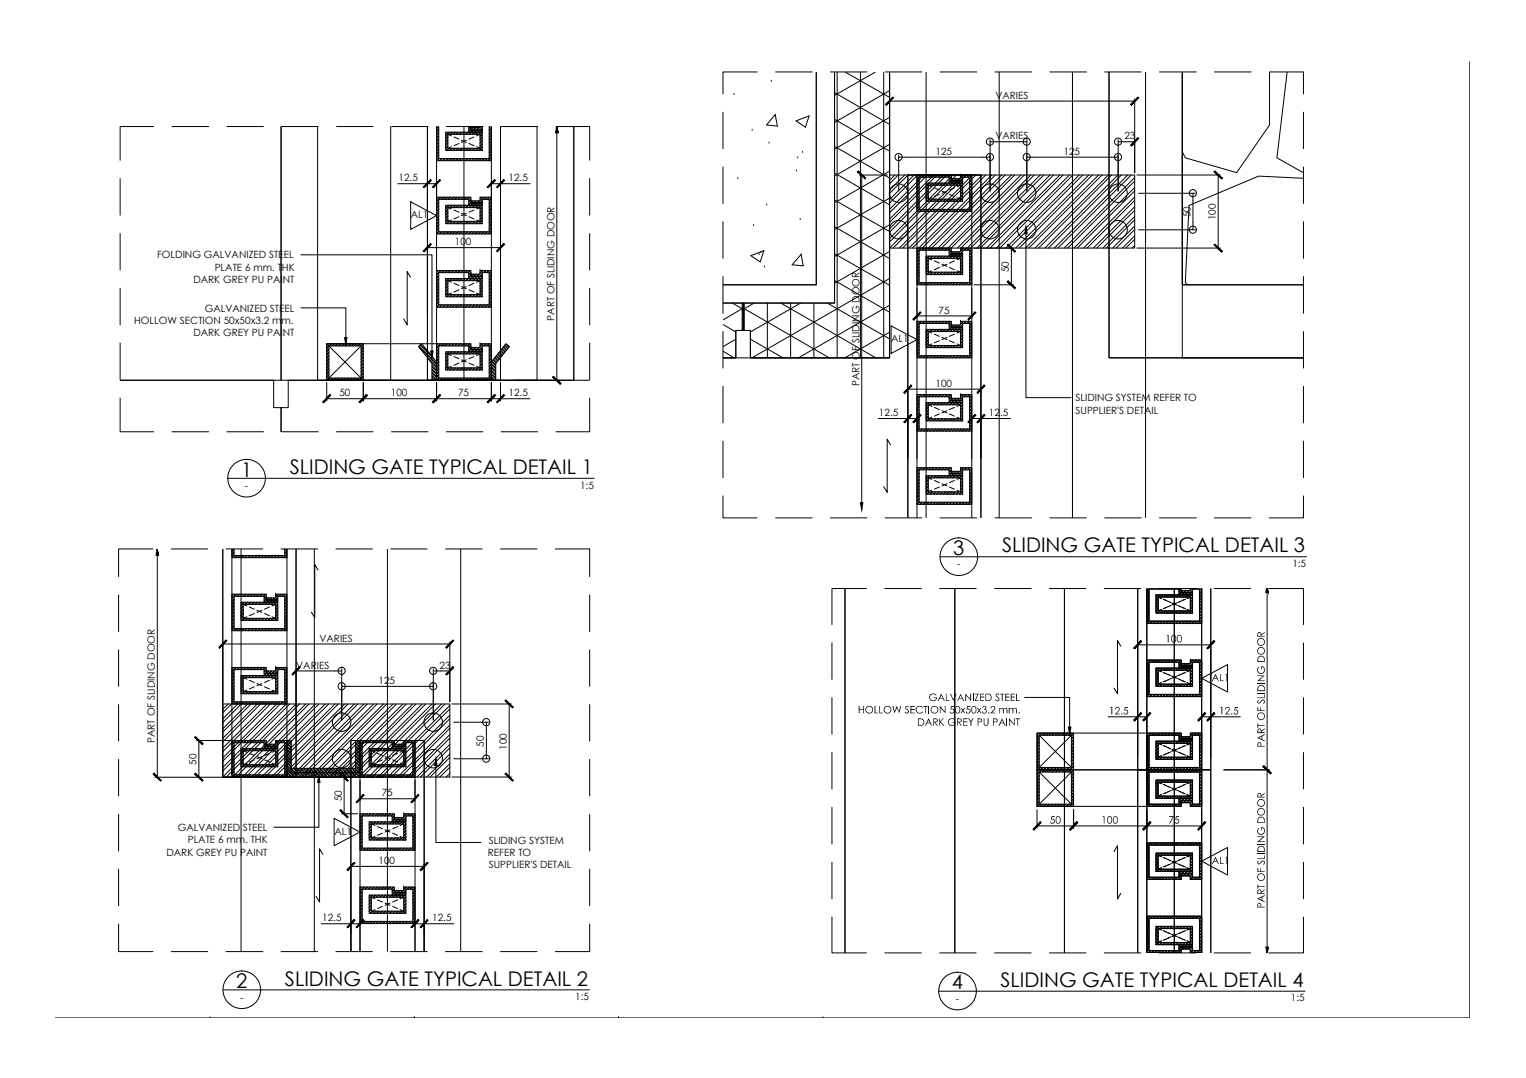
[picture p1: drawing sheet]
<svg xmlns="http://www.w3.org/2000/svg" width="297mm" height="210mm" viewBox="0 0 297 210" stroke-linecap="round" stroke-linejoin="round" font-family="sans-serif">
<defs><g id="words">
<g font-size="3.9">
<text x="46.9" y="92.8">1</text>
<text x="56.4" y="92.3">SLIDING GATE TYPICAL DETAIL 1</text>
<text x="195" y="107.6">SLIDING GATE TYPICAL DETAIL 3</text>
<text x="185.6" y="108.1">3</text>
<text x="55.5" y="191.9">SLIDING GATE TYPICAL DETAIL 2</text>
<text x="46" y="192.4">2</text>
<text x="185.3" y="192.7">4</text>
<text x="194.7" y="192.1">SLIDING GATE TYPICAL DETAIL 4</text>
</g>
<g font-size="1.9">
<text x="193.8" y="19.2">VARIES</text>
<text x="193.8" y="27.1">VARIES</text>
<text x="218.9" y="27.1">23</text>
<text x="77.6" y="35.3">12.5</text>
<text x="99" y="35.3">12.5</text>
<text x="182.1" y="30.1">125</text>
<text x="207" y="30.1">125</text>
<text x="79.9" y="42.5">AL1</text>
<text x="88.5" y="47.8">100</text>
<text x="231.7" y="42.3" transform="rotate(-90 231.7 42.3)">50</text>
<text x="236.7" y="42.9" transform="rotate(-90 236.7 42.9)">100</text>
<text x="30.6" y="50.3">FOLDING GALVANIZED STEEL</text>
<text x="41.8" y="52.7">PLATE 6 mm. THK</text>
<text x="196.4" y="53" transform="rotate(-90 196.4 53)">50</text>
<text x="37.6" y="55.1">DARK GREY PU PAINT</text>
<text x="26.1" y="63">HOLLOW SECTION 50x50x3.2 mm.</text>
<text x="37.6" y="65.4">DARK GREY PU PAINT</text>
<text x="39.8" y="60.7">GALVANIZED STEEL</text>
<text x="107.9" y="62.4" transform="rotate(-90 107.9 62.4)">PART OF SLIDING DOOR</text>
<text x="182.7" y="61">75</text>
<text x="173.5" y="66.7">AL1</text>
<text x="66.1" y="77.2">50</text>
<text x="76.1" y="77.2">100</text>
<text x="89.2" y="77.2">75</text>
<text x="99" y="77.2">12.5</text>
<text x="167.3" y="75.2" transform="rotate(-90 167.3 75.2)">PART OF SLIDING DOOR</text>
<text x="182.1" y="75.3">100</text>
<text x="171.1" y="81.1">12.5</text>
<text x="192.5" y="81.1">12.5</text>
<text x="209.4" y="78.1">SLIDING SYSTEM REFER TO</text>
<text x="209.4" y="80.5">SUPPLIER'S DETAIL</text>
<text x="47.7" y="95.2">-</text>
<text x="112.9" y="95.1">1:5</text>
<text x="186.3" y="110.5">-</text>
<text x="251.6" y="110.4">1:5</text>
<text x="62.2" y="124.9">VARIES</text>
<text x="57.7" y="130.2">VARIES</text>
<text x="85.6" y="130.2">23</text>
<text x="73.7" y="133.2">125</text>
<text x="30.2" y="144.7" transform="rotate(-90 30.2 144.7)">PART OF SLIDING DOOR</text>
<text x="38.2" y="148.9" transform="rotate(-90 38.2 148.9)">50</text>
<text x="94.2" y="145.4" transform="rotate(-90 94.2 145.4)">50</text>
<text x="98.7" y="146" transform="rotate(-90 98.7 146)">100</text>
<text x="66.5" y="156" transform="rotate(-90 66.5 156)">50</text>
<text x="74.3" y="155.1">75</text>
<text x="34.6" y="161.8">GALVANIZED STEEL</text>
<text x="32.4" y="166.6">DARK GREY PU PAINT</text>
<text x="36.5" y="164.2">PLATE 6 mm. THK</text>
<text x="65.1" y="162.6">AL1</text>
<text x="95" y="166.7">REFER TO</text>
<text x="95.1" y="164.3">SLIDING SYSTEM</text>
<text x="73.7" y="168.2">100</text>
<text x="95.1" y="169.1">SUPPLIER'S DETAIL</text>
<text x="62.7" y="179.4">12.5</text>
<text x="84.1" y="179.4">12.5</text>
<text x="46.8" y="194.8">-</text>
<text x="112" y="194.7">1:5</text>
<text x="186.1" y="195">-</text>
<text x="251.3" y="195">1:5</text>
</g>
</g></defs>
<!-- layer: 315-Xref-A3-Title Block$0$LS-PS-Tiltle Block -->
<path d="M286.1 12v186.2h-275.3M40.9 198.2h.1M80.7 198.2h.1M120.4 198.2h.1M160.2 198.2h.1" fill="none" stroke="#000" stroke-width=".19"/>
<!-- layer: LA-Call-Out -->
<g fill="none" stroke="#000" stroke-width=".19">
<path d="M147.4 14h-6.7v4.3M151 14h7.1M161.6 14h7.2M172.3 14h7.1M183 14h7.1M193.7 14h7.1M204.4 14h7.1M215 14h7.1M225.7 14h7.1M236.4 14h7.1M247.1 14h6.6v4.3M23.4 34.8v7.1"/>
<path d="M29.9 24.6h-6.5v6.6M33.5 24.6h7.1M44.2 24.6h7.1M54.8 24.6h7.1M65.5 24.6h7.1M76.2 24.6h7.1M86.9 24.6h7.1M97.6 24.6h7.1M108.2 24.6h6.6v6.6M114.8 34.8v7.1M140.7 21.8v7.2M140.7 32.5v7.1"/>
<path d="M253.7 21.8v7.2M253.7 32.5v7.1M23.4 45.5v7.1M23.4 56.1v7.1M114.8 45.5v7.1M114.8 56.1v7.1M140.7 43.2v7.1M140.7 53.8v7.2M253.7 43.2v7.1M253.7 53.8v7.2M23.4 77.5v6.6h6.5M23.4 66.8v7.1"/>
<path d="M114.8 77.5v6.6h-6.6M114.8 66.8v7.1M140.7 64.6v7.1M140.7 75.2v7.1M253.7 64.6v7.1M253.7 75.2v7.1M33.5 84.1h7.1M44.2 84.1h7.1M44.3 93.1h71.4M54.8 84.1h7.1M65.5 84.1h7.1M76.2 84.1h7.1"/>
<path d="M86.9 84.1h7.1M97.6 84.1h7.1M140.7 96.6v4.2h6.7M140.7 85.9v7.1M253.7 96.6v4.2h-6.6M253.7 85.9v7.1M23.1 115.8v7.2M29.8 106.9h-6.7v5.4M33.3 106.9h7.1M44 106.9h7.2M54.7 106.9h7.1M65.4 106.9h7.1"/>
<path d="M76 106.9h7.2M86.7 106.9h7.2M97.4 106.9h7.1M108.1 106.9h6.7v5.4M114.8 115.8v7.2M151 100.8h7.1M161.6 100.8h7.2M168.7 114.6h-6.8v7M172.2 114.6h7.1M172.3 100.8h7.1M182.9 114.6h7.1M183 108.4h71.3"/>
<path d="M183 100.8h7.1M193.6 114.6h7.1M193.7 100.8h7.1M204.3 114.6h7.1M204.4 100.8h7.1M214.9 114.6h7.2M215 100.8h7.1M225.6 114.6h7.2M225.7 100.8h7.1M236.3 114.6h7.1M236.4 100.8h7.1M247 114.6h6.7v7"/>
<path d="M23.1 126.5v7.1M23.1 137.2v7.1M114.8 126.5v7.1M114.8 137.2v7.1M161.9 125.2v7.1M161.9 135.8v7.2M253.7 125.2v7.1M253.7 135.8v7.2M23.1 147.9v7.1M23.1 158.6v7.1M114.8 147.9v7.1M114.8 158.6v7.1"/>
<path d="M161.9 146.5v7.1M161.9 157.2v7.1M253.7 146.5v7.1M253.7 157.2v7.1M23.1 179.9v5.4h6.7M23.1 169.2v7.2M114.8 179.9v5.4h-6.7M114.8 169.2v7.2M161.9 178.6v6.9h6.8M161.9 167.9v7.1M253.7 178.6v6.9h-6.7M253.7 167.9v7.1"/>
<path d="M33.3 185.3h7.1M43.4 192.7h71.3M44 185.3h7.2M54.7 185.3h7.1M65.4 185.3h7.1M76 185.3h7.2M86.7 185.3h7.2M97.4 185.3h7.1M172.2 185.5h7.1M182.7 193h71.3M182.9 185.5h7.1M193.6 185.5h7.1"/>
<path d="M204.3 185.5h7.1M214.9 185.5h7.2M225.6 185.5h7.2M236.3 185.5h7.1"/>
<circle cx="48" cy="93.1" r="3.7"/>
<circle cx="186.6" cy="108.4" r="3.7"/>
<circle cx="47.1" cy="192.7" r="3.7"/>
<circle cx="186.4" cy="193" r="3.7"/>
</g>
<!-- layer: 315-X-LA-Ground Floor$0$LA-Sec-Elev-Hatch-Far -->
<g fill="none" stroke="#000" stroke-width=".19">
<path d="M180.3 14.1v86.7M194.5 14.1v86.7M208.8 14.1v86.7M223 14.1v86.7M61.8 24.7v49.3h14.2v-49.3M90.3 24.7v49.3h14.2v-49.3M46.9 106.9v78.4M61.2 106.9v78.4M75.4 106.9v78.4M89.7 106.9v78.4M221.5 114.6v35.3h1.7v-35.3M233.9 114.6v35.3h1.8v-35.3"/>
<path d="M221.5 185.5v-35.6h1.7v35.6M233.9 185.5v-35.6h1.8v35.6"/>
</g>
<!-- layer: 315-X-LA-Ground Floor$0$LA-Wall -->
<path d="M158.9 14.1v41.4h-18.1M162.4 14.1v44.9h-17.7v5.3M173.2 14.1v55.6h-27.1v-5.4h-1.4M83.2 24.7v49.3h14.2v-49.3M140.8 59h3.9v5.3M23.4 74h29.9v5.4h1.4v4.6v-4.6h1.4v-5.4h58.6M144.7 64.3h-1.5v5.4h-2.4M43.4 106.9v44.4h14.2v-44.4M176.7 100.8v-66.7h14.2v66.7M68.3 185.3v-41.1h14.3v41.1" fill="none" stroke="#000" stroke-width=".19"/>
<!-- layer: LA-Sec-Elev-Hatch-Far -->
<g fill="none" stroke="#000" stroke-width=".19">
<path d="M173.2 19.3v14.4M173.2 19.7h47.7M220.9 19.3v14.4M77.4 35.8h7.6M83.2 24.7v49.3h14.2v-49.3M83.2 35.3v8.3M85 24.7v49.3h10.6v-49.3M85 35.3v8.3M95.6 35.8h7.6M95.6 35.3v8.3M97.4 35.3v8.3M108.4 25.9v48.1"/>
<path d="M167.3 34.1h5.4M167.7 34.1v63.8M174.9 30.2v7M176.3 30.6h15M192.7 27.2v10M194.2 27.6h4.2M199.9 27.2v10M201.3 30.6h15M217.6 27.2v10M219.1 27.6h1.8M221.3 34.1h16.2M221.6 37.6h11.1"/>
<path d="M232.2 39v4.3M237.1 34.1v14.2M83.2 47.8v13.6M83.2 48.2h14.2M97.4 47.8v13.6M189.2 56.1v5.8M189.6 48.3h7.7M189.6 55.5h7.7M196.9 48.3v7.2M221.3 48.3h16.2M221.6 44.7h11.1M63.6 66.9h21.4v7.1h-21.4z"/>
<path d="M63.6 77.6h39.6M63.6 74.5v3.6M70.7 74.5v3.6M85 74.5v3.6M95.6 74.5v3.6M97.4 74.5v3.6M100 74h8.8M176.7 75.8h14.2M178.5 61.5h10.7M190.9 75.4v13.9M171 81.5h7.5M189.2 81.5h7.5"/>
<path d="M189.2 81.1v8.2M30.6 108.1v43.2M43.4 106.9v44.4h14.2v-44.4M45.1 106.9v44.4h10.8v-44.4M176.7 100.8v-66.7h14.2v66.7M178.5 100.8v-66.7h10.7v66.7M221.5 114.6v35.3h1.7v-35.3M233.9 114.6v35.3h1.8v-35.3M246.6 115.4v69M43.4 125v11.7M43.4 125.4h44.2M57.6 130.6h7.5"/>
<path d="M57.6 130.2v10M66.5 130.2v10M68 133.6h14.9M84.3 130.2v10M85.8 130.6h1.8M87.6 125v11.7M88 137.1h11.5M99.1 137.1v14.2M215.7 139.6h7.5M221.5 125.1v13.6M221.5 139.1v8.3M221.5 125.6h14.2"/>
<path d="M223.2 139.1v8.3M233.9 139.6h7.5M233.9 139.1v8.3M235.7 125.1v13.6M235.7 139.1v8.3M30.2 151.3h14.5M38.3 144.2h6.4M38.7 144.2v7.1M56.3 151.3h11.1M66.5 158.5h3.2M67 151.3v7.2M70.1 155.5h10.7"/>
<path d="M80.8 152v4M88 151.3h11.5M88.3 140.6h6.8M88.3 147.7h6.8M94.7 142.1v4.2M201.9 149.9h21.3v7.1h-21.3zM201.9 142.7h21.3v7.2h-21.3zM201.9 157.6v3.6M209 157.6v3.6M223.2 157.7v3.5M233.9 157.6v3.6M238.2 149.9h8.9"/>
<path d="M62.5 179.9h7.6M68.3 168.7h14.3M80.8 179.5v5.8v-41.1h-10.7v41.1M80.8 179.9h7.5M82.6 168.3v17v-41.1h-14.3v41.1M201.9 160.8h32M221.5 185.5v-35.6h1.7v35.6M233.9 185.5v-35.6h1.8v35.6"/>
<circle cx="174.9" cy="37.6" r="1.8"/>
<circle cx="192.7" cy="37.6" r="1.8"/>
<circle cx="199.8" cy="37.6" r="1.8"/>
<circle cx="217.6" cy="37.6" r="1.8"/>
<circle cx="174.9" cy="44.7" r="1.8"/>
<circle cx="192.7" cy="44.7" r="1.8"/>
<circle cx="199.8" cy="44.7" r="1.8"/>
<circle cx="217.6" cy="44.7" r="1.8"/>
<circle cx="66.5" cy="147.7" r="1.8"/>
<circle cx="66.5" cy="140.6" r="1.8"/>
<circle cx="84.3" cy="147.7" r="1.8"/>
<circle cx="84.3" cy="140.6" r="1.8"/>
</g>
<!-- layer: LA-Hard-Hatch -->
<g fill="none" stroke="#000" stroke-width=".19">
<path d="M247.1 14.1v10.2l-6.4 9.3-10-2.9-.6-1.2M250.5 14.1l-1.9 16.6 5.1 2.9M85.1 38.4l-.1 .1M85.2 24.7l-.2 .1M85.3 38.4l-.3 .3M85.4 24.7l-.4 .4M85.4 25.3l-.4 .4M85.4 25.9l-.4 .4M85.4 26.5l-.4 .5M85.4 27.2l-.4 .4M85.4 27.8l-.4 .4M85.4 28.4l-.4 .5"/>
<path d="M85.4 29.1l-.4 .4M85.4 29.7l-.4 .4M85.4 30.4l-.4 .4M85.4 25.1l-.4 .4M85.4 25.7l-.4 .4M85.4 26.3l-.4 .5M85.4 27l-.4 .4M85.4 27.6l-.4 .4M85.4 28.2l-.4 .5M85.4 28.8l-.4 .5M85.4 29.5l-.4 .4M85.4 30.1l-.4 .4"/>
<path d="M85.4 30.7l-.4 .5M85.4 38.9l-.4 .4M85.4 39.5l-.4 .5M85.4 39.3l-.4 .5M85.4 40l-.4 .4M85.5 30.9l-.4 .4M85.7 38.4l-.7 .7M85.9 30.9l-.4 .4M85.9 38.4l-.4 .4M86.1 30.9l-.4 .4M86.3 38.4l-.4 .4M86.5 30.9l-.4 .4"/>
<path d="M86.5 38.4l-.4 .4M86.8 30.9l-.5 .4M86.8 25.7v.1M86.8 40v.1M86.9 38.4l-.4 .4M87.2 26.7l-.4 .4M87.2 28.5l-.4 .5M87.2 26.4l-.4 .4M87.2 27.7l-.4 .4M87.2 28.3l-.4 .4M87.2 30.9l-.4 .4M87.2 27.1l-.4 .4"/>
<path d="M87.2 27.9l-.4 .4M87.2 27.3l-.4 .4M87.2 38.4l-.5 .4M87.3 25.7l-.5 .5M87.3 28.9l-.5 .4M87.3 40l-.5 .5M87.4 30.9l-.4 .4M87.5 25.7l-.7 .8M87.5 28.9l-.4 .4M87.5 40l-.7 .7M87.6 38.4l-.5 .4M87.8 38.4l-.5 .4"/>
<path d="M87.8 30.9l-.5 .4M87.9 28.9l-.4 .4M87.9 25.7l-.5 .5M87.9 40l-.5 .4M88 30.9l-.4 .4M88.1 25.7l-.4 .5M88.1 28.9l-.4 .4M88.1 40l-.4 .4M88.2 38.4l-.4 .4M88.4 30.9l-.4 .4M88.4 38.4l-.4 .4M88.5 25.7l-.4 .5"/>
<path d="M88.5 40l-.4 .4M88.5 28.9l-.4 .4M88.7 30.9l-.5 .4M88.7 25.7l-.4 .5M88.7 28.9l-.4 .4M88.7 40l-.4 .4M88.8 38.4l-.4 .4M89 30.9l-.4 .4M89 38.4l-.4 .4M89.1 25.7l-.4 .5M89.1 40l-.4 .4M89.2 28.9l-.5 .4"/>
<path d="M89.3 30.9l-.5 .4M89.4 28.9l-.4 .4M89.4 25.7l-.5 .5M89.4 40l-.5 .4M89.5 38.4l-.5 .4M89.7 30.9l-.4 .4M89.7 38.4l-.4 .4M89.8 25.7l-.5 .5M89.8 40l-.5 .4M89.8 28.9l-.5 .4M89.9 30.9l-.4 .4M90 25.7l-.5 .5"/>
<path d="M90 40l-.5 .4M90 28.9l-.4 .4M90.1 38.4l-.4 .4M90.3 30.9l-.4 .4M90.3 38.4l-.4 .4M90.4 25.7l-.4 .5M90.4 28.9l-.4 .4M90.4 40l-.4 .4M90.5 30.9l-.4 .4M90.6 25.7l-.4 .5M90.6 40l-.4 .4M90.6 28.9l-.4 .4"/>
<path d="M90.7 38.4l-.4 .4M90.9 30.9l-.4 .4M90.9 38.4l-.4 .4M91 25.7l-.4 .5M91 28.9l-.4 .4M91 40l-.4 .4M91.2 30.9l-.5 .4M91.3 28.9l-.5 .4M91.3 38.4l-.4 .4M91.5 24.7l-.3 .2M91.6 30.9l-.4 .4M91.6 38.4l-.4 .4"/>
<path d="M91.7 24.7l-.5 .4M91.7 28.9l-.5 .4M91.7 38.9l-.5 .5M91.7 38.7l-.5 .5M91.8 30.9l-.4 .4M91.9 24.8l-.7 .7M91.9 39.1l-.7 .7M91.9 28.9l-.4 .4M92.1 24.8l-1.3 1.4M92.1 39.1l-1.3 1.3M92.2 30.9l-.4 .4M92.3 28.9l-.4 .4"/>
<path d="M92.4 30.9l-.4 .4M92.5 24.8l-1.3 1.4M92.5 39.1l-1.3 1.3M92.5 28.9l-.4 .4M92.7 24.8l-1.2 1.4M92.7 39.1l-1.2 1.3M92.9 30.9l-.5 .4M92.9 28.9l-.4 .4M93.1 30.9l-.5 .4M93.1 24.8l-1.2 1.4M93.1 39.1l-1.2 1.3M93.1 28.9l-.4 .4"/>
<path d="M93.4 24.8l-1.3 1.4M93.4 39.1l-1.3 1.3M93.4 30.9l-.4 .4M93.4 38.4h.1M93.5 25.7l-.4 .5M93.5 40l-.4 .4M93.6 24.7l-.2 .1M93.7 30.9l-.4 .4M93.9 25l-1.2 1.2M93.9 24.8l-1.4 1.4M93.9 39.2l-1.2 1.2M93.9 39l-1.4 1.4"/>
<path d="M93.9 25.6l-.5 .6M93.9 26.9l-.5 .4M93.9 27.5l-.5 .4M93.9 28.2l-.5 .4M93.9 28.8l-.5 .5M93.9 25.4l-.3 .3M93.9 26l-.5 .5M93.9 26.7l-.5 .4M93.9 27.3l-.5 .4M93.9 27.9l-.5 .5M93.9 29.2l-.1 .1M93.9 28.5l-.8 .8"/>
<path d="M93.9 26.2l-.5 .5M93.9 39.9l-.5 .5M93.9 38.4l-.5 .4M93.9 39.7l-.3 .3M94.1 30.9l-.4 .4M94.1 38.4l-.7 .7M94.3 30.9l-.4 .4M94.5 38.4l-.4 .4M94.7 30.9l-.4 .4M94.7 38.4l-.4 .4M94.9 30.9l-.4 .4M95.1 38.4l-.4 .4"/>
<path d="M95.2 24.7h.1M95.3 38.4l-.4 .4M95.5 24.7l-.3 .2M95.6 25.1l-.4 .4M95.6 25.7l-.4 .5M95.6 26.4l-.4 .4M95.6 27l-.4 .4M95.6 27.6l-.4 .5M95.6 28.3l-.4 .4M95.6 28.9l-.4 .4M95.6 29.5l-.4 .4M95.6 30.1l-.4 .5"/>
<path d="M95.6 30.8l-.5 .5M95.6 24.9l-.4 .4M95.6 25.5l-.4 .5M95.6 26.2l-.4 .4M95.6 26.8l-.4 .4M95.6 27.4l-.4 .4M95.6 28l-.4 .4M95.6 28.7l-.4 .4M95.6 29.3l-.4 .4M95.6 29.9l-.4 .5M95.6 30.6l-.7 .7M95.6 31.2v.1"/>
<path d="M95.6 38.7l-.4 .5M95.6 39.4l-.4 .4M95.6 38.5l-.4 .4M95.6 39.2l-.4 .4M95.6 39.8l-.4 .4M174.2 34.1l-1 1M174.9 34.1l-1.7 1.7M176.1 34.1l-2.9 2.9M176.8 34.1l-3.6 3.5M177.9 34.1l-4.7 4.8M178.6 34.1l-.1 .1M178.6 34.1l-5.4 5.4"/>
<path d="M178.8 34.1l-.3 .3M178.9 36.2l-.4 .5M178.9 36.9l-.4 .4M178.9 37.5l-.4 .4M178.9 38.1l-.4 .5M178.9 34.6l-.4 .4M178.9 35.2l-.4 .4M178.9 35.8l-.4 .5M178.9 36.4l-.4 .5M178.9 37.1l-.4 .4M178.9 37.7l-.4 .4M178.9 38.4l-.4 .4"/>
<path d="M178.9 39l-.4 .4M178.9 39.6l-.4 .4M178.9 35l-.4 .4M178.9 35.6l-.4 .4M178.9 39.4l-.4 .4M179.2 34.1l-.7 .7M179.4 34.1l-.4 .4M179.8 34.1l-6.6 6.7M180.1 34.1l-.5 .4M180.4 35.6l-.1 .1M180.4 34.1l-.4 .4M180.5 34.1l-7.3 7.3"/>
<path d="M180.7 36.3l-.4 .5M180.7 38.2l-.4 .5M180.7 34.1l-.4 .4M180.7 36.6l-.4 .4M180.7 37.2l-.4 .4M180.7 38.4l-.4 .5M180.7 37.6l-.4 .4M180.7 37l-.4 .4M180.7 37.8l-.4 .5M180.8 35.6l-.5 .6M181 35.6l-.7 .8M181 38.8l-.4 .4"/>
<path d="M181.1 34.1l-.4 .4M181.3 34.1l-.4 .4M181.4 35.6l-.4 .5M181.4 38.8l-.4 .4M181.6 35.6l-.4 .5M181.6 38.8l-.4 .4M181.7 34.1l-.4 .4M181.8 34.1l-8.6 8.6M181.9 34.1l-.4 .4M182 38.8l-.4 .4M182.3 35.6l-.5 .5M182.3 38.8l-.5 .4"/>
<path d="M182.3 34.1l-.4 .4M182.4 34.1l-9.2 9.2M182.6 34.1l-.5 .4M182.7 38.8l-.4 .4M182.7 35.6l-.5 .5M182.9 35.6l-.4 .5M182.9 38.8l-.4 .4M183 34.1l-.4 .4M183.2 34.1l-.4 .4M183.3 35.6l-.4 .5M183.5 35.6l-.4 .5M183.5 38.8l-.4 .4"/>
<path d="M183.6 34.1l-10.4 10.4M183.8 34.1l-.4 .4M184 38.8l-.5 .4M184.2 38.8l-.5 .4M184.2 35.6l-.5 .5M184.3 34.1l-11.1 11.1M184.5 34.1l-.5 .4M184.5 35.6l-.4 .5M184.5 38.8l-.4 .4M184.8 35.6l-.5 .5M184.8 38.8l-.4 .4M184.9 34.1l-.5 .4"/>
<path d="M185.1 34.1l-.4 .4M185.2 38.8l-.4 .4M185.2 34.6l-.4 .4M185.4 34.8l-.6 .6M185.4 38.8l-.4 .4M185.5 34.1l-12.3 12.3M185.6 34.8l-.8 .8M185.8 38.8l-.4 .4M186 34.8l-1.2 1.3M186 38.8l-.4 .4M186.2 34.1l-13 13M186.3 34.8l-1.3 1.3"/>
<path d="M186.7 34.8l-1.3 1.3M186.7 38.8l-.5 .4M186.9 34.8l-1.3 1.3M187 34.1h.1M187 34.5l.4-.4-14.2 14.2M187.4 34.9l-1.2 1.2M187.4 34.7l-.9 .9M187.4 36.6l-.4 .4M187.4 37.2l-.4 .4M187.4 38.5l-.7 .7M187.4 35.3l-.7 .8M187.4 35.6l-.5 .5"/>
<path d="M187.4 36.2l-.4 .4M187.4 36.8l-.4 .4M187.4 37.4l-.4 .4M187.4 38.1l-.4 .4M187.4 38.7l-.5 .5M187.4 35.9l-.4 .5M187.4 39.1l-.1 .1M187.6 34.1l-.6 .6M188.1 34.1l-14.3 14.2M188.2 34.1l-.4 .4M188.7 34.1l-.5 .4M188.9 34.1l-.5 .4"/>
<path d="M189.2 34.8l-.5 .4M189.2 35.4l-.5 .5M189.2 37.3l-.5 .5M189.2 39.2l-.5 .4M189.2 36.7l-.5 .4M189.2 39.4l-.5 .4M189.2 34.4l-.5 .4M189.2 35l-.5 .4M189.2 35.6l-.5 .5M189.2 36.3l-.5 .4M189.2 36.9l-.5 .4M189.2 37.5l-.5 .5"/>
<path d="M189.2 38.2l-.5 .4M189.2 38.8l-.5 .4M189.2 34.2l-.5 .4M189.2 37.9l-.5 .5M189.2 38.6l-.5 .4M189.3 34.1l-14.2 14.2M190 34.1l-14.3 14.2M191.2 34.1l-14.3 14.2M191.9 34.1l-14.3 14.2M193.1 34.1l-14.3 14.2M193.7 34.1l-14.2 14.2M195 34.1l-14.7 14.6"/>
<path d="M195.6 34.1l-14.2 14.2M196.9 34.1l-14.3 14.2M197.5 34.1l-14.2 14.2M198.7 34.1l-14.7 14.6M199.4 34.1l-14.7 14.6M200.6 34.1l-14.2 14.2M201.3 34.1l-14.3 14.2M202.5 34.1l-14.2 14.2M203.2 34.1l-14.3 14.2M204.4 34.1l-14.2 14.2M205.1 34.1l-14.3 14.2M206.3 34.1l-14.3 14.2"/>
<path d="M206.9 34.1l-14.2 14.2M208.2 34.1l-14.3 14.2M208.8 34.1l-14.2 14.2M210.1 34.1l-14.3 14.2M210.7 34.1l-14.2 14.2M211.9 34.1l-14.2 14.2M212.6 34.1l-14.2 14.2M213.8 34.1l-14.2 14.2M214.5 34.1l-14.2 14.2M215.7 34.1l-14.2 14.2M216.4 34.1l-14.2 14.2M217.6 34.1l-14.2 14.2"/>
<path d="M218.3 34.1l-14.2 14.2M219.5 34.1l-14.3 14.2M220.2 34.1l-14.3 14.2M220.9 34.6l-13.7 13.7M220.9 38.4l-10 9.9M220.9 35.3l-13.1 13M220.9 37.2l-11.2 11.1M220.9 39l-9.3 9.3M220.9 36.5l-11.8 11.8M253.7 34.7l-8.7-.4-13.5 5.7-.8 15 .4 .5M85.1 52.7h-.1M85.3 52.7l-.3 .3"/>
<path d="M85.4 40.2l-.4 .4M85.4 40.8l-.4 .4M85.4 41.4l-.4 .5M85.4 42.1l-.4 .4M85.4 42.7l-.4 .4M85.4 43.3l-.4 .5M85.4 43.9l-.4 .5M85.4 44.6l-.4 .4M85.4 40.6l-.4 .4M85.4 41.2l-.4 .5M85.4 41.9l-.4 .4M85.4 42.5l-.4 .4"/>
<path d="M85.4 43.1l-.4 .4M85.4 43.7l-.4 .5M85.4 44.4l-.4 .4M85.4 45l-.4 .4M85.4 53.2l-.4 .4M85.4 53.8l-.4 .4M85.4 54.4l-.4 .5M85.4 55.1l-.4 .4M85.4 55.7l-.4 .4M85.4 56.3l-.4 .5M85.4 56.9l-.4 .5M85.4 57.6l-.4 .4"/>
<path d="M85.4 58.2l-.4 .4M85.4 58.8l-.4 .5M85.4 53.6l-.4 .4M85.4 54.2l-.4 .5M85.4 54.9l-.4 .4M85.4 55.5l-.4 .4M85.4 56.1l-.4 .4M85.4 56.7l-.4 .5M85.4 57.4l-.4 .4M85.4 58l-.4 .4M85.4 58.6l-.4 .5M85.4 59.3l-.4 .4"/>
<path d="M85.5 45.1l-.4 .5M85.5 59.4l-.4 .4M85.7 52.7l-.7 .7M85.9 45.1l-.4 .5M85.9 52.7l-.4 .4M85.9 59.4l-.4 .4M86.1 45.1l-.4 .5M86.1 59.4l-.4 .4M86.3 52.7l-.4 .4M86.5 45.1l-.4 .5M86.5 52.7l-.4 .4M86.5 59.4l-.4 .4"/>
<path d="M86.8 45.1l-.5 .5M86.8 59.4l-.5 .4M86.8 54.2v.2M86.9 52.7l-.4 .4M87.2 41.5l-.4 .5M87.2 42.2l-.4 .4M87.2 42.8l-.4 .4M87.2 40.7l-.4 .4M87.2 41.3l-.4 .4M87.2 42l-.4 .4M87.2 42.6l-.4 .4M87.2 45.1l-.4 .5"/>
<path d="M87.2 40.9l-.4 .5M87.2 52.7l-.5 .4M87.2 55.2l-.4 .4M87.2 55.8l-.4 .4M87.2 56.4l-.4 .5M87.2 57.1l-.4 .4M87.2 54.9l-.4 .5M87.2 55.6l-.4 .4M87.2 56.2l-.4 .4M87.2 56.9l-.4 .4M87.2 59.4l-.4 .4M87.3 43.1l-.5 .5"/>
<path d="M87.3 54.2l-.5 .5M87.3 57.4l-.5 .4M87.4 45.1l-.4 .5M87.4 59.4l-.4 .4M87.5 43.1l-.4 .5M87.5 54.2l-.7 .7M87.5 57.4l-.4 .4M87.6 52.7l-.5 .4M87.8 52.7l-.5 .4M87.8 45.1l-.5 .5M87.8 59.4l-.5 .4M87.9 43.1l-.4 .5"/>
<path d="M87.9 57.4l-.4 .4M87.9 54.2l-.5 .5M88 45.1l-.4 .5M88 59.4l-.4 .4M88.1 43.1l-.4 .5M88.1 54.2l-.4 .5M88.1 57.4l-.4 .4M88.2 52.7l-.4 .4M88.4 45.1l-.4 .5M88.4 52.7l-.4 .4M88.4 59.4l-.4 .4M88.5 54.2l-.4 .5"/>
<path d="M88.5 43.1l-.4 .5M88.5 57.4l-.4 .4M88.7 45.1l-.5 .5M88.7 59.4l-.5 .4M88.7 43.1l-.4 .5M88.7 54.2l-.4 .5M88.7 57.4l-.4 .4M88.8 52.7l-.4 .4M89 45.1l-.4 .5M89 52.7l-.4 .4M89 59.4l-.4 .4M89.1 54.2l-.4 .5"/>
<path d="M89.2 43.1l-.5 .5M89.2 57.4l-.5 .4M89.3 45.1l-.5 .5M89.3 59.4l-.5 .4M89.4 43.1l-.4 .5M89.4 57.4l-.4 .4M89.4 54.2l-.5 .5M89.5 52.7l-.5 .4M89.7 45.1l-.4 .5M89.7 52.7l-.4 .4M89.7 59.4l-.4 .4M89.8 54.2l-.5 .5"/>
<path d="M89.8 43.1l-.5 .5M89.8 57.4l-.5 .4M89.9 45.1l-.4 .5M89.9 59.4l-.4 .4M90 54.2l-.5 .5M90 43.1l-.4 .5M90 57.4l-.4 .4M90.1 52.7l-.4 .4M90.3 45.1l-.4 .5M90.3 52.7l-.4 .4M90.3 59.4l-.4 .4M90.4 43.1l-.4 .5"/>
<path d="M90.4 54.2l-.4 .5M90.4 57.4l-.4 .4M90.5 45.1l-.4 .5M90.5 59.4l-.4 .4M90.6 54.2l-.4 .5M90.6 43.1l-.4 .5M90.6 57.4l-.4 .4M90.7 52.7l-.4 .4M90.9 45.1l-.4 .5M90.9 52.7l-.4 .4M90.9 59.4l-.4 .4M91 43.1l-.4 .5"/>
<path d="M91 57.4l-.4 .4M91 54.2l-.4 .5M91.2 45.1l-.5 .5M91.2 59.4l-.5 .4M91.3 43.1l-.5 .5M91.3 57.4l-.5 .4M91.3 52.7l-.4 .4M91.6 45.1l-.4 .5M91.6 52.7l-.4 .4M91.6 59.4l-.4 .4M91.7 43.1l-.5 .5M91.7 53.2l-.5 .4"/>
<path d="M91.7 53l-.5 .4M91.7 57.4l-.5 .4M91.8 45.1l-.4 .5M91.8 59.4l-.4 .4M91.9 53.4l-.7 .7M91.9 43.1l-.4 .5M91.9 57.4l-.4 .4M92.1 53.4l-1.3 1.3M92.2 45.1l-.4 .5M92.2 59.4l-.4 .4M92.3 43.1l-.4 .5M92.3 57.4l-.4 .4"/>
<path d="M92.4 45.1l-.4 .5M92.4 59.4l-.4 .4M92.5 53.4l-1.3 1.3M92.5 43.1l-.4 .5M92.5 57.4l-.4 .4M92.7 53.4l-1.2 1.3M92.9 45.1l-.5 .5M92.9 59.4l-.5 .4M92.9 43.1l-.4 .5M92.9 57.4l-.4 .4M93.1 45.1l-.5 .5M93.1 59.4l-.5 .4"/>
<path d="M93.1 53.4l-1.2 1.3M93.1 43.1l-.4 .5M93.1 57.4l-.4 .4M93.4 53.4l-1.3 1.3M93.4 52.7h.1M93.4 45.1l-.4 .5M93.4 59.4l-.4 .4M93.5 54.2l-.4 .5M93.7 45.1l-.4 .5M93.7 59.4l-.4 .4M93.9 53.5l-1.2 1.2M93.9 53.3l-1.4 1.4"/>
<path d="M93.9 40.5l-.5 .4M93.9 41.1l-.5 .5M93.9 41.8l-.5 .4M93.9 42.4l-.5 .4M93.9 40.3l-.5 .4M93.9 40.9l-.5 .5M93.9 42.2l-.5 .4M93.9 43.4l-.1 .2M93.9 42.8l-.8 .8M93.9 41.5l-.5 .5M93.9 43l-.5 .6M93.9 54.1l-.5 .6"/>
<path d="M93.9 54.8l-.5 .4M93.9 55.4l-.5 .4M93.9 57.3l-.5 .5M93.9 52.7l-.5 .4M93.9 53.9l-.3 .3M93.9 55.8l-.5 .4M93.9 56.4l-.5 .5M93.9 57.1l-.8 .7M93.9 57.7l-.1 .1M93.9 55.2l-.5 .4M93.9 54.5l-.5 .5M93.9 56.6l-.5 .5"/>
<path d="M93.9 56l-.5 .5M94.1 45.1l-.4 .5M94.1 52.7l-.7 .6M94.1 59.4l-.4 .4M94.3 45.1l-.4 .5M94.3 59.4l-.4 .4M94.5 52.7l-.4 .4M94.7 45.1l-.4 .5M94.7 52.7l-.4 .4M94.7 59.4l-.4 .4M94.9 45.1l-.4 .5M94.9 59.4l-.4 .4"/>
<path d="M95.1 52.7l-.4 .4M95.3 52.7l-.4 .4M95.6 40l-.4 .4M95.6 40.6l-.4 .5M95.6 41.3l-.4 .4M95.6 41.9l-.4 .4M95.6 42.5l-.4 .4M95.6 43.1l-.4 .5M95.6 43.8l-.4 .4M95.6 44.4l-.4 .4M95.6 45l-.5 .6M95.6 40.4l-.4 .5"/>
<path d="M95.6 41l-.4 .4M95.6 41.7l-.4 .4M95.6 42.3l-.4 .4M95.6 42.9l-.4 .4M95.6 43.6l-.4 .4M95.6 44.2l-.4 .4M95.6 44.8l-.7 .8M95.6 45.4v.2M95.6 53l-.4 .4M95.6 53.6l-.4 .5M95.6 54.3l-.4 .4M95.6 54.9l-.4 .4"/>
<path d="M95.6 55.5l-.4 .4M95.6 56.1l-.4 .5M95.6 56.8l-.4 .4M95.6 57.4l-.4 .4M95.6 58l-.4 .5M95.6 58.7l-.4 .4M95.6 59.3l-.5 .5M95.6 52.8l-.4 .4M95.6 53.4l-.4 .4M95.6 54l-.4 .4M95.6 54.7l-.4 .4M95.6 55.3l-.4 .4"/>
<path d="M95.6 55.9l-.4 .4M95.6 56.6l-.4 .4M95.6 57.2l-.4 .4M95.6 57.8l-.4 .5M95.6 58.5l-.4 .4M95.6 59.1l-.7 .7M95.6 59.7v.1M178.6 48.3l-.1 .1M178.8 48.3l-.3 .3M178.9 49.4l-.4 .5M178.9 50.1l-.4 .4M178.9 52.6l-.4 .4"/>
<path d="M178.9 49.2l-.4 .5M178.9 49.9l-.4 .4M178.9 40l-.4 .4M178.9 50.5l-.4 .4M178.9 51.1l-.4 .5M178.9 53l-.4 .4M178.9 53.6l-.4 .5M178.9 54.3l-.4 .4M178.9 54.9l-.4 .4M178.9 53.8l-.4 .5M178.9 40.3l-.4 .4M178.9 48.8l-.4 .4"/>
<path d="M178.9 50.7l-.4 .4M178.9 51.4l-.4 .4M178.9 52l-.4 .4M178.9 53.3l-.4 .4M178.9 54.5l-.4 .4M178.9 51.7l-.4 .5M178.9 52.4l-.4 .4M179 40.8l-.4 .4M179 55l-.4 .5M179.2 48.3l-.7 .7M179.4 40.8l-.4 .4M179.4 55l-.4 .5"/>
<path d="M179.4 48.3l-.4 .4M179.6 40.8l-.4 .4M179.6 55l-.4 .5M179.8 48.3l-.4 .4M180.1 40.8l-.5 .4M180.1 48.3l-.5 .4M180.1 55l-.5 .5M180.3 40.8l-.5 .4M180.3 55l-.5 .5M180.4 49.9l-.1 .1M180.4 48.3l-.4 .4M180.7 40.8l-.4 .4"/>
<path d="M180.7 51.2l-.4 .4M180.7 51.9l-.4 .4M180.7 52.5l-.4 .4M180.7 55l-.4 .5M180.7 52.1l-.4 .4M180.7 50.8l-.4 .4M180.7 51.4l-.4 .5M180.7 52.7l-.4 .4M180.7 50.6l-.4 .4M180.8 49.9l-.5 .5M180.8 53l-.4 .5M180.9 40.8l-.4 .4"/>
<path d="M180.9 55l-.4 .5M181 49.9l-.7 .7M181 53l-.4 .5M181.1 48.3l-.4 .4M181.3 55l-.4 .5M181.3 48.3l-.4 .4M181.4 53l-.4 .5M181.4 49.9l-.4 .4M181.5 55l-.4 .5M181.5 40.8l-.4 .4M181.6 53l-.4 .5M181.6 49.9l-.4 .4"/>
<path d="M181.7 48.3l-.4 .4M181.9 48.3l-.4 .4M182 40.8l-.5 .4M182 55l-.5 .5M182 53l-.4 .5M182 49.9l-.4 .4M182.2 40.8l-.4 .4M182.2 55l-.4 .5M182.3 53l-.5 .5M182.3 49.9l-.5 .4M182.3 48.3l-.4 .4M182.6 48.3l-.5 .4"/>
<path d="M182.6 40.8l-.5 .4M182.6 55l-.5 .5M182.7 49.9l-.5 .4M182.7 53l-.4 .5M182.8 40.8l-.4 .4M182.8 55l-.4 .5M182.9 53l-.4 .5M182.9 49.9l-.4 .4M183 48.3l-.4 .4M183.2 40.8l-.4 .4M183.2 55l-.4 .5M183.2 48.3l-.4 .4"/>
<path d="M183.3 49.9l-.4 .4M183.3 53l-.4 .5M183.4 55l-.4 .5M183.4 40.8l-.4 .4M183.5 53l-.4 .5M183.5 49.9l-.4 .4M183.6 48.3l-.4 .4M183.8 40.8l-.4 .4M183.8 55l-.4 .5M183.8 48.3l-.4 .4M183.9 49.9l-.4 .4M184 53l-.5 .5"/>
<path d="M184.1 40.8l-.5 .4M184.1 55l-.5 .5M184.2 49.9l-.5 .4M184.2 53l-.5 .5M184.2 48.3l-.4 .4M184.5 55l-.5 .5M184.5 53l-.4 .5M184.5 49.9l-.4 .4M184.7 40.8l-.5 .4M184.7 55l-.5 .5M184.8 49.9l-.5 .4M184.8 53l-.4 .5"/>
<path d="M184.9 48.3l-.5 .4M185.1 40.8l-.4 .4M185.1 55l-.4 .5M185.2 48.6l-.4 .5M185.2 48.9l-.4 .4M185.2 53l-.4 .5M185.3 55l-.4 .5M185.3 40.8l-.4 .4M185.4 49l-.6 .7M185.4 53l-.4 .5M185.6 49l-.8 .9M185.7 40.8l-.4 .4"/>
<path d="M185.7 55l-.4 .5M185.8 53l-.4 .5M185.9 40.8l-.4 .4M185.9 55l-.4 .5M186 49l-1.2 1.3M186 53l-.4 .5M186.3 49l-1.3 1.3M186.4 55l-.5 .5M186.5 53l-.5 .5M186.6 40.8l-.4 .4M186.6 55l-.4 .5M186.7 49l-1.3 1.3"/>
<path d="M186.7 53l-.5 .5M186.9 49l-1.3 1.3M187 48.3h.1M187 40.8l-.4 .4M187 55l-.4 .5M187.2 55l-.4 .5M187.2 40.8l-.4 .4M187.4 49.1l-1.2 1.2M187.4 48.9l-1.4 1.4M187.4 50.2l-.4 .4M187.4 50.8l-.4 .5M187.4 52.1l-.4 .4"/>
<path d="M187.4 49.8l-.5 .5M187.4 50.4l-.4 .4M187.4 51.1l-.4 .4M187.4 51.7l-.4 .4M187.4 52.3l-.4 .4M187.4 48.3l-.4 .4M187.4 49.6l-.7 .7M187.4 53.3l-.1 .2M187.4 52.7l-.7 .8M187.4 51.4l-.4 .5M187.4 52.9l-.5 .6M187.6 40.8l-.4 .4"/>
<path d="M187.6 48.3l-.6 .7M187.6 55l-.4 .5M187.8 40.8l-.4 .4M187.8 55l-.4 .5M188 48.3l-.4 .4M188.2 55l-.4 .5M188.2 48.3l-.4 .4M188.5 40.8l-.4 .4M188.5 55l-.4 .5M188.7 48.3l-.5 .4M188.9 48.3l-.5 .4M189.2 48.4l-.5 .5"/>
<path d="M189.2 49.1l-.5 .4M189.2 49.7l-.5 .4M189.2 50.3l-.5 .4M189.2 52.8l-.5 .5M189.2 54.1l-.5 .4M189.2 54.7l-.8 .8M189.2 40l-.5 .5M189.2 40.7l-.5 .5M189.2 54.9l-.5 .6M189.2 51.2l-.5 .4M189.2 53l-.5 .5M189.2 40.5l-.8 .7"/>
<path d="M189.2 41.1l-.1 .1M189.2 48.6l-.5 .5M189.2 49.3l-.5 .4M189.2 49.9l-.5 .4M189.2 50.5l-.5 .5M189.2 51.8l-.5 .4M189.2 52.4l-.5 .4M189.2 53.7l-.5 .4M189.2 54.3l-.5 .4M189.2 50.9l-.5 .5M189.2 51.6l-.5 .4M189.2 52.2l-.5 .4"/>
<path d="M189.2 53.5l-.5 .4M189.2 55.3l-.1 .2M220.9 40.9l-7.4 7.4M220.9 42.8l-5.5 5.5M220.9 44.7l-3.6 3.6M220.9 46.6l-1.8 1.7M220.9 40.3l-8.1 8M220.9 42.2l-6.2 6.1M220.9 44l-4.3 4.3M220.9 45.9l-2.4 2.4M220.9 47.8l-.5 .5M63.7 66.9l-.1 .2"/>
<path d="M64 66.9l-.4 .4M64 68.5l-.4 .5M64 69.2l-.4 .4M64 71l-.4 .5M64 72.9l-.4 .5M64 73.6l-.4 .4M64 70.4l-.4 .5M64 72.3l-.4 .4M64 71.7l-.4 .4M64 69.8l-.4 .4M64 67.9l-.4 .4M64 73.2l-.4 .4"/>
<path d="M64 72.5l-.4 .4M64 71.9l-.4 .4M64 71.3l-.4 .4M64 70.7l-.4 .4M64 70l-.4 .4M64 69.4l-.4 .4M64 68.7l-.4 .5M64 68.1l-.4 .4M64 67.5l-.4 .4M64.2 73.6l-.4 .4M64.4 66.9l-.8 .8M64.6 73.6l-.4 .4"/>
<path d="M64.6 66.9l-.4 .5M64.8 73.6l-.4 .4M65 66.9l-.4 .5M65.2 66.9l-.4 .5M65.2 73.6l-.4 .4M65.5 73.6l-.5 .4M65.6 66.9l-.4 .5M65.8 66.9l-.4 .5M65.9 73.6l-.5 .4M66.1 73.6l-.4 .4M66.3 66.9l-.5 .5M66.5 73.6l-.4 .4"/>
<path d="M66.5 66.9l-.4 .5M66.7 73.6l-.4 .4M66.9 66.9l-.4 .5M67.1 73.6l-.4 .4M67.1 66.9l-.4 .5M67.4 73.6l-.5 .4M67.5 66.9l-.4 .5M67.7 73.6l-.4 .4M67.7 66.9l-.4 .5M68 73.6l-.5 .4M68.2 66.9l-.5 .5M68.4 73.6l-.4 .4"/>
<path d="M68.4 66.9l-.4 .5M68.6 73.6l-.4 .4M68.8 66.9l-.5 .5M69 73.6l-.4 .4M69 66.9l-.4 .5M69.2 73.6l-.4 .4M69.4 66.9l-.4 .5M69.7 73.6l-.5 .4M69.7 66.9l-.5 .5M69.9 73.6l-.5 .4M70 66.9l-.4 .5M70.2 66.9l-.4 .5"/>
<path d="M70.3 73.6l-.4 .4M70.7 66.9l-.5 .5M70.7 74h.1M70.7 68.1l-.4 .4M70.7 68.7l-.4 .5M70.7 73.8l-.2 .2M70.7 73.2l-.4 .4M70.7 72.6l-.4 .4M70.7 71.9l-.4 .4M70.7 71.3l-.4 .4M70.7 70.7l-.4 .4M70.7 70l-.4 .4"/>
<path d="M70.7 69.4l-.4 .4M70.7 67.5l-.4 .4M70.7 73.4l-.6 .6M70.7 72.8l-.4 .4M70.7 72.1l-.4 .5M70.7 71.5l-.4 .4M70.7 70.9l-.4 .4M70.7 70.2l-.4 .5M70.7 69.6l-.4 .4M70.7 69l-.4 .4M70.7 68.4l-.4 .4M70.7 67.7l-.4 .5"/>
<path d="M70.7 67.1l-.4 .4M81.5 67.4l3.5 3.4 .4-.4M81.6 67.6l3.4 3.4M81.8 67.2l2.8 2.8M81.9 67.1l1.8 1.8M83.2 69.7l1.8 1.7 .4-.4M84.1 73.1l.9 .9 .4-.5M84.1 70.8l.9 .8 .4-.4M84.1 71.4l.9 .9 .4-.5M84.1 72.1l.9 .8 .4-.4M84.1 72.7l.9 .8 .4-.4M84.1 71.2l.9 .9 .4-.5"/>
<path d="M84.1 71.8l.9 .9 .4-.4M84.1 72.5l.9 .8 .4-.4M84.1 73.7l.3 .3M84.1 74h.1M84.1 73.3l.8 .7M85.1 66.9l-.1 .1M85.3 66.9l-.3 .3M85.4 69.1l-.4 .4M85.4 69.7l-.4 .4M85.4 68.5l-.4 .4M85.4 67.4l-.4 .5M85.4 68.1l-.4 .4"/>
<path d="M85.4 68.7l-.4 .4M85.4 69.3l-.4 .5M85.4 69.9l-.4 .5M85.4 70.6l-.4 .4M85.4 67.9l-.4 .4M85.5 73.6l-.4 .4M85.7 66.9l-.7 .7M85.9 73.6l-.4 .4M85.9 66.9l-.4 .5M86.1 73.6l-.4 .4M86.3 66.9l-.4 .5M86.5 73.6l-.4 .4"/>
<path d="M86.5 66.9l-.4 .5M86.8 73.6l-.5 .4M86.8 68.5v.1M86.9 66.9l-.4 .5M87.2 66.9l-.5 .5M87.2 69.4l-.4 .5M87.2 70.1l-.4 .4M87.2 70.7l-.4 .4M87.2 71.3l-.4 .5M87.2 69.2l-.4 .4M87.2 69.9l-.4 .4M87.2 71.1l-.4 .4"/>
<path d="M87.2 73.6l-.4 .4M87.2 70.4l-.4 .5M87.3 71.6l-.5 .5M87.3 68.5l-.5 .5M87.4 73.6l-.4 .4M87.5 68.5l-.7 .7M87.5 71.6l-.4 .5M87.6 66.9l-.5 .5M87.8 66.9l-.5 .5M87.8 73.6l-.5 .4M87.9 71.6l-.4 .5M87.9 68.5l-.5 .4"/>
<path d="M88 73.6l-.4 .4M88.1 68.5l-.4 .4M88.1 71.6l-.4 .5M88.2 66.9l-.4 .5M88.4 73.6l-.4 .4M88.4 66.9l-.4 .5M88.5 68.5l-.4 .4M88.5 71.6l-.4 .5M88.7 73.6l-.5 .4M88.7 68.5l-.4 .4M88.7 71.6l-.4 .5M88.8 66.9l-.4 .5"/>
<path d="M89 66.9l-.4 .5M89 73.6l-.4 .4M89.1 68.5l-.4 .4M89.2 71.6l-.5 .5M89.3 73.6l-.5 .4M89.4 71.6l-.4 .5M89.4 68.5l-.5 .4M89.5 66.9l-.5 .5M89.7 73.6l-.4 .4M89.7 66.9l-.4 .5M89.8 68.5l-.5 .4M89.8 71.6l-.5 .5"/>
<path d="M89.9 73.6l-.4 .4M90 68.5l-.5 .4M90 71.6l-.4 .5M90.1 66.9l-.4 .5M90.3 73.6l-.4 .4M90.3 66.9l-.4 .5M90.4 68.5l-.4 .4M90.4 71.6l-.4 .5M90.5 73.6l-.4 .4M90.6 68.5l-.4 .4M90.6 71.6l-.4 .5M90.7 66.9l-.4 .5"/>
<path d="M90.9 66.9l-.4 .5M90.9 73.6l-.4 .4M91 68.5l-.4 .4M91 71.6l-.4 .5M91.2 73.6l-.5 .4M91.3 71.6l-.5 .5M91.3 66.9l-.4 .5M91.6 66.9l-.4 .5M91.6 73.6l-.4 .4M91.7 67.2l-.5 .4M91.7 71.6l-.5 .5M91.7 67.5l-.5 .4"/>
<path d="M91.8 73.6l-.4 .4M91.9 67.6l-.7 .7M91.9 71.6l-.4 .5M92.1 67.6l-1.3 1.3M92.2 73.6l-.4 .4M92.3 71.6l-.4 .5M92.4 73.6l-.4 .4M92.5 67.6l-1.3 1.3M92.5 71.6l-.4 .5M92.7 67.6l-1.2 1.3M92.9 73.6l-.5 .4M92.9 71.6l-.4 .5"/>
<path d="M93.1 73.6l-.5 .4M93.1 67.6l-1.2 1.3M93.1 71.6l-.4 .5M93.4 67.6l-1.3 1.3M93.4 66.9h.1M93.4 73.6l-.4 .4M93.5 68.5l-.4 .4M93.7 73.6l-.4 .4M93.9 67.8l-1.2 1.1M93.9 67.6l-1.4 1.3M93.9 69.4l-.5 .5M93.9 70.1l-.5 .4"/>
<path d="M93.9 68.4l-.5 .5M93.9 69l-.5 .5M93.9 70.3l-.5 .4M93.9 70.9l-.5 .4M93.9 71.5l-.5 .6M93.9 66.9l-.5 .5M93.9 68.2l-.3 .3M93.9 68.8l-.5 .4M93.9 70.7l-.5 .4M93.9 71.3l-.8 .8M93.9 72l-.1 .1M93.9 69.6l-.5 .5"/>
<path d="M94.1 66.9l-.7 .7M94.1 73.6l-.4 .4M94.3 73.6l-.4 .4M94.5 66.9l-.4 .5M94.7 66.9l-.4 .5M94.7 73.6l-.4 .4M94.9 73.6l-.4 .4M95.1 74l.5-.5 .6 .5M95.1 66.9l-.4 .5M95.2 71.2l.4-.4 .9 .8M95.2 71.9l.4-.4 .9 .8M95.2 72.5l.4-.4 .9 .8"/>
<path d="M95.2 73.1l.4-.4 .9 .8M95.3 66.9l-.4 .5M95.6 67.6l-.4 .5M95.6 68.3l-.4 .4M95.6 67.3l-.4 .4M95.6 67.9l-.4 .4M95.6 68.5l-.4 .4M95.6 69.1l-.4 .5M95.6 69.8l-.4 .4M95.6 70.4l-.4 .4M95.6 71l-.4 .5M95.6 71.7l-.4 .4"/>
<path d="M95.6 72.3l-.4 .4M95.6 72.9l-.4 .5M95.6 67l-.4 .4M95.6 68.9l-.4 .4M95.6 69.6l-.4 .4M95.6 70.2l-.4 .4M95.6 73.3l-.7 .7M95.6 74h.1M95.6 73.9l.2 .1M95.6 73.3l.8 .7M95.6 72.9l.9 .8M95.6 72.3l.9 .8"/>
<path d="M95.6 71.6l.9 .9M95.6 71l.9 .8M95.7 70.4l.8 .8M95.8 70.3l.7 .7M96 70.1l.6 .6M96.1 69.9l.6 .7M96.3 69.7l.6 .6M96.4 69.6l.6 .6M96.5 69.4l.7 .6M96.7 69.3l.6 .6M96.8 69l.6 .6M96.9 68.9l.6 .6"/>
<path d="M97.1 68.7l.6 .6M97.2 68.5l.6 .7M97.4 68.3l.6 .6M97.5 68.2l.6 .6M97.7 68l.6 .6M97.8 67.9l.6 .6M97.9 67.6l.7 .6M98.1 67.5l.6 .6M98.2 67.3l.6 .6M98.3 67.1l.6 .7M98.5 67l.6 .5M178.6 62.6l-.1 .1"/>
<path d="M178.6 76.8l-.1 .1M178.8 76.8l-.3 .3M178.8 62.6l-.3 .3M178.9 63.1l-.4 .4M178.9 64.3l-.4 .5M178.9 65l-.4 .4M178.9 65.6l-.4 .4M178.9 63.5l-.4 .4M178.9 64.1l-.4 .5M178.9 64.7l-.4 .5M178.9 65.4l-.4 .4M178.9 66l-.4 .4"/>
<path d="M178.9 66.6l-.4 .5M178.9 67.3l-.4 .4M178.9 67.9l-.4 .4M178.9 68.5l-.4 .5M178.9 69.2l-.4 .4M178.9 78.4l-.4 .4M178.9 63.7l-.4 .4M178.9 66.2l-.4 .5M178.9 66.8l-.4 .5M178.9 67.5l-.4 .4M178.9 68.1l-.4 .4M178.9 68.7l-.4 .5"/>
<path d="M178.9 77.3l-.4 .5M178.9 78l-.4 .4M178.9 79.2l-.4 .4M178.9 79.8l-.4 .5M178.9 78.6l-.4 .4M178.9 77.7l-.4 .4M178.9 79l-.4 .4M178.9 79.6l-.4 .5M179 69.3l-.4 .4M179.2 62.6l-.7 .7M179.2 76.8l-.7 .8M179.4 62.6l-.4 .4"/>
<path d="M179.4 69.3l-.4 .4M179.4 76.8l-.4 .5M179.6 69.3l-.4 .4M179.8 62.6l-.4 .4M179.8 76.8l-.4 .5M180.1 69.3l-.5 .4M180.1 62.6l-.5 .4M180.1 76.8l-.5 .5M180.3 69.3l-.5 .4M180.4 64.1l-.1 .1M180.4 78.4l-.1 .1M180.4 76.8l-.4 .5"/>
<path d="M180.4 62.6l-.4 .4M180.7 62.6l-.4 .4M180.7 64.9l-.4 .4M180.7 65.5l-.4 .4M180.7 66.1l-.4 .4M180.7 69.3l-.4 .4M180.7 76.8l-.4 .5M180.7 66.7l-.4 .5M180.7 79.3l-.4 .5M180.7 65.1l-.4 .4M180.7 65.7l-.4 .4M180.7 66.3l-.4 .5"/>
<path d="M180.7 67l-.4 .4M180.7 80l-.4 .4M180.7 79.7l-.4 .4M180.7 79.1l-.4 .4M180.8 64.1l-.5 .5M180.8 67.3l-.4 .4M180.8 78.4l-.5 .5M180.9 69.3l-.4 .4M181 64.1l-.7 .8M181 78.4l-.7 .7M181 67.3l-.4 .4M181.1 62.6l-.4 .4"/>
<path d="M181.1 76.8l-.4 .5M181.3 62.6l-.4 .4M181.3 76.8l-.4 .5M181.3 69.3l-.4 .4M181.4 64.1l-.4 .5M181.4 67.3l-.4 .4M181.4 78.4l-.4 .4M181.5 69.3l-.4 .4M181.6 78.4l-.4 .4M181.6 64.1l-.4 .5M181.6 67.3l-.4 .4M181.7 62.6l-.4 .4"/>
<path d="M181.7 76.8l-.4 .5M181.9 62.6l-.4 .4M181.9 76.8l-.4 .5M182 69.3l-.5 .4M182 64.1l-.4 .5M182 67.3l-.4 .4M182 78.4l-.4 .4M182.2 69.3l-.4 .4M182.3 64.1l-.5 .5M182.3 67.3l-.5 .4M182.3 78.4l-.5 .4M182.3 62.6l-.4 .4"/>
<path d="M182.3 76.8l-.4 .5M182.6 62.6l-.5 .4M182.6 76.8l-.5 .5M182.6 69.3l-.5 .4M182.7 67.3l-.4 .4M182.7 64.1l-.5 .5M182.7 78.4l-.5 .4M182.8 69.3l-.4 .4M182.9 64.1l-.4 .5M182.9 67.3l-.4 .4M182.9 78.4l-.4 .4M183 62.6l-.4 .4"/>
<path d="M183 76.8l-.4 .5M183.2 69.3l-.4 .4M183.2 76.8l-.4 .5M183.2 62.6l-.4 .4M183.3 64.1l-.4 .5M183.3 78.4l-.4 .4M183.3 67.3l-.4 .4M183.4 69.3l-.4 .4M183.5 64.1l-.4 .5M183.5 67.3l-.4 .4M183.5 78.4l-.4 .4M183.6 62.6l-.4 .4"/>
<path d="M183.6 76.8l-.4 .5M183.8 69.3l-.4 .4M183.8 62.6l-.4 .4M183.8 76.8l-.4 .5M183.9 64.1l-.4 .5M183.9 78.4l-.4 .4M184 67.3l-.5 .4M184.1 69.3l-.5 .4M184.2 67.3l-.5 .4M184.2 64.1l-.5 .5M184.2 78.4l-.5 .4M184.2 62.6l-.4 .4"/>
<path d="M184.2 76.8l-.4 .5M184.5 62.6l-.5 .4M184.5 69.3l-.5 .4M184.5 76.8l-.5 .5M184.5 64.1l-.4 .5M184.5 67.3l-.4 .4M184.5 78.4l-.4 .4M184.7 69.3l-.5 .4M184.8 64.1l-.5 .5M184.8 78.4l-.5 .4M184.8 67.3l-.4 .4M184.9 62.6l-.5 .4"/>
<path d="M184.9 76.8l-.5 .5M185.1 62.6l-.4 .4M185.1 69.3l-.4 .4M185.1 76.8l-.4 .5M185.2 67.3l-.4 .4M185.2 63.1l-.4 .4M185.2 62.9l-.4 .4M185.2 77.3l-.4 .5M185.2 77.1l-.4 .5M185.3 69.3l-.4 .4M185.4 63.3l-.6 .6M185.4 77.6l-.6 .6"/>
<path d="M185.4 67.3l-.4 .4M185.6 63.3l-.8 .8M185.6 77.6l-.8 .8M185.7 69.3l-.4 .4M185.8 67.3l-.4 .4M185.9 69.3l-.4 .4M186 63.3l-1.2 1.3M186 77.6l-1.2 1.2M186 67.3l-.4 .4M186.3 63.3l-1.3 1.3M186.3 77.6l-1.3 1.2M186.4 69.3l-.5 .4"/>
<path d="M186.5 67.3l-.5 .4M186.6 69.3l-.4 .4M186.7 63.3l-1.3 1.3M186.7 77.6l-1.3 1.2M186.7 67.3l-.5 .4M186.9 63.3l-1.3 1.3M186.9 77.6l-1.3 1.2M187 62.6h.1M187 76.8h.1M187 69.3l-.4 .4M187.2 69.3l-.4 .4M187.4 63.4l-1.2 1.2"/>
<path d="M187.4 63.2l-1.4 1.4M187.4 77.7l-1.2 1.1M187.4 77.4l-1.4 1.4M187.4 62.6l-.4 .4M187.4 63.8l-.7 .8M187.4 65.1l-.4 .4M187.4 65.7l-.4 .4M187.4 64.1l-.5 .5M187.4 64.7l-.4 .4M187.4 66.5l-.4 .5M187.4 67.2l-.5 .5M187.4 66.3l-.4 .5"/>
<path d="M187.4 67l-.7 .7M187.4 67.6l-.1 .1M187.4 64.4l-.4 .5M187.4 65.9l-.4 .4M187.4 65.3l-.4 .4M187.4 78.3l-.5 .5M187.4 78.9l-.4 .4M187.4 79.5l-.4 .5M187.4 76.8l-.4 .5M187.4 78.1l-.7 .7M187.4 78.7l-.4 .4M187.4 79.3l-.4 .5"/>
<path d="M187.4 80l-.4 .4M187.6 62.6l-.6 .6M187.6 69.3l-.4 .4M187.6 76.8l-.6 .7M187.8 69.3l-.4 .4M188 62.6l-.4 .4M188 76.8l-.4 .5M188.2 69.3l-.4 .4M188.2 62.6l-.4 .4M188.2 76.8l-.4 .5M188.5 69.3l-.4 .4M188.7 62.6l-.5 .4"/>
<path d="M188.7 76.8l-.5 .5M188.9 62.6l-.5 .4M188.9 76.8l-.5 .5M189.2 63.3l-.5 .4M189.2 63.9l-.5 .4M189.2 66.5l-.5 .4M189.2 68.3l-.5 .4M189.2 62.9l-.5 .4M189.2 63.5l-.5 .5M189.2 64.1l-.5 .5M189.2 64.8l-.5 .4M189.2 65.4l-.5 .4"/>
<path d="M189.2 66l-.5 .5M189.2 66.7l-.5 .4M189.2 67.3l-.5 .4M189.2 67.9l-.5 .5M189.2 68.6l-.5 .4M189.2 69.2l-.5 .5M189.2 62.7l-.5 .4M189.2 64.6l-.5 .4M189.2 65.2l-.5 .4M189.2 65.8l-.5 .5M189.2 67.1l-.5 .4M189.2 67.7l-.5 .5"/>
<path d="M189.2 69l-.8 .7M189.2 69.6l-.1 .1M189.2 77.1l-.5 .5M189.2 77.8l-.5 .4M189.2 78.4l-.5 .4M189.2 79l-.5 .5M189.2 79.7l-.5 .4M189.2 76.9l-.5 .4M189.2 77.6l-.5 .4M189.2 78.2l-.5 .4M189.2 78.8l-.5 .4M189.2 79.5l-.5 .4"/>
<path d="M178.6 91.1h-.1M178.8 91.1l-.3 .3M178.9 81.1l-.4 .4M178.9 80.9l-.4 .4M178.9 80.5l-.4 .4M178.9 81.7l-.4 .5M178.9 82.4l-.4 .4M178.9 83l-.4 .4M178.9 80.3l-.4 .4M178.9 81.5l-.4 .5M178.9 82.1l-.4 .5M178.9 82.8l-.4 .4"/>
<path d="M178.9 83.4l-.4 .4M178.9 91.6l-.4 .4M178.9 92.2l-.4 .4M178.9 92.8l-.4 .5M178.9 93.5l-.4 .4M178.9 94.1l-.4 .4M178.9 94.7l-.4 .5M178.9 95.4l-.4 .4M178.9 96l-.4 .4M178.9 96.6l-.4 .4M178.9 97.2l-.4 .5M178.9 92l-.4 .4"/>
<path d="M178.9 92.6l-.4 .4M178.9 93.3l-.4 .4M178.9 93.9l-.4 .4M178.9 94.5l-.4 .5M178.9 95.1l-.4 .4M178.9 95.8l-.4 .4M178.9 96.4l-.4 .4M178.9 97l-.4 .5M178.9 97.7l-.4 .4M179 83.5l-.4 .4M179 97.8l-.4 .4M179.2 91.1l-.7 .7"/>
<path d="M179.4 83.5l-.4 .4M179.4 91.1l-.4 .4M179.4 97.8l-.4 .4M179.6 83.5l-.4 .4M179.6 97.8l-.4 .4M179.8 91.1l-.4 .4M180.1 83.5l-.5 .4M180.1 91.1l-.5 .4M180.1 97.8l-.5 .4M180.3 83.5l-.5 .4M180.3 97.8l-.5 .4M180.4 92.6l-.1 .2"/>
<path d="M180.4 91.1l-.4 .4M180.7 81.2l-.4 .4M180.7 81l-.4 .4M180.7 83.5l-.4 .4M180.7 91.1l-.4 .4M180.7 80.3l-.4 .5M180.7 80.6l-.4 .4M180.7 93.6l-.4 .4M180.7 94.2l-.4 .4M180.7 94.8l-.4 .5M180.7 95.5l-.4 .4M180.7 93.3l-.4 .5"/>
<path d="M180.7 94l-.4 .4M180.7 94.6l-.4 .4M180.7 95.3l-.4 .4M180.7 97.8l-.4 .4M180.8 81.5l-.4 .5M180.8 92.6l-.5 .5M180.8 95.8l-.4 .4M180.9 83.5l-.4 .4M180.9 97.8l-.4 .4M181 92.6l-.7 .8M181 81.5l-.4 .5M181 95.8l-.4 .4"/>
<path d="M181.1 91.1l-.4 .4M181.3 83.5l-.4 .4M181.3 91.1l-.4 .4M181.3 97.8l-.4 .4M181.4 81.5l-.4 .5M181.4 92.6l-.4 .4M181.4 95.8l-.4 .4M181.5 83.5l-.4 .4M181.5 97.8l-.4 .4M181.6 81.5l-.4 .5M181.6 92.6l-.4 .4M181.6 95.8l-.4 .4"/>
<path d="M181.7 91.1l-.4 .4M181.9 91.1l-.4 .4M182 83.5l-.5 .4M182 97.8l-.5 .4M182 81.5l-.4 .5M182 92.6l-.4 .4M182 95.8l-.4 .4M182.2 83.5l-.4 .4M182.2 97.8l-.4 .4M182.3 81.5l-.5 .5M182.3 92.6l-.5 .4M182.3 95.8l-.5 .4"/>
<path d="M182.3 91.1l-.4 .4M182.6 91.1l-.5 .4M182.6 83.5l-.5 .4M182.6 97.8l-.5 .4M182.7 81.5l-.4 .5M182.7 95.8l-.4 .4M182.7 92.6l-.5 .4M182.8 83.5l-.4 .4M182.8 97.8l-.4 .4M182.9 81.5l-.4 .5M182.9 92.6l-.4 .4M182.9 95.8l-.4 .4"/>
<path d="M183 91.1l-.4 .4M183.2 83.5l-.4 .4M183.2 91.1l-.4 .4M183.2 97.8l-.4 .4M183.3 92.6l-.4 .4M183.3 81.5l-.4 .5M183.3 95.8l-.4 .4M183.4 83.5l-.4 .4M183.4 97.8l-.4 .4M183.5 81.5l-.4 .5M183.5 92.6l-.4 .4M183.5 95.8l-.4 .4"/>
<path d="M183.6 91.1l-.4 .4M183.8 83.5l-.4 .4M183.8 91.1l-.4 .4M183.8 97.8l-.4 .4M183.9 92.6l-.4 .4M184 81.5l-.5 .5M184 95.8l-.5 .4M184.1 83.5l-.5 .4M184.1 97.8l-.5 .4M184.2 81.5l-.5 .5M184.2 95.8l-.5 .4M184.2 92.6l-.5 .4"/>
<path d="M184.2 91.1l-.4 .4M184.5 83.5l-.5 .4M184.5 91.1l-.5 .4M184.5 97.8l-.5 .4M184.5 81.5l-.4 .5M184.5 92.6l-.4 .4M184.5 95.8l-.4 .4M184.7 83.5l-.5 .4M184.7 97.8l-.5 .4M184.8 92.6l-.5 .4M184.8 81.5l-.4 .5M184.8 95.8l-.4 .4"/>
<path d="M184.9 91.1l-.5 .4M185.1 83.5l-.4 .4M185.1 91.1l-.4 .4M185.1 97.8l-.4 .4M185.2 81.5l-.4 .5M185.2 91.6l-.4 .4M185.2 91.4l-.4 .4M185.2 95.8l-.4 .4M185.3 83.5l-.4 .4M185.3 97.8l-.4 .4M185.4 91.8l-.6 .7M185.4 81.5l-.4 .5"/>
<path d="M185.4 95.8l-.4 .4M185.6 91.8l-.8 .8M185.7 83.5l-.4 .4M185.7 97.8l-.4 .4M185.8 81.5l-.4 .5M185.8 95.8l-.4 .4M185.9 83.5l-.4 .4M185.9 97.8l-.4 .4M186 91.8l-1.2 1.2M186 81.5l-.4 .5M186 95.8l-.4 .4M186.3 91.8l-1.3 1.2"/>
<path d="M186.4 83.5l-.5 .4M186.4 97.8l-.5 .4M186.5 81.5l-.5 .5M186.5 95.8l-.5 .4M186.6 83.5l-.4 .4M186.6 97.8l-.4 .4M186.7 91.8l-1.3 1.2M186.7 81.5l-.5 .5M186.7 95.8l-.5 .4M186.9 91.8l-1.3 1.2M187 91.1h.1M187 83.5l-.4 .4"/>
<path d="M187 97.8l-.4 .4M187.2 83.5l-.4 .4M187.2 97.8l-.4 .4M187.4 91.9l-1.2 1.1M187.4 91.7l-1.4 1.3M187.4 80.2l-.4 .4M187.4 80.8l-.4 .4M187.4 81.4l-.5 .6M187.4 80.6l-.4 .4M187.4 81.8l-.1 .2M187.4 81.2l-.7 .8M187.4 92.5l-.5 .5"/>
<path d="M187.4 93.2l-.4 .4M187.4 93.8l-.4 .4M187.4 94.4l-.4 .5M187.4 95.1l-.4 .4M187.4 91.1l-.4 .4M187.4 92.3l-.7 .7M187.4 93l-.4 .4M187.4 93.6l-.4 .4M187.4 94.2l-.4 .4M187.4 94.8l-.4 .5M187.4 96.1l-.1 .1M187.4 95.5l-.7 .7"/>
<path d="M187.4 95.7l-.5 .5M187.6 83.5l-.4 .4M187.6 91.1l-.6 .6M187.6 97.8l-.4 .4M187.8 83.5l-.4 .4M187.8 97.8l-.4 .4M188 91.1l-.4 .4M188.2 83.5l-.4 .4M188.2 91.1l-.4 .4M188.2 97.8l-.4 .4M188.5 83.5l-.4 .4M188.5 97.8l-.4 .4"/>
<path d="M188.7 91.1l-.5 .4M188.9 91.1l-.5 .4M189.2 80.3l-.5 .4M189.2 80.9l-.5 .5M189.2 81.5l-.5 .5M189.2 82.2l-.5 .4M189.2 82.8l-.5 .4M189.2 83.4l-.5 .5M189.2 80.1l-.5 .4M189.2 80.7l-.5 .4M189.2 81.3l-.5 .4M189.2 82l-.5 .4"/>
<path d="M189.2 82.6l-.5 .4M189.2 83.2l-.8 .7M189.2 83.9h-.1M189.2 91.4l-.5 .4M189.2 92l-.5 .5M189.2 92.7l-.5 .4M189.2 93.3l-.5 .4M189.2 93.9l-.5 .5M189.2 94.5l-.5 .5M189.2 95.2l-.5 .4M189.2 95.8l-.5 .4M189.2 96.4l-.5 .5"/>
<path d="M189.2 97.1l-.5 .4M189.2 97.7l-.5 .5M189.2 91.2l-.5 .4M189.2 91.8l-.5 .4M189.2 92.4l-.5 .5M189.2 93l-.5 .5M189.2 93.7l-.5 .4M189.2 94.3l-.5 .4M189.2 95l-.5 .4M189.2 95.6l-.5 .4M189.2 96.2l-.5 .4M189.2 96.9l-.5 .4"/>
<path d="M189.2 97.5l-.8 .7M189.2 98.1l-.1 .1M45.2 115.7l-.1 .1M45.4 106.9l-.3 .3M45.4 115.7l-.3 .3M45.6 107l-.5 .4M45.6 107.6l-.5 .4M45.6 107.4l-.5 .4M45.6 108l-.5 .5M45.6 116.8l-.5 .5M45.6 116.2l-.5 .4M45.6 117.5l-.5 .4"/>
<path d="M45.6 118.1l-.5 .4M45.6 118.7l-.5 .5M45.6 119.3l-.5 .5M45.6 120l-.5 .4M45.6 116.6l-.5 .5M45.6 117.2l-.5 .5M45.6 117.9l-.5 .4M45.6 118.5l-.5 .4M45.6 119.1l-.5 .4M45.6 119.8l-.5 .4M45.7 108.2l-.4 .4M45.9 115.7l-.8 .7"/>
<path d="M46.1 115.7l-.5 .4M46.1 108.2l-.5 .4M46.3 108.2l-.4 .4M46.5 115.7l-.4 .4M46.7 108.2l-.4 .4M46.7 115.7l-.4 .4M47 108.2l-.5 .4M47 117.3h-.1M47.1 115.7l-.4 .4M47.3 108.2l-.4 .4M47.3 115.7l-.4 .4M47.3 118.2l-.4 .4"/>
<path d="M47.3 118.8l-.4 .5M47.3 119.5l-.4 .4M47.3 118l-.4 .4M47.3 118.6l-.4 .4M47.3 119.8l-.4 .5M47.3 119.2l-.4 .5M47.4 117.3l-.5 .5M47.6 108.2l-.5 .4M47.7 117.3l-.8 .7M47.8 115.7l-.5 .4M48 108.2l-.4 .4M48 115.7l-.4 .4"/>
<path d="M48.1 117.3l-.5 .4M48.2 108.2l-.4 .4M48.3 117.3l-.4 .4M48.4 115.7l-.4 .4M48.6 108.2l-.4 .4M48.6 115.7l-.4 .4M48.7 117.3l-.4 .4M48.8 108.2l-.4 .4M48.9 117.3l-.4 .4M49 115.7l-.4 .4M49.2 108.2l-.4 .4M49.2 115.7l-.4 .4"/>
<path d="M49.3 117.3l-.4 .4M49.5 108.2l-.5 .4M49.5 117.3l-.4 .4M49.6 115.7l-.4 .4M49.9 108.2l-.4 .4M49.9 115.7l-.4 .4M50 117.3l-.5 .4M50.1 108.2l-.4 .4M50.2 117.3l-.4 .4M50.3 115.7l-.5 .4M50.5 115.7l-.4 .4M50.5 108.2l-.4 .4"/>
<path d="M50.6 117.3l-.4 .4M50.7 108.2l-.4 .4M50.8 117.3l-.4 .4M50.9 115.7l-.4 .4M51.1 115.7l-.4 .4M51.2 108.2l-.5 .4M51.2 117.3l-.4 .4M51.4 108.2l-.5 .4M51.5 115.7l-.4 .4M51.7 108.2l-.4 .4M51.7 115.7l-.4 .4M51.8 116.2l-.4 .5"/>
<path d="M51.8 116l-.4 .4M51.8 117.3l-.4 .4M52 108.2l-.4 .4M52.1 116.4l-.7 .7M52.3 116.4l-1.3 1.3M52.4 108.2l-.4 .4M52.6 108.2l-.4 .4M52.7 116.4l-.8 .9M52.9 116.4l-1.2 1.3M53 108.2l-.4 .4M53.2 108.2l-.4 .4M53.4 116.4l-1.4 1.3"/>
<path d="M53.6 116.4l-1.3 1.3M53.7 115.7h.1M53.7 108.2l-.5 .4M53.9 108.2l-.5 .4M54 115.7l-.3 .4M54.1 116.5l-1.2 1.2M54.1 116.3l-1.4 1.4M54.1 117.2l-.6 .5M54.1 117.8l-.4 .4M54.1 119l-.4 .5M54.1 119.7l-.4 .4M54.1 117l-.8 .7"/>
<path d="M54.1 117.6l-.4 .4M54.1 118.2l-.4 .4M54.1 118.8l-.4 .5M54.1 119.5l-.4 .4M54.1 118.4l-.4 .5M54.3 108.2l-.4 .4M54.3 115.7l-.6 .6M54.5 108.2l-.4 .4M54.7 115.7l-.5 .4M54.9 108.2l-.4 .4M54.9 115.7l-.4 .4M55.1 108.2l-.4 .4"/>
<path d="M55.3 115.7l-.4 .4M55.5 106.9l-.1 .1M55.5 115.7l-.4 .4M55.7 106.9l-.3 .3M55.9 107.4l-.5 .5M55.9 108.1l-.6 .5M55.9 107.2l-.5 .5M55.9 107.9l-.8 .7M55.9 108.5l-.2 .1M55.9 116l-.5 .5M55.9 116.6l-.5 .5M55.9 117.3l-.5 .4"/>
<path d="M55.9 117.9l-.5 .4M55.9 118.5l-.5 .5M55.9 119.2l-.5 .4M55.9 119.8l-.5 .4M55.9 115.8l-.5 .4M55.9 116.4l-.5 .4M55.9 117.1l-.5 .4M55.9 117.7l-.5 .4M55.9 118.3l-.5 .4M55.9 119l-.5 .4M55.9 119.6l-.5 .4M223.6 114.6l-.4 .4"/>
<path d="M223.7 114.8l-.5 .4M223.7 115.4l-.5 .4M223.7 116l-.5 .5M223.7 116.7l-.5 .4M223.7 117.3l-.5 .4M223.7 117.9l-.5 .5M223.7 118.5l-.5 .5M223.7 119.2l-.5 .4M223.7 119.8l-.5 .4M223.7 115.2l-.5 .4M223.7 115.8l-.5 .4M223.7 116.5l-.5 .4"/>
<path d="M223.7 117.1l-.5 .4M223.7 117.7l-.5 .4M223.7 118.3l-.5 .4M223.7 119l-.5 .4M223.7 119.6l-.5 .4M223.8 114.6l-.1 .1M224.2 114.6l-.1 .1M224.5 114.6l-.1 .1M224.8 114.6v.1M225.1 114.6l-.1 .1M225.1 115.8l-.1 .2M225.4 117.4l-.4 .4"/>
<path d="M225.4 118l-.4 .4M225.4 118.7l-.4 .4M225.4 116.5l-.4 .5M225.4 117.2l-.4 .4M225.4 117.8l-.4 .4M225.4 118.4l-.4 .5M225.4 116.8l-.4 .4M225.5 114.6l-.1 .1M225.5 115.8l-.5 .5M225.5 119l-.4 .4M225.7 114.6l-.1 .1M225.7 119l-.4 .4"/>
<path d="M225.7 115.8l-.7 .7M226.1 114.6l-.1 .1M226.2 115.8l-.5 .4M226.2 119l-.5 .4M226.3 114.6l-.1 .1M226.4 119l-.5 .4M226.4 115.8l-.5 .4M226.8 114.6l-.1 .1M226.8 115.8l-.4 .4M226.8 119l-.4 .4M227 114.6l-.1 .1M227 115.8l-.4 .4"/>
<path d="M227 119l-.4 .4M227.4 114.6l-.1 .1M227.4 115.8l-.4 .4M227.4 119l-.4 .4M227.6 114.6l-.1 .1M227.6 115.8l-.4 .4M227.6 119l-.4 .4M228 114.6l-.1 .1M228 115.8l-.4 .4M228.1 119l-.5 .4M228.2 114.6l-.1 .1M228.3 115.8l-.4 .4"/>
<path d="M228.3 119l-.4 .4M228.6 114.6v.1M228.7 115.8l-.5 .4M228.7 119l-.5 .4M228.9 114.6l-.1 .1M228.9 115.8l-.5 .4M228.9 119l-.4 .4M229.2 114.6v.1M229.3 119l-.4 .4M229.3 115.8l-.4 .4M229.5 114.6l-.1 .1M229.5 115.8l-.4 .4"/>
<path d="M229.5 119l-.4 .4M229.9 114.6l-.4 .4M229.9 114.8l-.4 .4M229.9 119l-.4 .4M230.1 115l-.6 .7M230.2 119l-.5 .4M230.4 115l-.9 .8M230.6 119l-.5 .4M230.8 115l-1.3 1.2M230.8 119l-.5 .4M231 115l-1.3 1.2M231.2 119l-.4 .4"/>
<path d="M231.4 115l-1.3 1.2M231.4 119l-.4 .4M231.6 115l-1.3 1.2M231.8 114.6l-.1 .1M232 114.6l-.3 .3M232.1 115.1l-1.1 1.1M232.1 114.9l-1.3 1.3M232.1 115.7l-.5 .5M232.1 117l-.4 .4M232.1 117.6l-.4 .5M232.1 118.9l-.5 .5M232.1 115.5l-.7 .7"/>
<path d="M232.1 116.2l-.4 .4M232.1 117.4l-.4 .4M232.1 118l-.4 .4M232.1 118.7l-.7 .7M232.1 119.3l-.1 .1M232.1 116.8l-.4 .4M232.1 118.2l-.4 .5M232.1 116.4l-.4 .4M232.4 114.6l-.1 .1M232.6 114.6v.1M233 114.6v.1M233.3 114.6l-.1 .1"/>
<path d="M233.7 114.6l-.2 .2M233.9 114.6l-.4 .4M233.9 115.2l-.4 .5M233.9 115.9l-.4 .4M233.9 116.5l-.4 .4M233.9 117.1l-.4 .4M233.9 117.7l-.4 .5M233.9 118.4l-.4 .4M233.9 119l-.4 .4M233.9 119.6l-.4 .5M233.9 115l-.4 .4M233.9 115.6l-.4 .4"/>
<path d="M233.9 116.2l-.4 .5M233.9 116.9l-.4 .4M233.9 117.5l-.4 .4M233.9 118.2l-.4 .4M233.9 118.8l-.4 .4M233.9 119.4l-.4 .4M44.4 137.1l-1 1M45.1 137.1l-1.7 1.7M45.2 130h-.1M45.4 130l-.3 .3M45.6 136.5l-.5 .4M45.6 120.6l-.5 .4"/>
<path d="M45.6 121.2l-.5 .5M45.6 121.9l-.5 .4M45.6 120.4l-.5 .4M45.6 121l-.5 .5M45.6 121.7l-.5 .4M45.6 122.3l-.5 .4M45.6 130.5l-.5 .4M45.6 131.7l-.5 .4M45.6 132.3l-.5 .5M45.6 131.1l-.5 .4M45.6 133l-.5 .4M45.6 133.6l-.5 .4"/>
<path d="M45.6 134.2l-.5 .5M45.6 134.9l-.5 .4M45.6 135.5l-.5 .4M45.6 136.1l-.5 .5M45.6 130.9l-.5 .4M45.6 131.5l-.5 .4M45.6 132.1l-.5 .4M45.6 132.8l-.5 .4M45.6 133.4l-.5 .4M45.6 134l-.5 .5M45.6 134.6l-.5 .5M45.6 135.3l-.5 .4"/>
<path d="M45.6 135.9l-.5 .4M45.7 122.4l-.4 .4M45.7 136.7l-.4 .4M45.9 130l-.8 .6M46.1 130l-.5 .4M46.1 122.4l-.5 .4M46.1 136.7l-.5 .4M46.3 122.4l-.4 .4M46.3 136.7l-.4 .4M46.5 130l-.4 .4M46.7 136.7l-3.3 3.3M46.7 122.4l-.4 .4"/>
<path d="M46.7 130l-.4 .4M47 137.1l-3.6 3.6M47 122.4l-.5 .4M47 136.7l-.5 .4M47 131.5l-.1 .1M47.1 130l-.4 .4M47.3 120.1l-.4 .4M47.3 122.4l-.4 .4M47.3 130l-.4 .4M47.3 132.5l-.4 .4M47.3 132.2l-.4 .4M47.3 133.5l-.4 .4"/>
<path d="M47.3 134.1l-.4 .4M47.3 136.7l-.4 .4M47.3 132.8l-.4 .5M47.3 134.3l-.4 .4M47.3 133.7l-.4 .4M47.3 133.1l-.4 .4M47.4 131.5l-.5 .5M47.5 134.7l-.5 .4M47.5 120.4l-.5 .4M47.6 122.4l-.5 .4M47.6 136.7l-.5 .4M47.7 120.4l-.4 .4"/>
<path d="M47.7 134.7l-.4 .4M47.7 131.5l-.8 .7M47.8 130l-.5 .4M48 122.4l-.4 .4M48 130l-.4 .4M48 136.7l-.4 .4M48.1 131.5l-.5 .5M48.1 120.4l-.5 .4M48.1 134.7l-.5 .4M48.2 122.4l-.4 .4M48.2 136.7l-.4 .4M48.3 131.5l-.4 .5"/>
<path d="M48.3 120.4l-.4 .4M48.3 134.7l-.4 .4M48.4 130l-.4 .4M48.6 136.7l-5.2 5.2M48.6 122.4l-.4 .4M48.6 130l-.4 .4M48.7 134.7l-.4 .4M48.7 120.4l-.4 .4M48.7 131.5l-.4 .5M48.8 122.4l-.4 .4M48.8 136.7l-.4 .4M48.9 137.1l-5.5 5.4"/>
<path d="M48.9 131.5l-.4 .5M49 120.4l-.5 .4M49 134.7l-.5 .4M49 130l-.4 .4M49.2 122.4l-.4 .4M49.2 130l-.4 .4M49.2 136.7l-.4 .4M49.3 120.4l-.4 .4M49.3 131.5l-.4 .5M49.3 134.7l-.4 .4M49.5 122.4l-.5 .4M49.5 136.7l-.5 .4"/>
<path d="M49.5 131.5l-.4 .5M49.6 120.4l-.5 .4M49.6 134.7l-.5 .4M49.6 130l-.4 .4M49.9 122.4l-.4 .4M49.9 130l-.4 .4M49.9 136.7l-.4 .4M50 120.4l-.5 .4M50 131.5l-.5 .5M50 134.7l-.5 .4M50.1 122.4l-.4 .4M50.1 136.7l-.4 .4"/>
<path d="M50.2 120.4l-.4 .4M50.2 131.5l-.4 .5M50.2 134.7l-.4 .4M50.3 130l-.5 .4M50.5 130l-.4 .4M50.5 136.7l-7.1 7.1M50.5 122.4l-.4 .4M50.6 131.5l-.4 .5M50.6 134.7l-.4 .4M50.6 120.4l-.4 .4M50.7 122.4l-.4 .4M50.7 136.7l-.4 .4"/>
<path d="M50.8 120.4l-.4 .4M50.8 131.5l-.4 .5M50.8 134.7l-.4 .4M50.9 130l-.4 .4M51.1 130l-.4 .4M51.2 136.7l-7.8 7.7M51.2 122.4l-.5 .4M51.2 120.4l-.4 .4M51.2 134.7l-.4 .4M51.2 131.5l-.4 .5M51.4 122.4l-.5 .4M51.4 136.7l-.5 .4"/>
<path d="M51.4 120.4l-.4 .4M51.4 134.7l-.4 .4M51.5 130l-.4 .4M51.7 122.4l-.4 .4M51.7 130l-.4 .4M51.7 136.7l-.4 .4M51.8 130.3l-.4 .4M51.8 131.5l-.4 .5M51.8 130.5l-.4 .4M51.9 120.4l-.5 .4M51.9 134.7l-.5 .4M52 122.4l-.4 .4"/>
<path d="M52 136.7l-.4 .4M52.1 130.6l-.7 .7M52.1 120.4l-.4 .4M52.1 134.7l-.4 .4M52.3 130.6l-1.3 1.4M52.4 136.7l-9 9M52.4 122.4l-.4 .4M52.5 120.4l-.4 .4M52.5 134.7l-.4 .4M52.6 122.4l-.4 .4M52.6 136.7l-.4 .4M52.7 130.6l-.8 .9"/>
<path d="M52.7 120.4l-.4 .4M52.7 134.7l-.4 .4M52.9 130.6l-1.2 1.4M53 136.7l-9.6 9.6M53 122.4l-.4 .4M53.1 120.4l-.4 .4M53.1 134.7l-.4 .4M53.2 122.4l-.4 .4M53.2 136.7l-.4 .4M53.4 130.6l-1.4 1.4M53.4 120.4l-.5 .4M53.4 134.7l-.5 .4"/>
<path d="M53.6 130.6l-1.3 1.4M53.7 130h.1M53.7 122.4l-.5 .4M53.7 136.7l-.5 .4M53.9 122.4l-.5 .4M53.9 136.7l-.5 .4M54 130l-.3 .4M54.1 130.8l-1.2 1.2M54.1 130.6l-1.4 1.4M54.1 133.7l-.4 .5M54.1 131.2l-.8 .8M54.1 135l-.2 .1"/>
<path d="M54.1 120.3l-.5 .5M54.1 120.7l-.2 .1M54.1 120.1l-.8 .7M54.1 131.4l-.6 .6M54.1 132l-.4 .5M54.1 132.7l-.4 .4M54.1 133.3l-.4 .4M54.1 133.9l-.4 .5M54.1 134.6l-.5 .5M54.1 131.8l-.4 .4M54.1 132.5l-.4 .4M54.1 133.1l-.4 .4"/>
<path d="M54.1 134.3l-.8 .8M54.3 136.7l-10.9 10.9M54.3 122.4l-.4 .4M54.3 130l-.6 .6M54.5 122.4l-.4 .4M54.5 136.7l-.4 .4M54.5 137.1l-11.1 11.1M54.7 130l-.5 .4M54.9 122.4l-.4 .4M54.9 130l-.4 .4M54.9 136.7l-.4 .4M55.1 122.4l-.4 .4"/>
<path d="M55.1 136.7l-.4 .4M55.3 130l-.4 .4M55.5 130l-.4 .4M55.9 132l-.5 .4M55.9 133.8l-.5 .4M55.9 133.2l-.5 .4M55.9 135.1l-.5 .4M55.9 137l-12.5 12.4M55.9 120.4l-.5 .5M55.9 121.1l-.5 .4M55.9 121.7l-.5 .4M55.9 122.3l-.6 .5"/>
<path d="M55.9 120.2l-.5 .5M55.9 120.8l-.5 .4M55.9 121.5l-.5 .4M55.9 122.1l-.8 .7M55.9 122.7l-.2 .1M55.9 130.3l-.5 .4M55.9 130.9l-.5 .4M55.9 131.5l-.5 .5M55.9 132.2l-.5 .4M55.9 132.8l-.5 .4M55.9 133.4l-.5 .5M55.9 134l-.5 .5"/>
<path d="M55.9 134.7l-.5 .4M55.9 135.3l-.5 .4M55.9 135.9l-.5 .5M55.9 136.6l-.6 .5M55.9 130l-.5 .5M55.9 130.7l-.5 .4M55.9 131.3l-.5 .4M55.9 132.5l-.5 .5M55.9 134.5l-.5 .4M55.9 135.7l-.5 .4M55.9 136.4l-.8 .7M56.4 137.1l-13 13"/>
<path d="M57.6 137.1l-14.2 14.2M58.3 137.1l-14.3 14.2M59.5 137.1l-14.2 14.2M60.2 137.1l-14.3 14.2M61.4 137.1l-14.2 14.2 .4-.4M62.1 137.1l-14.2 14.2M63.3 137.1l-14.3 14.2M64 137.1l-14.3 14.2M65.2 137.1l-14.3 14.2 .5-.4M65.8 137.1l-14.2 14.2M67.1 137.1l-14.3 14.2M67.7 137.1l-14.2 14.2"/>
<path d="M69 137.1l-14.3 14.2 .4-.4M69.7 137.1l-14.3 14.2M70.8 137.1l-14.2 14.2M71.5 137.1l-14.2 14.2M72.7 137.1l-14.2 14.2M73.4 137.1l-14.2 14.2M74.6 137.1l-14.2 14.2M75.3 137.1l-14.2 14.2M76.5 137.1l-14.2 14.2M77.2 137.1l-14.3 14.2M78.4 137.1l-14.3 14.2M79.1 137.1l-14.3 14.2"/>
<path d="M80.3 137.1l-14.2 14.2M81 137.1l-14.3 14.2M82.2 137.1l-14.2 14.2M82.9 137.1l-14.3 14.2M84.1 137.1l-14.3 14.2M84.8 137.1l-14.3 14.2M86 137.1l-14.3 14.2M86.6 137.1l-14.2 14.2M87.6 138l-13.3 13.3M87.6 140l-11.4 11.3M87.6 137.4l-14 13.9M87.6 139.3l-12.1 12"/>
<path d="M223.3 128.5l-.1 .1M223.5 128.5l-.3 .3M223.7 120.4l-.5 .5M223.7 120.2l-.5 .5M223.7 120.9l-.5 .4M223.7 129l-.5 .5M223.7 129.7l-.5 .4M223.7 130.3l-.5 .4M223.7 130.9l-.5 .4M223.7 131.5l-.5 .5M223.7 132.2l-.5 .4M223.7 132.8l-.5 .4"/>
<path d="M223.7 133.4l-.5 .5M223.7 134.1l-.5 .4M223.7 134.7l-.5 .4M223.7 129.4l-.5 .4M223.7 130l-.5 .5M223.7 130.7l-.5 .4M223.7 131.3l-.5 .4M223.7 132l-.5 .4M223.7 132.6l-.5 .4M223.7 133.2l-.5 .4M223.7 133.8l-.5 .5M223.7 134.5l-.5 .4"/>
<path d="M223.7 135.1l-.5 .4M223.8 120.9l-.5 .5M223.8 135.2l-.5 .4M224 128.5l-.8 .7M224.2 120.9l-.5 .5M224.2 128.5l-.5 .4M224.2 135.2l-.5 .4M224.4 120.9l-.4 .5M224.4 135.2l-.4 .4M224.6 128.5l-.5 .4M224.8 120.9l-.4 .5M224.8 128.5l-.4 .4"/>
<path d="M224.8 135.2l-.4 .4M225 120.9l-.4 .5M225 135.2l-.4 .4M225.1 130.1l-.1 .1M225.2 128.5l-.4 .4M225.4 120.9l-.4 .5M225.4 128.5l-.4 .4M225.4 131l-.4 .4M225.4 131.7l-.4 .4M225.4 132.3l-.4 .4M225.4 130.8l-.4 .4M225.4 132l-.4 .5"/>
<path d="M225.4 132.7l-.4 .4M225.4 135.2l-.4 .4M225.4 131.4l-.4 .4M225.4 132.9l-.4 .4M225.5 130.1l-.5 .5M225.5 133.2l-.4 .4M225.7 120.9l-.5 .5M225.7 135.2l-.5 .4M225.7 130.1l-.7 .7M225.7 133.2l-.4 .4M225.8 128.5l-.4 .4M226.1 120.9l-.4 .5"/>
<path d="M226.1 128.5l-.5 .4M226.1 135.2l-.4 .4M226.2 130.1l-.5 .4M226.2 133.2l-.5 .4M226.3 120.9l-.4 .5M226.3 135.2l-.4 .4M226.4 130.1l-.5 .4M226.4 133.2l-.5 .4M226.5 128.5l-.5 .4M226.7 128.5l-.5 .4M226.7 120.9l-.4 .5M226.7 135.2l-.4 .4"/>
<path d="M226.8 130.1l-.4 .4M226.8 133.2l-.4 .4M226.9 120.9l-.4 .5M226.9 135.2l-.4 .4M227 130.1l-.4 .4M227 133.2l-.4 .4M227.1 128.5l-.4 .4M227.3 120.9l-.4 .5M227.3 128.5l-.4 .4M227.3 135.2l-.4 .4M227.4 130.1l-.4 .4M227.4 133.2l-.4 .4"/>
<path d="M227.6 120.9l-.5 .5M227.6 135.2l-.5 .4M227.6 130.1l-.4 .4M227.6 133.2l-.4 .4M227.7 128.5l-.4 .4M227.9 120.9l-.4 .5M227.9 128.5l-.4 .4M227.9 135.2l-.4 .4M228 130.1l-.4 .4M228.1 133.2l-.5 .4M228.2 120.9l-.4 .5M228.2 135.2l-.4 .4"/>
<path d="M228.3 130.1l-.4 .4M228.3 133.2l-.4 .4M228.4 128.5l-.5 .4M228.6 120.9l-.5 .5M228.6 128.5l-.5 .4M228.6 135.2l-.5 .4M228.7 130.1l-.5 .4M228.7 133.2l-.5 .4M228.8 120.9l-.4 .5M228.8 135.2l-.4 .4M228.9 130.1l-.5 .4M228.9 133.2l-.4 .4"/>
<path d="M229 128.5l-.4 .4M229.2 120.9l-.4 .5M229.2 128.5l-.4 .4M229.2 135.2l-.4 .4M229.3 130.1l-.4 .4M229.3 133.2l-.4 .4M229.4 120.9l-.4 .5M229.4 135.2l-.4 .4M229.5 130.1l-.4 .4M229.5 133.2l-.4 .4M229.6 128.5l-.4 .4M229.8 120.9l-.4 .5"/>
<path d="M229.8 128.5l-.4 .4M229.8 135.2l-.4 .4M229.9 129l-.4 .5M229.9 128.8l-.4 .4M229.9 133.2l-.4 .4M230.1 120.9l-.5 .5M230.1 135.2l-.5 .4M230.1 129.2l-.6 .7M230.2 133.2l-.5 .4M230.4 129.2l-.9 .9M230.5 120.9l-.4 .5M230.5 135.2l-.4 .4"/>
<path d="M230.6 133.2l-.5 .4M230.7 120.9l-.4 .5M230.7 135.2l-.4 .4M230.8 129.2l-1.3 1.3M230.8 133.2l-.5 .4M231 129.2l-1.3 1.3M231.1 120.9l-.4 .5M231.1 135.2l-.4 .4M231.2 133.2l-.4 .4M231.3 120.9l-.4 .5M231.3 135.2l-.4 .4M231.4 129.2l-1.3 1.3"/>
<path d="M231.4 133.2l-.4 .4M231.6 129.2l-1.3 1.3M231.7 128.5h.1M231.7 120.9l-.4 .5M231.7 135.2l-.4 .4M232 120.9l-.5 .5M232 135.2l-.5 .4M232.1 129.4l-1.1 1.1M232.1 129.1l-1.3 1.4M232.1 130l-.5 .5M232.1 131.2l-.4 .5M232.1 131.9l-.4 .4"/>
<path d="M232.1 132.5l-.4 .4M232.1 133.1l-.5 .5M232.1 128.5l-.4 .4M232.1 129.8l-.7 .7M232.1 130.4l-.4 .4M232.1 131l-.4 .4M232.1 131.7l-.4 .4M232.1 132.3l-.4 .4M232.1 132.9l-.7 .7M232.1 133.5l-.1 .1M232.1 130.6l-.4 .4M232.3 120.9l-.4 .5"/>
<path d="M232.3 128.5l-.6 .7M232.3 135.2l-.4 .4M232.6 120.9l-.4 .5M232.6 135.2l-.4 .4M232.8 128.5l-.5 .4M233 120.9l-.4 .5M233 128.5l-.4 .4M233 135.2l-.4 .4M233.2 120.9l-.4 .5M233.2 135.2l-.4 .4M233.4 128.5l-.4 .4M233.6 128.5l-.4 .4"/>
<path d="M233.9 120.3l-.4 .4M233.9 120.9l-.5 .5M233.9 120l-.4 .5M233.9 120.7l-.7 .7M233.9 121.3l-.1 .1M233.9 128.8l-.4 .5M233.9 129.5l-.4 .4M233.9 130.1l-.4 .4M233.9 130.7l-.4 .4M233.9 131.4l-.4 .4M233.9 132l-.4 .4M233.9 132.6l-.4 .5"/>
<path d="M233.9 133.3l-.4 .4M233.9 133.9l-.4 .4M233.9 134.5l-.4 .4M233.9 135.1l-.5 .5M233.9 128.6l-.4 .4M233.9 129.2l-.4 .5M233.9 129.9l-.4 .4M233.9 130.5l-.4 .4M233.9 131.1l-.4 .5M233.9 131.8l-.4 .4M233.9 132.4l-.4 .4M233.9 133l-.4 .4"/>
<path d="M233.9 133.6l-.4 .5M233.9 134.3l-.4 .4M233.9 134.9l-.7 .7M233.9 135.6h-.1M45.2 144.2l-.1 .1M45.4 144.2l-.3 .3M45.6 146l-.5 .4M45.6 144.7l-.5 .4M45.6 146.6l-.5 .4M45.6 147.9l-.5 .4M45.6 148.5l-.5 .4M45.6 149.1l-.5 .4"/>
<path d="M45.6 150.4l-.5 .4M45.6 145.1l-.5 .4M45.6 145.8l-.5 .4M45.6 146.4l-.5 .4M45.6 147l-.5 .4M45.6 147.6l-.5 .4M45.6 148.3l-.5 .4M45.6 148.9l-.5 .4M45.6 149.5l-.5 .4M45.6 150.2l-.5 .4M45.6 150.8l-.5 .4M45.9 144.2l-.8 .7"/>
<path d="M46.1 144.2l-.5 .4M46.1 150.9l-.5 .4M46.3 150.9l-.4 .4M46.5 144.2l-.4 .4M46.7 150.9l-.4 .4M47 150.9l-.5 .4M47.1 144.2l-.4 .4M47.3 144.2l-.4 .4M47.3 147.3l-.4 .4M47.3 148.6l-.4 .4M47.3 146.5l-.4 .4M47.3 147.1l-.4 .4"/>
<path d="M47.3 147.7l-.4 .5M47.3 148.4l-.4 .4M47.3 150.9l-.4 .4M47.3 146.7l-.4 .4M47.4 145.8l-.5 .5M47.5 148.9l-.5 .4M47.7 145.8l-.8 .7M47.8 144.2l-.5 .4M48 144.2l-.4 .4M48 150.9l-.4 .4M48.1 145.8l-.5 .4M48.1 148.9l-.5 .4"/>
<path d="M48.2 150.9l-.4 .4M48.3 145.8l-.4 .4M48.3 148.9l-.4 .4M48.4 144.2l-.4 .4M48.6 150.9l-.4 .4M48.7 145.8l-.4 .4M48.7 148.9l-.4 .4M48.8 150.9l-.4 .4M48.9 145.8l-.4 .4M49 148.9l-.5 .4M49 144.2l-.4 .4M49.2 144.2l-.4 .4"/>
<path d="M49.2 150.9l-.4 .4M49.3 145.8l-.4 .4M49.3 148.9l-.4 .4M49.6 148.9l-.5 .4M49.6 144.2l-.4 .4M49.9 144.2l-.4 .4M49.9 150.9l-.4 .4M50 145.8l-.5 .4M50 148.9l-.5 .4M50.1 150.9l-.4 .4M50.2 145.8l-.4 .4M50.2 148.9l-.4 .4"/>
<path d="M50.3 144.2l-.5 .4M50.5 144.2l-.4 .4M50.5 150.9l-.4 .4M50.6 145.8l-.4 .4M50.6 148.9l-.4 .4M50.7 150.9l-.4 .4M50.8 148.9l-.4 .4M50.9 144.2l-.4 .4M51.2 150.9l-.5 .4M51.2 148.9l-.4 .4M51.2 145.8l-.4 .4M51.5 144.2l-.4 .4"/>
<path d="M51.7 144.2l-.4 .4M51.7 150.9l-.4 .4M51.8 144.5l-.4 .4M51.8 145.8l-.4 .4M51.9 148.9l-.5 .4M52.1 144.9l-.7 .7M52.1 148.9l-.4 .4M52.3 144.9l-1.3 1.3M52.4 150.9l-.4 .4M52.5 148.9l-.4 .4M52.6 150.9l-.4 .4M52.7 144.9l-.8 .9"/>
<path d="M52.7 148.9l-.4 .4M52.9 144.9l-1.2 1.3M53 150.9l-.4 .4M53.1 148.9l-.4 .4M53.2 150.9l-.4 .4M53.4 144.9l-1.4 1.3M53.4 148.9l-.5 .4M53.6 144.9l-1.3 1.3M53.7 144.2h.1M53.7 150.9l-.5 .4M53.9 150.9l-.5 .4M54 144.2l-.3 .4"/>
<path d="M54.1 145l-1.2 1.2M54.1 144.8l-1.4 1.4M54.1 145.7l-.6 .5M54.1 147.6l-.4 .4M54.1 148.2l-.4 .4M54.1 145.5l-.8 .7M54.1 146.7l-.4 .4M54.1 147.3l-.4 .4M54.1 148l-.4 .4M54.1 149.2l-.2 .1M54.1 148.6l-.8 .7M54.1 146.1l-.4 .4"/>
<path d="M54.3 150.9l-.4 .4M54.5 150.9l-.4 .4M54.7 144.2l-.5 .4M54.9 144.2l-.4 .4M54.9 150.9l-.4 .4M55.3 144.2l-.4 .4M55.5 144.2l-.4 .4M55.9 145.8l-.5 .4M55.9 146.4l-.5 .5M55.9 147.7l-.5 .4M55.9 148.9l-.5 .5M55.9 149.6l-.5 .4"/>
<path d="M55.9 150.8l-.6 .5M55.9 144.3l-.5 .4M55.9 144.9l-.5 .5M55.9 145.5l-.5 .5M55.9 146.2l-.5 .4M55.9 146.8l-.5 .4M55.9 147.4l-.5 .5M55.9 148.1l-.5 .4M55.9 148.7l-.5 .4M55.9 149.4l-.5 .4M55.9 149.9l-.5 .5M55.9 150.6l-.8 .7"/>
<path d="M55.9 151.2l-.2 .1M70.2 144.2l-.1 .1M70.2 158.5h-.1M70.4 144.2l-.3 .3M70.4 158.5l-.3 .3M70.5 144.7l-.4 .4M70.5 145.3l-.4 .5M70.5 146l-.4 .4M70.5 146.6l-.4 .4M70.5 147.2l-.4 .5M70.5 147.9l-.4 .4M70.5 148.5l-.4 .4"/>
<path d="M70.5 149.1l-.4 .5M70.5 149.7l-.4 .5M70.5 150.4l-.4 .4M70.5 145.1l-.4 .4M70.5 145.8l-.4 .4M70.5 146.4l-.4 .4M70.5 147l-.4 .4M70.5 147.6l-.4 .5M70.5 148.3l-.4 .4M70.5 148.9l-.4 .4M70.5 149.5l-.4 .4M70.5 150.2l-.4 .4"/>
<path d="M70.5 150.8l-.4 .4M70.5 159l-.4 .4M70.5 159.6l-.4 .4M70.5 159.4l-.4 .4M70.5 160l-.4 .4M70.6 150.9l-.4 .4M70.8 144.2l-.7 .7M70.8 158.5l-.7 .7M71 144.2l-.4 .4M71 158.5l-.4 .4M71 150.9l-.4 .4M71.3 150.9l-.5 .4"/>
<path d="M71.4 144.2l-.4 .4M71.4 158.5l-.4 .4M71.6 144.2l-.4 .4M71.6 150.9l-.4 .4M71.6 158.5l-.4 .4M71.9 150.9l-.4 .4M72 145.8l-.1 .1M72.1 144.2l-.5 .4M72.1 158.5l-.5 .4M72.3 144.2l-.4 .4M72.3 147.3l-.4 .4M72.3 148l-.4 .4"/>
<path d="M72.3 148.6l-.4 .4M72.3 146.5l-.4 .4M72.3 147.1l-.4 .4M72.3 147.7l-.4 .5M72.3 148.4l-.4 .4M72.3 150.9l-.4 .4M72.3 146.7l-.4 .4M72.3 158.5l-.4 .4M72.4 145.8l-.5 .5M72.4 148.9l-.4 .4M72.5 150.9l-.4 .4M72.6 145.8l-.7 .7"/>
<path d="M72.6 148.9l-.4 .4M72.7 144.2l-.4 .4M72.7 158.5l-.4 .4M72.9 144.2l-.4 .4M72.9 150.9l-.4 .4M72.9 158.5l-.4 .4M73 145.8l-.4 .4M73 148.9l-.4 .4M73.1 150.9l-.4 .4M73.2 145.8l-.4 .4M73.3 148.9l-.5 .4M73.3 144.2l-.4 .4"/>
<path d="M73.3 158.5l-.4 .4M73.5 144.2l-.4 .4M73.5 150.9l-.4 .4M73.5 158.5l-.4 .4M73.6 145.8l-.4 .4M73.6 148.9l-.4 .4M73.8 150.9l-.5 .4M73.8 145.8l-.4 .4M73.9 148.9l-.4 .4M73.9 144.2l-.4 .4M73.9 158.5l-.4 .4M74.2 144.2l-.4 .4"/>
<path d="M74.2 150.9l-.4 .4M74.2 158.5l-.4 .4M74.3 145.8l-.5 .4M74.3 148.9l-.5 .4M74.4 150.9l-.4 .4M74.5 145.8l-.4 .4M74.5 148.9l-.4 .4M74.6 144.2l-.5 .4M74.6 158.5l-.5 .4M74.8 144.2l-.4 .4M74.8 150.9l-.4 .4M74.8 158.5l-.4 .4"/>
<path d="M74.9 145.8l-.4 .4M74.9 148.9l-.4 .4M75 150.9l-.4 .4M75.1 145.8l-.4 .4M75.1 148.9l-.4 .4M75.2 144.2l-.4 .4M75.2 158.5l-.4 .4M75.4 144.2l-.4 .4M75.4 158.5l-.4 .4M75.5 150.9l-.5 .4M75.5 145.8l-.4 .4M75.5 148.9l-.4 .4"/>
<path d="M75.7 150.9l-.5 .4M75.7 145.8l-.4 .4M75.7 148.9l-.4 .4M75.8 144.2l-.4 .4M75.8 158.5l-.4 .4M76 144.2l-.4 .4M76 158.5l-.4 .4M76.1 150.9l-.5 .4M76.2 148.9l-.5 .4M76.2 145.8l-.5 .4M76.3 150.9l-.4 .4M76.4 148.9l-.4 .4"/>
<path d="M76.5 144.2l-.5 .4M76.5 158.5l-.5 .4M76.7 144.2l-.4 .4M76.7 150.9l-.4 .4M76.7 158.5l-.4 .4M76.8 144.7l-.5 .5M76.8 144.5l-.5 .4M76.8 145.8l-.5 .4M76.8 159l-.5 .4M76.8 158.8l-.5 .4M76.8 148.9l-.4 .4M76.9 150.9l-.4 .4"/>
<path d="M77 144.9l-.7 .7M77 159.2l-.7 .6M77 148.9l-.4 .4M77.2 144.9l-1.2 1.3M77.2 159.2l-1.2 1.2M77.3 150.9l-.4 .4M77.4 148.9l-.4 .4M77.6 150.9l-.5 .4M77.7 144.9l-.9 .9M77.7 159.2l-.9 .8M77.7 148.9l-.5 .4M77.9 144.9l-1.3 1.3"/>
<path d="M77.9 159.2l-1.3 1.2M77.9 150.9l-.4 .4M78 148.9l-.4 .4M78.2 150.9l-.5 .4M78.2 145.8l-.4 .4M78.3 144.9l-1.3 1.3M78.3 159.2l-1.3 1.2M78.3 148.9l-.4 .4M78.5 144.9l-1.3 1.3M78.5 159.2l-1.3 1.2M78.6 158.5h.1M78.6 144.2h.1"/>
<path d="M78.6 150.9l-.4 .4M78.8 150.9l-.4 .4M79 144.2l-.4 .4M79 158.5l-.4 .4M79 145l-.7 .8M79 144.8l-1.4 1.4M79 159.3l-.7 .7M79 159.1l-1.4 1.3M79 145.7l-.5 .5M79 146.3l-.4 .4M79 146.9l-.4 .5M79 147.6l-.4 .4"/>
<path d="M79 145.5l-.8 .7M79 146.1l-.4 .4M79 148l-.4 .4M79 149.2l-.1 .1M79 148.6l-.8 .7M79 147.3l-.4 .4M79 146.7l-.4 .5M79 148.8l-.5 .5M79 148.2l-.4 .4M79 159.9l-.5 .5M79 159.7l-.8 .7M79.2 144.2l-.6 .6"/>
<path d="M79.2 150.9l-.4 .4M79.2 158.5l-.6 .6M79.4 150.9l-.4 .4M79.6 144.2l-.4 .4M79.6 158.5l-.4 .4M79.9 144.2l-.5 .4M79.9 150.9l-.5 .4M79.9 158.5l-.5 .4M80.1 150.9l-.5 .4M80.2 144.2l-.4 .4M80.2 158.5l-.4 .4M80.4 144.2l-.4 .4"/>
<path d="M80.4 158.5l-.4 .4M80.8 144.5l-.4 .4M80.8 145.2l-.4 .4M80.8 145.8l-.4 .4M80.8 146.4l-.4 .5M80.8 147l-.4 .5M80.8 147.7l-.4 .4M80.8 148.3l-.4 .4M80.8 148.9l-.4 .5M80.8 149.6l-.4 .4M80.8 150.2l-.4 .4M80.8 150.8l-.5 .5"/>
<path d="M80.8 144.3l-.4 .4M80.8 144.9l-.4 .5M80.8 145.5l-.4 .5M80.8 146.2l-.4 .4M80.8 146.8l-.4 .4M80.8 147.4l-.4 .5M80.8 148.1l-.4 .4M80.8 148.7l-.4 .4M80.8 149.4l-.4 .4M80.8 150l-.4 .4M80.8 150.6l-.7 .7M80.8 151.2l-.1 .1"/>
<path d="M80.8 158.8l-.4 .4M80.8 159.4l-.4 .5M80.8 158.5l-.4 .5M80.8 159.2l-.4 .4M80.8 159.8l-.4 .4M87.5 151.3h.1M87.6 141.8l-9.6 9.5M87.6 143.7l-7.7 7.6M87.6 145.6l-5.8 5.7M87.6 147.5l-3.9 3.8M87.6 149.4l-2 1.9M87.6 141.2l-10.2 10.1"/>
<path d="M87.6 143l-8.3 8.3M87.6 144.9l-6.4 6.4M87.6 146.8l-4.5 4.5M87.6 148.7l-2.7 2.6M87.6 150.6l-.8 .7M202 142.7l-.1 .2M202.2 149.9l-.3 .3M202.2 142.7l-.3 .4M202.3 146.9l-.4 .4M202.3 147.5l-.4 .5M202.3 148.2l-.4 .4M202.3 148.8l-.4 .4"/>
<path d="M202.3 149.4l-.4 .4M202.3 145l-.4 .4M202.3 144.4l-.4 .4M202.3 151.7l-.4 .4M202.3 154.2l-.4 .4M202.3 156.1l-.4 .4M202.3 153.4l-.4 .4M202.3 154l-.4 .4M202.3 156.5l-.4 .5M202.3 155.9l-.4 .4M202.3 155.3l-.4 .4M202.3 154.6l-.4 .5"/>
<path d="M202.3 152.7l-.4 .5M202.3 152.1l-.4 .5M202.3 151.5l-.4 .4M202.3 150.9l-.4 .4M202.3 155.5l-.4 .4M202.3 154.9l-.4 .4M202.3 153.6l-.4 .5M202.3 153l-.4 .4M202.3 152.4l-.4 .4M202.3 151.1l-.4 .4M202.3 150.5l-.4 .4M202.3 146.3l-.4 .4"/>
<path d="M202.3 145.6l-.4 .5M202.3 143.7l-.4 .4M202.3 149l-.4 .4M202.3 148.4l-.4 .4M202.3 147.7l-.4 .5M202.3 147.1l-.4 .4M202.3 146.5l-.4 .4M202.3 145.8l-.4 .5M202.3 145.2l-.4 .4M202.3 144.6l-.4 .4M202.3 144l-.4 .4M202.3 143.3l-.4 .5"/>
<path d="M202.5 149.4l-.6 .6M202.5 156.6l-.5 .4M202.7 142.7l-.8 .9M202.9 149.4l-.4 .5M202.9 156.6l-.4 .4M202.9 149.9l-.4 .4M202.9 142.7l-.4 .5M203.1 149.4l-1.2 1.3M203.1 156.6l-.4 .4M203.3 142.7l-.4 .5M203.5 156.6l-.4 .4M203.5 149.9l-.4 .4"/>
<path d="M203.5 149.4l-.4 .5M203.5 142.7l-.4 .5M203.7 149.4l-.8 .9M203.7 156.6l-.4 .4M203.9 142.7l-.4 .5M203.9 149.9l-.4 .4M204.1 156.6l-.4 .4M204.1 149.9l-.4 .4M204.1 149.4l-.4 .5M204.1 142.7l-.4 .5M204.4 149.4l-.5 .5M204.4 156.6l-.5 .4"/>
<path d="M204.5 142.7l-.4 .5M204.5 149.9l-.4 .4M204.8 149.4l-.4 .5M204.8 156.6l-.4 .4M204.8 149.9l-.5 .4M204.8 142.7l-.5 .5M205 149.4l-.4 .5M205 156.6l-.4 .4M205.2 149.9l-.5 .4M205.2 142.7l-.5 .5M205.4 149.9l-.5 .4M205.4 142.7l-.5 .5"/>
<path d="M205.4 149.4l-.4 .5M205.4 156.6l-.4 .4M205.6 149.4l-.4 .5M205.6 156.6l-.4 .4M205.8 149.9l-.4 .4M205.8 142.7l-.4 .5M206 156.6l-.4 .4M206 149.9l-.4 .4M206 149.4l-.4 .5M206 142.7l-.4 .5M206.3 156.6l-.5 .4M206.3 149.4l-.5 .5"/>
<path d="M206.4 142.7l-.4 .5M206.4 149.9l-.4 .4M206.6 156.6l-.4 .4M206.6 149.9l-.4 .4M206.6 149.4l-.4 .5M206.6 142.7l-.4 .5M206.9 156.6l-.4 .4M206.9 149.4l-.4 .5M207.1 142.7l-.5 .5M207.3 156.6l-.4 .4M207.3 149.9l-.4 .4M207.3 149.4l-.4 .5"/>
<path d="M207.3 142.7l-.4 .5M207.5 149.4l-.9 .9M207.5 156.6l-.4 .4M207.7 142.7l-.4 .5M207.9 156.6l-.4 .4M207.9 149.9l-.4 .4M207.9 149.4l-.4 .5M207.9 142.7l-.4 .5M208.1 149.4l-.8 .9M208.1 156.6l-.4 .4M208.3 142.7l-.4 .5M208.5 156.6l-.4 .4"/>
<path d="M208.5 149.9l-.4 .4M208.5 142.7l-.4 .5M208.9 142.7l-.4 .5M208.9 149.9l-.4 .4M209 149l-.9 .9M209 149.9h.1M209 145.2l-.5 .5M209 151.9l-.5 .5M209 153.8l-.5 .5M209 154.5l-.5 .4M209 142.9l-.5 .4M209 151.1l-.5 .4"/>
<path d="M209 151.7l-.5 .4M209 155.5l-.5 .4M209 156.1l-.5 .4M209 156.8l-.2 .2M209 154.9l-.5 .4M209 154.3l-.5 .4M209 153.6l-.5 .5M209 153l-.5 .4M209 152.4l-.5 .4M209 150.5l-.5 .4M209 149.2l-1.1 1.1M209 148.6l-.5 .4"/>
<path d="M209 148l-.5 .4M209 146.1l-.5 .4M209 145.5l-.5 .4M209 144.8l-.5 .4M209 144.2l-.5 .4M209 143.6l-.5 .4M209 157h.1M209 156.3l-.7 .7M209 155.7l-.5 .5M209 155.1l-.5 .4M209 153.2l-.5 .4M209 152.6l-.5 .4"/>
<path d="M209 151.3l-.5 .5M209 150.7l-.5 .4M209 150.1l-.5 .4M209 147.3l-.5 .5M209 149.6l-.2 .3M209 148.4l-.5 .4M209 147.7l-.5 .5M209 147.1l-.5 .4M209 146.5l-.5 .4M209 145.8l-.5 .5M209 144.6l-.5 .4M209 144l-.5 .4"/>
<path d="M209 143.3l-.5 .5M209 146.7l-.5 .5M223.2 156.7l.3 .3M223.2 156.1l.5 .4M223.2 155.4l.5 .5M223.2 153.5l.5 .5M223.2 154.8l.5 .4M223.2 154.2l.5 .4M223.2 152.9l.5 .4M223.2 152.3l.5 .4M223.2 151.7l.5 .4M223.2 151l.5 .5"/>
<path d="M223.2 150.4l.5 .4M223.2 156.9l.1 .1M223.2 156.3l.8 .7M223.2 155.7l.5 .4M223.2 155l.5 .4M223.2 154.4l.5 .4M223.2 153.8l.5 .4M223.2 153.2l.5 .4M223.2 152.5l.5 .5M223.2 151.9l.5 .4M223.2 151.3l.5 .4M223.2 150.6l.5 .4"/>
<path d="M223.2 150l.5 .4M223.3 142.7l-.1 .1M223.5 142.7l-.3 .4M223.7 143.3l-.5 .4M223.7 143.9l-.5 .4M223.7 144.5l-.5 .4M223.7 145.8l-.5 .4M223.7 145.2l-.5 .4M223.7 146.4l-.5 .5M223.7 147.1l-.5 .4M223.7 147.7l-.5 .4M223.7 148.3l-.5 .4"/>
<path d="M223.7 148.9l-.5 .5M223.7 143.7l-.5 .4M223.7 144.3l-.5 .4M223.7 144.9l-.5 .5M223.7 145.6l-.5 .4M223.7 146.2l-.5 .4M223.7 146.8l-.5 .4M223.7 147.4l-.5 .5M223.7 148.1l-.5 .4M223.7 148.7l-.5 .4M223.7 149.4l-.5 .4M223.7 156.6l.5 .4"/>
<path d="M223.8 149.4l-.5 .5 .5 .4M224 142.7l-.8 .8M224.1 156.6l.5 .4M224.2 142.7l-.5 .5M224.2 149.4l-.5 .5 .5 .4M224.4 149.4l-.4 .5 .4 .4M224.4 156.6l.4 .4M224.6 142.7l-.5 .5M224.8 156.6l.4 .4M224.8 142.7l-.4 .5M224.8 149.4l-.4 .5 .4 .4M225 149.4l-.4 .5 .4 .4"/>
<path d="M225 156.6l.4 .4M225 154.7l.7 .7M225 154.1l.4 .4M225 153.5l.4 .4M225 152.8l.4 .4M225 152.2l.4 .4M225 154.9l.5 .5M225 154.3l.4 .4M225 153.7l.4 .4M225 153l.4 .5M225 152.4l.4 .4M225 155.3l.1 .1"/>
<path d="M225.1 144.3l-.1 .1M225.1 151.9l.4 .4M225.2 142.7l-.4 .5M225.3 151.9l.4 .4M225.4 156.6l.4 .4M225.4 142.7l-.4 .5M225.4 145.2l-.4 .5M225.4 145.9l-.4 .4M225.4 146.5l-.4 .4M225.4 147.2l-.4 .4M225.4 145l-.4 .5M225.4 145.7l-.4 .4"/>
<path d="M225.4 146.3l-.4 .4M225.4 146.9l-.4 .5M225.4 149.4l-.4 .5 .4 .4M225.5 144.3l-.5 .5M225.5 147.4l-.4 .5M225.6 156.6l.5 .4M225.7 149.4l-.5 .5 .5 .4M225.7 147.4l-.4 .5M225.7 144.3l-.7 .8M225.7 155l.5 .4M225.7 151.9l.5 .4M225.8 142.7l-.4 .5"/>
<path d="M225.9 155l.5 .4M225.9 151.9l.5 .4M226 156.6l.5 .4M226.1 142.7l-.5 .5M226.1 149.4l-.4 .5 .4 .4M226.2 144.3l-.5 .4M226.2 147.4l-.5 .5M226.2 156.6l.5 .4M226.3 149.4l-.4 .5 .4 .4M226.4 144.3l-.5 .4M226.4 147.4l-.5 .5M226.4 155l.4 .4"/>
<path d="M226.4 151.9l.4 .4M226.5 142.7l-.5 .5M226.6 155l.4 .4M226.6 151.9l.4 .4M226.7 142.7l-.5 .5M226.7 156.6l.4 .4M226.7 149.4l-.4 .5 .4 .4M226.8 144.3l-.4 .4M226.8 147.4l-.4 .5M226.9 156.6l.4 .4M226.9 149.4l-.4 .5 .4 .4M227 155l.4 .4"/>
<path d="M227 144.3l-.4 .4M227 147.4l-.4 .5M227 151.9l.4 .4M227.1 142.7l-.4 .5M227.2 155l.4 .4M227.2 151.9l.4 .4M227.3 142.7l-.4 .5M227.3 149.4l-.4 .5 .4 .4M227.3 156.6l.4 .4M227.4 144.3l-.4 .4M227.4 147.4l-.4 .5M227.5 156.6l.4 .4"/>
<path d="M227.6 149.4l-.5 .5 .5 .4M227.6 155l.4 .4M227.6 144.3l-.4 .4M227.6 147.4l-.4 .5M227.6 151.9l.5 .4M227.7 142.7l-.4 .5M227.9 155l.4 .4M227.9 151.9l.4 .4M227.9 142.7l-.4 .5M227.9 149.4l-.4 .5 .4 .4M227.9 156.6l.5 .4M228 144.3l-.4 .4"/>
<path d="M228.1 147.4l-.5 .5M228.1 156.6l.5 .4M228.2 149.4l-.4 .5 .4 .4M228.2 151.9l.5 .4M228.2 155l.5 .4M228.3 144.3l-.4 .4M228.3 147.4l-.4 .5M228.4 142.7l-.5 .5M228.4 155l.5 .4M228.5 151.9l.4 .4M228.6 142.7l-.5 .5M228.6 149.4l-.5 .5 .5 .4"/>
<path d="M228.6 156.6l.4 .4M228.7 144.3l-.5 .4M228.7 147.4l-.5 .5M228.8 149.4l-.4 .5 .4 .4M228.8 156.6l.4 .4M228.9 144.3l-.5 .4M228.9 155l.4 .4M228.9 151.9l.4 .4M228.9 147.4l-.4 .5M229 142.7l-.4 .5M229.1 155l.4 .4M229.1 151.9l.4 .4"/>
<path d="M229.2 156.6l.4 .4M229.2 142.7l-.4 .5M229.2 149.4l-.4 .5 .4 .4M229.3 147.4l-.4 .5M229.3 144.3l-.4 .4M229.4 149.4l-.4 .5 .4 .4M229.4 156.6l.4 .4M229.5 155.6l.6 .7M229.5 155l1.3 1.3M229.5 144.3l-.4 .4M229.5 156l.4 .5M229.5 156.3l.4 .4"/>
<path d="M229.5 151.9l.4 .4M229.5 155.4l.9 .9M229.5 147.4l-.4 .5M229.6 142.7l-.4 .5M229.7 155l1.3 1.3M229.7 151.9l.5 .4M229.8 142.7l-.4 .5M229.8 149.4l-.4 .5 .4 .4M229.9 143.3l-.4 .4M229.9 143.1l-.4 .4M229.9 147.4l-.4 .5M230.1 149.4l-.5 .5 .5 .4"/>
<path d="M230.1 143.5l-.6 .6M230.1 155l1.3 1.3M230.1 151.9l.5 .4M230.2 147.4l-.5 .5M230.3 155l1.3 1.3M230.3 151.9l.5 .4M230.4 143.5l-.9 .8M230.5 149.4l-.4 .5 .4 .4M230.6 147.4l-.5 .5M230.7 149.4l-.4 .5 .4 .4M230.8 143.5l-1.3 1.2M230.8 155l1.3 1.4"/>
<path d="M230.8 147.4l-.5 .5M230.8 151.9l.4 .4M231 155l1.1 1.2M231 151.9l.4 .4M231 143.5l-1.3 1.2M231.1 149.4l-.4 .5 .4 .4M231.2 147.4l-.4 .5M231.3 149.4l-.4 .5 .4 .4M231.4 155l.7 .7M231.4 143.5l-1.3 1.2M231.4 147.4l-.4 .5M231.4 151.9l.7 .7"/>
<path d="M231.6 143.5l-1.3 1.2M231.6 155l.5 .5M231.6 151.9l.5 .5M231.7 157h.1M231.7 142.7v.1M231.7 156.4l.6 .6M231.7 154.5l.4 .4M231.7 153.8l.4 .5M231.7 156.6l.4 .4M231.7 154.1l.4 .4M231.7 153.5l.4 .4M231.7 152.8l.4 .4"/>
<path d="M231.7 154.7l.4 .5M231.7 152.6l.4 .4M231.7 153.2l.4 .5M231.7 149.4l-.4 .5 .4 .4M232 149.4l-.5 .5 .5 .4M232 151.9l.1 .1M232.1 143.6l-1.1 1.1M232.1 143.4l-1.3 1.3M232.1 144.2l-.5 .5M232.1 144.9l-.4 .4M232.1 145.5l-.4 .4M232.1 146.1l-.4 .5"/>
<path d="M232.1 142.7l-.4 .5M232.1 144l-.7 .7M232.1 144.7l-.4 .4M232.1 146.5l-.4 .4M232.1 147.2l-.7 .7M232.1 147.8l-.1 .1M232.1 145.9l-.4 .4M232.1 145.2l-.4 .5M232.1 147.4l-.5 .5M232.1 146.7l-.4 .5M232.3 142.7l-.6 .7M232.3 149.4l-.4 .5 .4 .4"/>
<path d="M232.3 156.6l.5 .4M232.6 156.6l.4 .4M232.6 149.4l-.4 .5 .4 .4M232.8 142.7l-.5 .5M233 142.7l-.4 .5M233 149.4l-.4 .5 .4 .4M233 156.6l.4 .4M233.2 156.6l.4 .4M233.2 149.4l-.4 .5 .4 .4M233.4 142.7l-.4 .5M233.5 156.3l.4 .4M233.5 155.6l.4 .4"/>
<path d="M233.5 155l.4 .4M233.5 154.3l.4 .5M233.5 153.8l.4 .4M233.5 153.1l.4 .4M233.5 152.5l.4 .4M233.5 151.8l.4 .5M233.5 151.2l.4 .4M233.5 150.6l.4 .4M233.5 156.5l.4 .4M233.5 155.8l.4 .5M233.5 155.2l.4 .5M233.5 154.6l.4 .4"/>
<path d="M233.5 154l.4 .4M233.5 153.3l.4 .5M233.5 152.7l.4 .4M233.5 152.1l.4 .4M233.5 151.4l.4 .4M233.5 150.8l.4 .5M233.6 142.7l-.4 .5M233.9 143.1l-.4 .4M233.9 143.7l-.4 .4M233.9 144.4l-.4 .4M233.9 145l-.4 .4M233.9 145.6l-.4 .5"/>
<path d="M233.9 146.2l-.4 .4M233.9 146.9l-.4 .4M233.9 147.5l-.4 .4M233.9 148.1l-.4 .4M233.9 148.8l-.4 .4M233.9 149.4l-.5 .5 .5 .5M233.9 142.9l-.4 .4M233.9 143.5l-.4 .4M233.9 144.1l-.4 .5M233.9 144.7l-.4 .5M233.9 145.4l-.4 .4M233.9 146l-.4 .4"/>
<path d="M233.9 146.6l-.4 .5M233.9 147.3l-.4 .4M233.9 147.9l-.4 .4M233.9 148.5l-.4 .5M233.9 149.1l-.7 .8 .7 .7M233.9 149.8v.2M70.2 172.7l-.1 .1M70.4 172.7l-.3 .3M70.5 160.2l-.4 .5M70.5 160.9l-.4 .4M70.5 161.5l-.4 .4M70.5 162.1l-.4 .4"/>
<path d="M70.5 162.7l-.4 .5M70.5 163.4l-.4 .4M70.5 164l-.4 .4M70.5 164.6l-.4 .5M70.5 160.6l-.4 .4M70.5 161.2l-.4 .5M70.5 161.9l-.4 .4M70.5 162.5l-.4 .4M70.5 163.2l-.4 .4M70.5 163.8l-.4 .4M70.5 164.4l-.4 .4M70.5 165l-.4 .4"/>
<path d="M70.5 173.2l-.4 .5M70.5 173.8l-.4 .4M70.5 174.5l-.4 .4M70.5 175.1l-.4 .4M70.5 175.7l-.4 .4M70.5 176.4l-.4 .4M70.5 177l-.4 .4M70.5 177.6l-.4 .5M70.5 178.3l-.4 .4M70.5 178.9l-.4 .4M70.5 173.6l-.4 .4M70.5 174.2l-.4 .5"/>
<path d="M70.5 174.9l-.4 .4M70.5 175.5l-.4 .4M70.5 176.1l-.4 .5M70.5 176.7l-.4 .5M70.5 177.4l-.4 .4M70.5 178l-.4 .4M70.5 178.6l-.4 .5M70.5 179.3l-.4 .4M70.6 165.1l-.4 .5M70.6 179.4l-.4 .4M70.8 172.7l-.7 .7M71 172.7l-.4 .4"/>
<path d="M71 165.1l-.4 .5M71 179.4l-.4 .4M71.3 165.1l-.5 .5M71.3 179.4l-.5 .4M71.4 172.7l-.4 .4M71.6 165.1l-.4 .5M71.6 172.7l-.4 .4M71.6 179.4l-.4 .4M71.9 165.1l-.4 .5M71.9 179.4l-.4 .4M72 160l-.1 .1M72 174.3l-.1 .1"/>
<path d="M72.1 172.7l-.5 .4M72.3 161l-.4 .4M72.3 161.6l-.4 .4M72.3 162.2l-.4 .4M72.3 162.9l-.4 .4M72.3 160.7l-.4 .5M72.3 161.4l-.4 .4M72.3 162.6l-.4 .4M72.3 165.1l-.4 .5M72.3 172.7l-.4 .4M72.3 162l-.4 .4M72.3 175.2l-.4 .4"/>
<path d="M72.3 175.8l-.4 .4M72.3 176.4l-.4 .5M72.3 177.1l-.4 .4M72.3 175.6l-.4 .4M72.3 176.2l-.4 .5M72.3 176.9l-.4 .4M72.3 179.4l-.4 .4M72.3 175l-.4 .4M72.4 160l-.5 .5M72.4 174.3l-.5 .5M72.4 163.2l-.4 .4M72.4 177.4l-.4 .4"/>
<path d="M72.5 165.1l-.4 .5M72.5 179.4l-.4 .4M72.6 163.2l-.4 .4M72.6 160l-.7 .7M72.6 177.4l-.4 .4M72.6 174.3l-.7 .7M72.7 172.7l-.4 .4M72.9 165.1l-.4 .5M72.9 172.7l-.4 .4M72.9 179.4l-.4 .4M73 160l-.4 .4M73 174.3l-.4 .4"/>
<path d="M73 163.2l-.4 .4M73 177.4l-.4 .4M73.1 165.1l-.4 .5M73.1 179.4l-.4 .4M73.2 160l-.4 .4M73.2 174.3l-.4 .4M73.3 163.2l-.5 .4M73.3 177.4l-.5 .4M73.3 172.7l-.4 .4M73.5 165.1l-.4 .5M73.5 172.7l-.4 .4M73.5 179.4l-.4 .4"/>
<path d="M73.6 160l-.4 .4M73.6 163.2l-.4 .4M73.6 174.3l-.4 .4M73.6 177.4l-.4 .4M73.8 165.1l-.5 .5M73.8 179.4l-.5 .4M73.8 160l-.4 .4M73.8 174.3l-.4 .4M73.9 163.2l-.4 .4M73.9 177.4l-.4 .4M73.9 172.7l-.4 .4M74.2 165.1l-.4 .5"/>
<path d="M74.2 172.7l-.4 .4M74.2 179.4l-.4 .4M74.3 160l-.5 .4M74.3 163.2l-.5 .4M74.3 174.3l-.5 .4M74.3 177.4l-.5 .4M74.4 165.1l-.4 .5M74.4 179.4l-.4 .4M74.5 160l-.4 .4M74.5 174.3l-.4 .4M74.5 163.2l-.4 .4M74.5 177.4l-.4 .4"/>
<path d="M74.6 172.7l-.5 .4M74.8 165.1l-.4 .5M74.8 172.7l-.4 .4M74.8 179.4l-.4 .4M74.9 160l-.4 .4M74.9 163.2l-.4 .4M74.9 174.3l-.4 .4M74.9 177.4l-.4 .4M75 165.1l-.4 .5M75 179.4l-.4 .4M75.1 160l-.4 .4M75.1 163.2l-.4 .4"/>
<path d="M75.1 174.3l-.4 .4M75.1 177.4l-.4 .4M75.2 172.7l-.4 .4M75.4 172.7l-.4 .4M75.5 165.1l-.5 .5M75.5 179.4l-.5 .4M75.5 163.2l-.4 .4M75.5 160l-.4 .4M75.5 177.4l-.4 .4M75.5 174.3l-.4 .4M75.7 165.1l-.5 .5M75.7 179.4l-.5 .4"/>
<path d="M75.7 160l-.4 .4M75.7 163.2l-.4 .4M75.7 174.3l-.4 .4M75.7 177.4l-.4 .4M75.8 172.7l-.4 .4M76 172.7l-.4 .4M76.1 165.1l-.5 .5M76.1 179.4l-.5 .4M76.2 163.2l-.5 .4M76.2 160l-.5 .4M76.2 177.4l-.5 .4M76.2 174.3l-.5 .4"/>
<path d="M76.3 165.1l-.4 .5M76.3 179.4l-.4 .4M76.4 163.2l-.4 .4M76.4 177.4l-.4 .4M76.5 172.7l-.5 .4M76.7 165.1l-.4 .5M76.7 172.7l-.4 .4M76.7 179.4l-.4 .4M76.8 160l-.5 .4M76.8 173.2l-.5 .5M76.8 173l-.5 .4M76.8 174.3l-.5 .4"/>
<path d="M76.8 163.2l-.4 .4M76.8 177.4l-.4 .4M76.9 165.1l-.4 .5M76.9 179.4l-.4 .4M77 173.4l-.7 .7M77 163.2l-.4 .4M77 177.4l-.4 .4M77.2 173.4l-1.2 1.3M77.3 165.1l-.4 .5M77.3 179.4l-.4 .4M77.4 163.2l-.4 .4M77.4 177.4l-.4 .4"/>
<path d="M77.6 165.1l-.5 .5M77.6 179.4l-.5 .4M77.7 173.4l-.9 .9M77.7 163.2l-.5 .4M77.7 177.4l-.5 .4M77.9 173.4l-1.3 1.3M77.9 165.1l-.4 .5M77.9 179.4l-.4 .4M78 163.2l-.4 .4M78 177.4l-.4 .4M78.2 165.1l-.5 .5M78.2 179.4l-.5 .4"/>
<path d="M78.2 160l-.4 .4M78.2 174.3l-.4 .4M78.3 173.4l-1.3 1.3M78.3 163.2l-.4 .4M78.3 177.4l-.4 .4M78.5 173.4l-1.3 1.3M78.6 172.7h.1M78.6 165.1l-.4 .5M78.6 179.4l-.4 .4M78.8 165.1l-.4 .5M78.8 179.4l-.4 .4M79 172.7l-.4 .4"/>
<path d="M79 173.5l-.7 .8M79 173.3l-1.4 1.4M79 161.2l-.4 .4M79 161.8l-.4 .4M79 162.4l-.4 .5M79 163.1l-.5 .5M79 160.3l-.4 .4M79 161l-.4 .4M79 161.6l-.4 .4M79 162.2l-.4 .4M79 163.5l-.1 .1M79 162.9l-.8 .7"/>
<path d="M79 160.5l-.4 .5M79 174.2l-.5 .5M79 174.8l-.4 .4M79 175.4l-.4 .5M79 176.1l-.4 .4M79 176.7l-.4 .4M79 177.3l-.5 .5M79 173.9l-.8 .8M79 174.6l-.4 .4M79 175.2l-.4 .4M79 175.9l-.4 .4M79 177.1l-.8 .7"/>
<path d="M79 177.7l-.1 .1M79 176.4l-.4 .5M79.2 165.1l-.4 .5M79.2 172.7l-.6 .7M79.2 179.4l-.4 .4M79.4 165.1l-.4 .5M79.4 179.4l-.4 .4M79.6 172.7l-.4 .4M79.9 165.1l-.5 .5M79.9 172.7l-.5 .4M79.9 179.4l-.5 .4M80.1 165.1l-.5 .5"/>
<path d="M80.1 179.4l-.5 .4M80.2 172.7l-.4 .4M80.4 172.7l-.4 .4M80.8 160l-.4 .4M80.8 160.7l-.4 .4M80.8 161.3l-.4 .4M80.8 161.9l-.4 .4M80.8 162.6l-.4 .4M80.8 163.2l-.4 .4M80.8 163.8l-.4 .5M80.8 164.4l-.4 .5M80.8 165.1l-.5 .5"/>
<path d="M80.8 160.4l-.4 .5M80.8 161.1l-.4 .4M80.8 161.7l-.4 .4M80.8 162.3l-.4 .5M80.8 162.9l-.4 .5M80.8 163.6l-.4 .4M80.8 164.2l-.4 .4M80.8 164.8l-.7 .8M80.8 165.5l-.1 .1M80.8 173l-.4 .4M80.8 173.7l-.4 .4M80.8 174.3l-.4 .4"/>
<path d="M80.8 174.9l-.4 .4M80.8 175.6l-.4 .4M80.8 176.2l-.4 .4M80.8 176.8l-.4 .4M80.8 177.4l-.4 .4M80.8 178.1l-.4 .4M80.8 178.7l-.4 .4M80.8 179.3l-.5 .5M80.8 172.8l-.4 .4M80.8 173.4l-.4 .5M80.8 174.1l-.4 .4M80.8 174.7l-.4 .4"/>
<path d="M80.8 175.3l-.4 .5M80.8 175.9l-.4 .5M80.8 176.6l-.4 .4M80.8 177.2l-.4 .4M80.8 177.8l-.4 .5M80.8 178.5l-.4 .4M80.8 179.1l-.7 .7M80.8 179.7l-.1 .1M223.2 179.5l.5 .5M223.2 178.9l.5 .4M223.2 179.7l.5 .5M223.2 179.1l.5 .4"/>
<path d="M223.2 178.5l.5 .4M223.2 170.9l.3 .3M223.2 170.3l.5 .4M223.2 169.1l.5 .4M223.2 168.4l.5 .5M223.2 167.8l.5 .4M223.2 169.7l.5 .4M223.2 167.2l.5 .4M223.2 166.5l.5 .5M223.2 165.9l.5 .4M223.2 165.3l.5 .4M223.2 164.6l.5 .5"/>
<path d="M223.2 171.2h.1M223.2 170.6l.8 .6M223.2 169.9l.5 .4M223.2 169.3l.5 .4M223.2 168.7l.5 .4M223.2 168l.5 .4M223.2 167.4l.5 .4M223.2 166.8l.5 .4M223.2 166.1l.5 .5M223.2 165.5l.5 .4M223.2 164.9l.5 .4M223.2 164.3l.5 .4"/>
<path d="M223.3 178.4l.5 .4M223.3 164.1l.5 .4M223.7 178.4l.5 .4M223.7 170.8l.5 .4M223.7 164.1l.5 .4M224 178.4l.4 .4M224 164.1l.4 .4M224.1 170.8l.5 .4M224.4 178.4l.4 .4M224.4 170.8l.4 .4M224.4 164.1l.4 .4M224.6 178.4l.4 .4"/>
<path d="M224.6 164.1l.4 .4M224.8 170.8l.4 .4M225 178.4l.4 .4M225 169.6l.1 .1M225 170.8l.4 .4M225 169l.7 .7M225 168.3l.4 .4M225 167.7l.4 .4M225 167.1l.4 .4M225 166.5l.4 .4M225 169.2l.5 .5M225 167.3l.4 .4"/>
<path d="M225 166.7l.4 .4M225 164.1l.4 .4M225 167.9l.4 .5M225 168.6l.4 .4M225.1 166.1l.4 .4M225.2 178.4l.5 .4M225.2 164.1l.5 .4M225.3 166.1l.4 .4M225.4 170.8l.4 .4M225.6 170.8l.5 .4M225.7 178.4l.4 .4M225.7 164.1l.4 .4"/>
<path d="M225.7 169.2l.5 .5M225.7 166.1l.5 .4M225.9 178.4l.4 .4M225.9 164.1l.4 .4M225.9 169.2l.5 .5M225.9 166.1l.5 .4M226 170.8l.5 .4M226.2 170.8l.5 .4M226.3 178.4l.4 .4M226.3 164.1l.4 .4M226.4 169.2l.4 .5M226.4 166.1l.4 .4"/>
<path d="M226.5 178.4l.4 .4M226.5 164.1l.4 .4M226.6 169.2l.4 .5M226.6 166.1l.4 .4M226.7 170.8l.4 .4M226.9 178.4l.4 .4M226.9 170.8l.4 .4M226.9 164.1l.4 .4M227 169.2l.4 .5M227 166.1l.4 .4M227.1 178.4l.5 .4M227.1 164.1l.5 .4"/>
<path d="M227.2 169.2l.4 .5M227.2 166.1l.4 .4M227.3 170.8l.4 .4M227.5 178.4l.4 .4M227.5 170.8l.4 .4M227.5 164.1l.4 .4M227.6 169.2l.4 .5M227.6 166.1l.5 .4M227.8 178.4l.4 .4M227.8 164.1l.4 .4M227.9 169.2l.4 .5M227.9 166.1l.4 .4"/>
<path d="M227.9 170.8l.5 .4M228.1 178.4l.5 .4M228.1 170.8l.5 .4M228.1 164.1l.5 .4M228.2 169.2l.5 .5M228.2 166.1l.5 .4M228.4 178.4l.4 .4M228.4 164.1l.4 .4M228.4 169.2l.5 .5M228.5 166.1l.4 .4M228.6 170.8l.4 .4M228.8 178.4l.4 .4"/>
<path d="M228.8 170.8l.4 .4M228.8 164.1l.4 .4M228.9 169.2l.4 .5M228.9 166.1l.4 .4M229 178.4l.4 .4M229 164.1l.4 .4M229.1 169.2l.4 .5M229.1 166.1l.4 .4M229.2 170.8l.4 .4M229.4 178.4l.4 .4M229.4 170.8l.4 .4M229.4 164.1l.4 .4"/>
<path d="M229.5 169.9l.6 .7M229.5 169.2l1.3 1.4M229.5 170.3l.4 .4M229.5 170.5l.4 .4M229.5 166.1l.4 .4M229.5 169.7l.9 .9M229.6 178.4l.5 .4M229.6 164.1l.5 .4M229.7 169.2l1.3 1.4M229.7 166.1l.5 .4M230.1 178.4l.4 .4M230.1 164.1l.4 .4"/>
<path d="M230.1 169.2l1.3 1.4M230.1 166.1l.5 .4M230.3 178.4l.4 .4M230.3 164.1l.4 .4M230.3 169.2l1.3 1.4M230.3 166.1l.5 .4M230.7 178.4l.4 .4M230.7 164.1l.4 .4M230.8 169.2l1.3 1.4M230.8 166.1l.4 .4M230.9 178.4l.4 .4M230.9 164.1l.4 .4"/>
<path d="M231 169.2l1.1 1.2M231 166.1l.4 .4M231.3 178.4l.4 .4M231.3 164.1l.4 .4M231.4 169.2l.7 .8M231.4 166.1l.7 .8M231.5 178.4l.5 .4M231.5 164.1l.5 .4M231.6 169.2l.5 .6M231.6 166.1l.5 .5M231.7 171.2h.1M231.7 170.6l.6 .6"/>
<path d="M231.7 168.7l.4 .5M231.7 168.1l.4 .4M231.7 167.5l.4 .4M231.7 166.8l.4 .5M231.7 170.8l.4 .4M231.7 169l.4 .4M231.7 168.3l.4 .4M231.7 167.7l.4 .4M231.7 167l.4 .5M231.9 178.4l.4 .4M231.9 164.1l.4 .4M232 166.1l.1 .1"/>
<path d="M232.2 178.4l.4 .4M232.2 164.1l.4 .4M232.3 170.8l.5 .4M232.6 178.4l.4 .4M232.6 170.8l.4 .4M232.6 164.1l.4 .4M232.8 178.4l.4 .4M232.8 164.1l.4 .4M233 170.8l.4 .4M233.2 178.4l.7 .7M233.2 170.8l.4 .4M233.2 164.1l.7 .7"/>
<path d="M233.4 178.4l.5 .5M233.4 164.1l.5 .5M233.5 179.7l.4 .4M233.5 179.1l.4 .4M233.5 179.9l.4 .5M233.5 179.3l.4 .4M233.5 170.5l.4 .4M233.5 169.9l.4 .4M233.5 169.2l.4 .5M233.5 168.6l.4 .4M233.5 168l.4 .4M233.5 167.3l.4 .5"/>
<path d="M233.5 166.7l.4 .4M233.5 166.1l.4 .4M233.5 165.5l.4 .4M233.5 164.8l.4 .5M233.5 170.7l.4 .5M233.5 170.1l.4 .4M233.5 169.5l.4 .4M233.5 168.8l.4 .4M233.5 168.2l.4 .4M233.5 167.6l.4 .4M233.5 167l.4 .4M233.5 166.3l.4 .5"/>
<path d="M233.5 165.7l.4 .4M233.5 165.1l.4 .4M233.8 178.4l.1 .1M233.8 164.1l.1 .1M223.2 185.2l.3 .3M223.2 184.6l.5 .4M223.2 183.9l.5 .5M223.2 183.3l.5 .4M223.2 182.7l.5 .4M223.2 182l.5 .5M223.2 181.4l.5 .5M223.2 180.8l.5 .4"/>
<path d="M223.2 180.2l.5 .4M223.2 185.4l.1 .1M223.2 184.8l.8 .7M223.2 184.2l.5 .4M223.2 183.5l.5 .4M223.2 182.9l.5 .4M223.2 182.3l.5 .4M223.2 181.7l.5 .4M223.2 181l.5 .4M223.2 180.4l.5 .4M223.7 185.1l.5 .4M224.1 185.1l.5 .4"/>
<path d="M224.4 185.1l.4 .4M224.8 185.1l.4 .4M225 185.1l.4 .4M225 183.9h.1M225 183.2l.7 .7M225 182.6l.4 .4M225 181.9l.4 .5M225 181.3l.4 .4M225 180.7l.4 .4M225 183.4l.5 .5M225 182.8l.4 .4M225 182.2l.4 .4"/>
<path d="M225 181.5l.4 .4M225 180.9l.4 .5M225.1 180.4l.4 .4M225.3 180.4l.4 .4M225.4 185.1l.4 .4M225.6 185.1l.5 .4M225.7 183.5l.5 .4M225.7 180.4l.5 .4M225.9 183.5l.5 .4M225.9 180.4l.5 .4M226 185.1l.5 .4M226.2 185.1l.5 .4"/>
<path d="M226.4 183.5l.4 .4M226.4 180.4l.4 .4M226.6 183.5l.4 .4M226.6 180.4l.4 .4M226.7 185.1l.4 .4M226.9 185.1l.4 .4M227 183.5l.4 .4M227 180.4l.4 .4M227.2 183.5l.4 .4M227.2 180.4l.4 .4M227.3 185.1l.4 .4M227.5 185.1l.4 .4"/>
<path d="M227.6 183.5l.4 .4M227.6 180.4l.5 .4M227.9 183.5l.4 .4M227.9 180.4l.4 .4M227.9 185.1l.5 .4M228.1 185.1l.5 .4M228.2 180.4l.5 .4M228.2 183.5l.5 .4M228.4 183.5l.5 .4M228.5 180.4l.4 .4M228.6 185.1l.4 .4M228.8 185.1l.4 .4"/>
<path d="M228.9 183.5l.4 .4M228.9 180.4l.4 .4M229.1 183.5l.4 .4M229.1 180.4l.4 .4M229.2 185.1l.4 .4M229.4 185.1l.4 .4M229.5 184.2l.6 .6M229.5 183.5l1.3 1.3M229.5 184.5l.4 .5M229.5 184.7l.4 .5M229.5 180.4l.4 .4M229.5 183.9l.9 .9"/>
<path d="M229.7 183.5l1.3 1.3M229.7 180.4l.5 .4M230.1 183.5l1.3 1.3M230.1 180.4l.5 .4M230.3 183.5l1.3 1.3M230.3 180.4l.5 .4M230.8 183.5l1.3 1.4M230.8 180.4l.4 .4M231 183.5l1.1 1.2M231 180.4l.4 .4M231.4 183.5l.7 .7M231.4 180.4l.7 .7"/>
<path d="M231.6 183.5l.5 .5M231.6 180.4l.5 .5M231.7 185.5h.1M231.7 184.9l.6 .6M231.7 183l.4 .4M231.7 182.3l.4 .5M231.7 181.1l.4 .4M231.7 185.1l.4 .4M231.7 183.2l.4 .4M231.7 182.6l.4 .4M231.7 181.9l.4 .5M231.7 181.3l.4 .4"/>
<path d="M231.7 181.7l.4 .5M232 180.4l.1 .1M232.3 185.1l.5 .4M232.6 185.1l.4 .4M233 185.1l.4 .4M233.2 185.1l.4 .4M233.5 184.7l.4 .5M233.5 184.1l.4 .4M233.5 183.5l.4 .4M233.5 182.9l.4 .4M233.5 182.2l.4 .5M233.5 181.6l.4 .4"/>
<path d="M233.5 181l.4 .4M233.5 180.3l.4 .5M233.5 185l.4 .4M233.5 184.4l.4 .4M233.5 183.7l.4 .5M233.5 183.1l.4 .4M233.5 182.5l.4 .4M233.5 181.8l.4 .4M233.5 181.2l.4 .4M233.5 180.6l.4 .4"/>
</g>
<!-- layer: LA-Sec-Elev-Outline -->
<g fill="none" stroke="#000" stroke-width=".19">
<path d="M85 24.7v6.6h10.6v-6.6M85 38.4h6.7v1.1h2.2v.5h-2.7v-1.2h-5.8v6.3h9.8v-6.3h-1.3v.7h-2.2v-.4h1.7v-.7h2.2v7.2h-10.6zM85.4 24.7v6.2h9.8v-6.2M86.8 25.7h7.1v3.6h-7.1zM86.8 40h7.1v3.6h-7.1zM87.2 26.2h6.2v2.7h-6.2zM91.2 24.7v1h2.7v-.4h-2.2v-.6M93.4 24.7v.1h-1.7v.5h2.2v-.6M178.5 34.1h6.7v1.1h2.2v.4h-2.6v-1.1h-5.9v6.3h9.8v-6.3h-1.3v.7h-2.2v-.4h1.8v-.7h2.2v7.1h-10.7zM180.3 35.6h7.1v3.6h-7.1zM180.7 36.1h6.3v2.7h-6.3zM85 52.7h6.7v1.1h2.2v.4h-2.7v-1.1h-5.8v6.3h9.8v-6.3h-1.3v.7h-2.2v-.4h1.7v-.7h2.2v7.1h-10.6z"/>
<path d="M86.8 54.2h7.1v3.6h-7.1zM87.2 40.4h6.2v2.7h-6.2zM87.2 54.7h6.2v2.7h-6.2zM178.5 48.3h6.7v1.1h2.2v.5h-2.6v-1.2h-5.9v6.3h9.8v-6.3h-1.3v.7h-2.2v-.4h1.8v-.7h2.2v7.2h-10.7zM180.3 49.9h7.1v3.6h-7.1zM180.7 50.3h6.3v2.7h-6.3zM81.5 67.5l.6-.6 2.9 3.6v3.5h-.9v-3.2zM85 66.9h6.7v1.2h2.2v.4h-2.7v-1.1h-5.8v6.2h9.8v-6.2h-1.3v.7h-2.2v-.5h1.7v-.7h2.2v7.1h-10.6zM86.8 68.5h7.1v3.6h-7.1zM87.2 68.9h6.2v2.7h-6.2zM98.5 66.9l.7 .6-2.7 3.3v3.2h-.9v-3.5zM178.5 62.6h6.7v1.1h2.2v.4h-2.6v-1.1h-5.9v6.3h9.8v-6.3h-1.3v.7h-2.2v-.4h1.8v-.7h2.2v7.1h-10.7z"/>
<path d="M178.5 76.8h6.7v1.2h2.2v.4h-2.6v-1.1h-5.9v6.2h9.8v-6.2h-1.3v.7h-2.2v-.4h1.8v-.8h2.2v7.1h-10.7zM180.3 64.1h7.1v3.6h-7.1zM180.3 78.4h7.1v3.6h-7.1zM180.7 64.6h6.3v2.7h-6.3zM180.7 78.8h6.3v2.7h-6.3zM178.5 91.1h6.7v1.1h2.2v.4h-2.6v-1.1h-5.9v6.3h9.8v-6.3h-1.3v.7h-2.2v-.4h1.8v-.7h2.2v7.1h-10.7zM180.3 92.6h7.1v3.6h-7.1zM180.7 93h6.3v2.8h-6.3zM45.1 106.9v1.7h10.8v-1.7M45.1 115.7h6.7v1.1h2.3v.5h-2.7v-1.2h-5.8v6.3h9.8v-6.3h-1.3v.7h-2.3v-.4h1.9v-.7h2.2v7.1h-10.8zM45.6 106.9v1.3h9.8v-1.3M46.9 117.3h7.2v3.5h-7.2z"/>
<path d="M47.3 117.7h6.4v2.7h-6.4zM223.2 114.6v6.8h10.7v-6.8M225 115.8h7.1v3.6h-7.1zM225.4 116.2h6.3v2.8h-6.3zM229.9 114.6v.8h2.2v.4h-2.6v-1.1h-5.8v6.2h9.8v-6.2h-1.4v.7h-2.2v-.4h1.8v-.4M45.1 130h6.7v1.1h2.3v.4h-2.7v-1.1h-5.8v6.3h9.8v-6.3h-1.3v.7h-2.3v-.5h1.9v-.6h2.2v7.1h-10.8zM46.9 131.5h7.2v3.6h-7.2zM47.3 132h6.4v2.7h-6.4zM223.2 128.5h6.7v1.2h2.2v.4h-2.6v-1.2h-5.8v6.3h9.8v-6.3h-1.4v.8h-2.2v-.5h1.8v-.7h2.2v7.1h-10.7zM225 130.1h7.1v3.5h-7.1zM225.4 130.5h6.3v2.7h-6.3zM45.1 144.2h6.7v1.1h2.3v.5h-2.7v-1.2h-5.8v6.3h9.8v-6.3h-1.3v.7h-2.3v-.4h1.9v-.7h2.2v7.1h-10.8z"/>
<path d="M46.9 145.8h7.2v3.5h-7.2zM47.3 146.2h6.4v2.7h-6.4zM70.1 144.2h6.7v1.1h2.2v.5h-2.7v-1.2h-5.8v6.3h9.9v-6.3h-1.4v.7h-2.2v-.4h1.8v-.7h2.2v7.1h-10.7zM70.1 158.5h6.7v1.1h2.2v.4h-2.7v-1.1h-5.8v6.2h9.9v-6.2h-1.4v.7h-2.2v-.4h1.8v-.7h2.2v7.1h-10.7zM71.9 145.8h7.1v3.5h-7.1zM72.3 146.2h6.3v2.7h-6.3zM223.2 142.7h6.7v1.2h2.2v.4h-2.6v-1.1h-5.8v6.2h9.8v-6.2h-1.4v.7h-2.2v-.4h1.8v-.8h2.2v7.2h-10.7zM223.2 149.9h10.7v7.1h-2.2v-.7h-1.8v-.4h2.2v.7h1.4v-6.3h-9.8v6.3h5.8v-1.2h2.6v.5h-2.2v1.1h-6.7zM225 144.3h7.1v3.6h-7.1zM225 151.9h7.1v3.5h-7.1zM225.4 144.7h6.3v2.7h-6.3zM225.4 152.3h6.3v2.7h-6.3z"/>
<path d="M70.1 172.7h6.7v1.1h2.2v.5h-2.7v-1.2h-5.8v6.3h9.9v-6.3h-1.4v.7h-2.2v-.4h1.8v-.7h2.2v7.1h-10.7zM71.9 160h7.1v3.6h-7.1zM71.9 174.3h7.1v3.5h-7.1zM72.3 160.4h6.3v2.8h-6.3zM72.3 174.7h6.3v2.7h-6.3zM223.2 178.4h10.7v7.1h-2.2v-.7h-1.8v-.4h2.2v.7h1.4v-6.3h-9.8v6.3h5.8v-1.2h2.6v.5h-2.2v1.1h-6.7zM223.2 164.1h10.7v7.1h-2.2v-.6h-1.8v-.5h2.2v.7h1.4v-6.3h-9.8v6.3h5.8v-1.1h2.6v.4h-2.2v1.1h-6.7zM225 166.1h7.1v3.6h-7.1zM225.4 166.5h6.3v2.7h-6.3zM225 180.4h7.1v3.5h-7.1zM225.4 180.8h6.3v2.7h-6.3z"/>
</g>
<!-- layer: LA-Sec-Elev-Hatch-Farer -->
<g fill="none" stroke="#000" stroke-width=".19">
<path d="M142.9 18.4h.1M150.1 15.8h.1M158.9 14.1v41.4h-18.1M87.2 26.2l.7 .3M87.9 28.6l-.7 .3M88.4 26.7l.9 .4M89.3 27.9l-.9 .5M89.8 27.3l1 .4M90.8 27.3l-1 .4M91.3 27.9l1 .5M92.3 26.7l-1 .4M92.8 28.6l.6 .3"/>
<path d="M93.4 26.2l-.6 .3M143.6 34.8h.1M146.4 25.4h.1M149.2 39.9h.1M149.7 27.9h.1M150.9 22.3l.4 2.3M150.9 22.3l-1.7 2 2.2 .3M155 23.5l2.5-.9-.7 2.2zM155 33.3h.1M155.3 30.7h.1M156.2 29.7h.1M180.7 36.1l.7 .3"/>
<path d="M181.4 38.5l-.7 .3M181.9 36.6l1 .4M182.9 37.8l-1 .5M183.4 37.2l.9 .4M184.3 37.2l-.9 .4M184.8 37.8l1 .5M185.8 36.6l-1 .4M186.3 38.5l.7 .3M187 36.1l-.7 .3M87.2 40.4l.7 .3M87.2 54.7l.7 .2M87.9 42.8l-.7 .3"/>
<path d="M87.9 57.1l-.7 .3M88.4 40.9l.9 .4M88.4 55.2l.9 .4M89.3 42.2l-.9 .4M89.3 56.4l-.9 .5M89.8 41.5l1 .5M89.8 55.8l1 .4M90.8 41.5l-1 .5M90.8 55.8l-1 .4M91.3 42.2l1 .4M91.3 56.4l1 .5M92.3 40.9l-1 .4"/>
<path d="M92.3 55.2l-1 .4M92.8 42.8l.6 .3M92.8 57.1l.6 .3M93.4 40.4l-.6 .3M93.4 54.7l-.6 .2M146.1 49.8l2.6-1-.7 2.2zM146.7 43.9h.1M147.8 49.6h.1M148.1 49.1h.1M148.8 52h.1M155.8 42.8h.1M155.9 49.5l.5 2.3-2.2-.2 1.8-2.1"/>
<path d="M180.7 50.3l.7 .3M181.4 52.7l-.7 .3M181.9 50.8l1 .4M182.9 52.1l-1 .4M183.4 51.4l.9 .5M184.3 51.4l-.9 .5M184.8 52.1l1 .4M185.8 50.8l-1 .4M186.3 52.7l.7 .3M187 50.3l-.7 .3M64 67.4l6.3 6.2M70.3 67.4l-6.3 6.2"/>
<path d="M87.2 68.9l.7 .3M87.9 71.3l-.7 .3M88.4 69.4l.9 .5M89.3 70.7l-.9 .4M89.8 70.1l1 .4M90.8 70.1l-1 .4M91.3 70.7l1 .4M92.3 69.4l-1 .5M92.8 71.3l.6 .3M93.4 68.9l-.6 .3M180.7 64.6l.7 .3M180.7 78.8l.7 .3"/>
<path d="M181.4 67l-.7 .3M181.9 65.1l1 .4M181.9 79.3l1 .5M182.9 66.3l-1 .5M183.4 65.7l.9 .4M183.4 80l.9 .4M184.3 65.7l-.9 .4M184.3 80l-.9 .4M184.8 66.3l1 .5M185.8 65.1l-1 .4M185.8 79.3l-1 .5M186.3 67l.7 .3"/>
<path d="M187 64.6l-.7 .3M187 78.8l-.7 .3M180.7 93l.7 .3M181.4 81.2l-.7 .3M181.4 95.5l-.7 .3M181.9 93.6l1 .4M182.9 80.6l-1 .4M182.9 94.8l-1 .5M183.4 94.2l.9 .4M184.3 94.2l-.9 .4M184.8 80.6l1 .4M184.8 94.8l1 .5"/>
<path d="M185.8 93.6l-1 .4M186.3 81.2l.7 .3M186.3 95.5l.7 .3M187 93l-.7 .3M47.3 117.7l.8 .3M48.5 118.2l1 .4M49.5 119.5l-1 .4M50 118.8l1 .5M51 118.8l-1 .5M51.5 119.5l1 .4M52.5 118.2l-1 .4M53.7 117.7l-.8 .3"/>
<path d="M164.5 114.6v70.9M185.9 114.6v70.9M207.2 114.6v70.9M225.4 116.2l.7 .3M226.1 118.7l-.7 .3M226.6 116.8l1 .4M227.6 118l-1 .4M228.1 117.4l1 .4M228.6 114.6v70.9M229.1 117.4l-1 .4M229.5 118l1 .4M230.5 116.8l-1 .4"/>
<path d="M231 118.7l.7 .3M231.7 116.2l-.7 .3M47.3 132l.8 .2M48.1 120.1l-.8 .3M48.1 134.4l-.8 .3M48.5 132.5l1 .4M49.5 133.7l-1 .5M50 133.1l1 .4M51 133.1l-1 .4M51.5 133.7l1 .5M52.5 132.5l-1 .4M52.9 120.1l.8 .3"/>
<path d="M52.9 134.4l.8 .3M53.7 132l-.8 .2M225.4 130.5l.7 .3M226.1 132.9l-.7 .3M226.6 131l1 .4M227.6 132.3l-1 .4M228.1 131.7l1 .4M229.1 131.7l-1 .4M229.5 132.3l1 .4M230.5 131l-1 .4M231 132.9l.7 .3M231.7 130.5l-.7 .3"/>
<path d="M47.3 146.2l.8 .3M48.1 148.6l-.8 .3M48.5 146.7l1 .4M49.5 148l-1 .4M50 147.3l1 .4M51 147.3l-1 .4M51.5 148l1 .4M52.5 146.7l-1 .4M52.9 148.6l.8 .3M53.7 146.2l-.8 .3M72.3 146.2l.7 .3M73 148.6l-.7 .3"/>
<path d="M73.5 146.7l.9 .4M74.4 148l-.9 .4M74.9 147.3l1 .4M75.9 147.3l-1 .4M76.4 148l1 .4M77.4 146.7l-1 .4M77.9 148.6l.7 .3M78.6 146.2l-.7 .3M202.3 150.3l6.2 6.3M202.3 143.2l6.2 6.2M208.5 150.3l-6.2 6.3M208.5 143.2l-6.2 6.2"/>
<path d="M225.4 144.7l.7 .3M225.4 152.3l.7 .3M226.1 147.2l-.7 .2M226.1 154.7l-.7 .3M226.6 145.2l1 .5M226.6 152.8l1 .4M227.6 146.5l-1 .4M227.6 154.1l-1 .4M228.1 145.9l1 .4M228.1 153.5l1 .4M229.1 145.9l-1 .4M229.1 153.5l-1 .4"/>
<path d="M229.5 146.5l1 .4M229.5 154.1l1 .4M230.5 145.2l-1 .5M230.5 152.8l-1 .4M231 147.2l.7 .2M231 154.7l.7 .3M231.7 144.7l-.7 .3M231.7 152.3l-.7 .3M72.3 160.4l.7 .3M72.3 174.7l.7 .3M73 162.9l-.7 .3M73 177.1l-.7 .3"/>
<path d="M73.5 161l.9 .4M73.5 175.2l.9 .4M74.4 162.2l-.9 .4M74.4 176.5l-.9 .4M74.9 161.6l1 .4M74.9 175.9l1 .4M75.9 161.6l-1 .4M75.9 175.9l-1 .4M76.4 162.2l1 .4M76.4 176.5l1 .4M77.4 161l-1 .4M77.4 175.2l-1 .4"/>
<path d="M77.9 162.9l.7 .3M77.9 177.1l.7 .3M78.6 160.4l-.7 .3M78.6 174.7l-.7 .3M225.4 166.5l.7 .3M226.1 169l-.7 .2M226.6 167l1 .5M227.6 168.3l-1 .4M228.1 167.7l1 .4M229.1 167.7l-1 .4M229.5 168.3l1 .4M230.5 167l-1 .5"/>
<path d="M231 169l.7 .2M231.7 166.5l-.7 .3M225.4 180.8l.7 .3M226.1 183.2l-.7 .3M226.6 181.3l1 .4M227.6 182.6l-1 .4M228.1 181.9l1 .5M229.1 181.9l-1 .5M229.5 182.6l1 .4M230.5 181.3l-1 .4M231 183.2l.7 .3M231.7 180.8l-.7 .3"/>
</g>
<!-- layer: LA-Slidding Door -->
<g fill="none" stroke="#000" stroke-width=".19">
<path d="M55.9 144.2h.8v6.3h13.4v.8h-14.2zM55.9 150.9l.4 .4M55.9 150.3l1 1M55.9 149.6l1.6 1.7M55.9 149l2.2 2.3M55.9 148.4l.8 .8M55.9 147.7l.8 .9M55.9 147.1l.8 .9M55.9 146.5l.8 .9M55.9 145.8l.8 .9M55.9 145.2l.8 .9M55.9 144.6l.8 .9"/>
<path d="M55.9 151.1l.2 .2M55.9 150.5l.8 .8M55.9 149.9l1.4 1.4M55.9 149.2l.8 .9M55.9 148.6l.8 .8M55.9 148l.8 .8M55.9 147.3l.8 .9M55.9 146.7l.8 .9M55.9 146.1l.8 .8M55.9 145.5l.8 .8M55.9 144.8l.8 .9M55.9 144.2l.8 .8"/>
<path d="M56.1 144.2l.6 .6M56.5 144.2l.2 .2M56.7 149.6h12.5v-5.4h.9v6.3h-13.4zM56.7 150.3l.2 .2M56.7 149.6l.8 .9M57.1 149.6l1.7 1.7M57.1 150.5l.8 .8M57.3 149.6l.8 .9M57.7 149.6l1.7 1.7M57.7 150.5l.9 .8M57.9 149.6l.9 .9M58.3 149.6l1.7 1.7"/>
<path d="M58.3 150.5l.9 .8M58.6 149.6l.8 .9M58.9 149.6l1.8 1.7M59 150.5l.8 .8M59.2 149.6l.8 .9M59.6 150.5l.9 .8M59.6 149.6l.8 .9M59.8 149.6l.9 .9M60.2 149.6l1.7 1.7M60.2 150.5l.9 .8M60.4 149.6l.9 .9M60.5 150.5l.8 .8"/>
<path d="M60.8 149.6l1.8 1.7M60.8 150.5l.9 .8M61.1 149.6l.8 .9M61.5 149.6l1.7 1.7M61.5 150.5l.8 .8M61.7 149.6l.8 .9M62.1 149.6l1.7 1.7M62.1 150.5l.9 .8M62.3 149.6l.9 .9M62.8 149.6l1.6 1.7M62.8 150.5l.8 .8M63 149.6l.8 .9"/>
<path d="M63.4 149.6l1.7 1.7M63.4 150.5l.8 .8M63.6 149.6l.8 .9M64 149.6l1.7 1.7M64 150.5l.9 .8M64.2 149.6l.9 .9M64.6 150.5l.9 .8M64.6 149.6l.9 .9M64.9 149.6l.8 .9M65.2 149.6l1.8 1.7M65.2 150.5l.9 .8M65.5 149.6l.9 .9"/>
<path d="M65.5 150.5l.9 .8M65.9 149.6l1.7 1.7M65.9 150.5l.8 .8M66.1 149.6l.8 .9M66.5 149.6l1.7 1.7M66.5 150.5l.9 .8M66.7 149.6l.9 .9M67.2 149.6l1.6 1.7M67.2 150.5l.8 .8M67.4 149.6l.8 .9M67.8 149.6l1.7 1.7M67.8 150.5l.8 .8"/>
<path d="M68 149.6l.8 .9M68.4 149.6l1.7 1.7M68.4 150.5l.9 .8M68.6 149.6l.9 .9M69 149.6l1.1 1.1M69.1 150.5l.8 .8M69.2 149.6l.9 .9M69.2 149l.9 .8M69.2 148.3l.9 .9M69.2 147.7l.9 .8M69.2 147.1l.9 .8M69.2 146.4l.9 .9"/>
<path d="M69.2 145.8l.9 .9M69.2 145.2l.9 .9M69.2 144.6l.9 .8M69.2 149.2l.9 .8M69.2 148.5l.9 .9M69.2 147.9l.9 .9M69.2 147.3l.9 .9M69.2 146.7l.9 .8M69.2 146.1l.9 .8M69.2 145.4l.9 .9M69.2 144.8l.9 .8M69.3 144.2l.8 .8"/>
<path d="M69.5 144.2l.6 .6M69.7 150.5l.4 .4M69.9 144.2l.2 .2"/>
</g>
<!-- layer: LA-Materials -->
<path d="M173.2 34.1h47.7v14.2h-47.7zM63.6 66.9h7.1v7.1h-7.1zM64 67.4h6.3v6.2h-6.3zM43.4 137.1h44.2v14.2h-44.2zM201.9 149.9h7.1v7.1h-7.1zM201.9 142.7h7.1v7.2h-7.1zM202.3 150.3h6.2v6.3h-6.2zM202.3 143.2h6.2v6.2h-6.2z" fill="none" stroke="#000" stroke-width=".19"/>
<!-- layer: 0 -->
<g fill="#000" stroke="#000" stroke-width=".19">
<path d="M173.8 18.9l-1.3 1.6 1.4-1.4zM172.4 20.3l1.4-1.4-1.3 1.6z"/>
<path d="M83.8 35l-1.2 1.5 1.4-1.4zM83.8 35l-1.2 1.5-.2-.1z"/>
<path d="M84.2 36.4l.1 .1 1.3-1.5zM85.6 35l.1 .1-1.4 1.4z"/>
<path d="M96.3 35l-1.3 1.5 1.4-1.4zM94.8 36.4l1.5-1.4-1.3 1.5z"/>
<path d="M98.1 35l-1.4 1.4 .1 .1zM98.1 35l.1 .1-1.4 1.4z"/>
<path d="M166.9 33.4l1.5 1.4 .1-.1zM167.1 33.3l1.4 1.4-1.6-1.3z"/>
<path d="M220.1 20.3l.1 .2 1.3-1.6zM221.5 18.9l.2 .2-1.5 1.4z"/>
<path d="M220.1 28.2l.1 .2 1.3-1.6zM221.5 26.8l.2 .2-1.5 1.4z"/>
<path d="M236.3 33.4l1.5 1.4 .1-.1zM236.3 33.4l.2-.1 1.4 1.4z"/>
<path d="M83.8 47.4l-1.2 1.6 1.4-1.4zM83.8 47.4l-1.2 1.6-.2-.1z"/>
<path d="M98.1 47.4l-1.4 1.5 .1 .1zM98.1 47.4l.1 .2-1.4 1.4z"/>
<path d="M196.2 54.7l-.1 .1 1.5 1.3zM196.1 54.8l1.5 1.3-.1 .1z"/>
<path d="M196.1 47.7l1.4 1.4 .1-.2zM196.1 47.7l.1-.2 1.4 1.4z"/>
<path d="M236.3 47.7l1.6 1.2-1.4-1.4zM236.3 47.7l1.6 1.2-.1 .2z"/>
<path d="M64.2 76.8l-1.2 1.6 1.4-1.4zM64.2 76.8l-1.2 1.6-.2-.1z"/>
<path d="M69.9 78.3l.2 .1 1.2-1.6zM71.3 76.8l.2 .2-1.4 1.4z"/>
<path d="M71.3 76.8l-1.2 1.6 1.4-1.4zM69.9 78.3l1.4-1.5-1.2 1.6z"/>
<path d="M84.2 78.3l.1 .1 1.3-1.6zM85.6 76.8l.1 .2-1.4 1.4z"/>
<path d="M85.6 76.8l-1.3 1.6 1.4-1.4zM85.6 76.8l-1.3 1.6-.1-.1z"/>
<path d="M94.8 78.3l.2 .1 1.3-1.6zM96.3 76.8l.1 .2-1.4 1.4z"/>
<path d="M96.3 76.8l-1.3 1.6 1.4-1.4zM96.3 76.8l-1.3 1.6-.2-.1z"/>
<path d="M98.1 76.8l-1.4 1.5 .1 .1zM98.1 76.8l.1 .2-1.4 1.4z"/>
<path d="M107.6 73.4l1.6 1.3-1.4-1.4zM107.6 73.4l1.6 1.3-.2 .1z"/>
<path d="M177.3 75l-1.2 1.6 1.4-1.5zM177.3 75l-1.2 1.6-.2-.2z"/>
<path d="M179.1 60.7l-1.2 1.6 1.4-1.4zM177.7 62.1l1.4-1.4-1.2 1.6z"/>
<path d="M188.4 62.1l.1 .2 1.3-1.6zM189.8 60.7l.2 .2-1.5 1.4z"/>
<path d="M191.6 75l-1.4 1.4 .1 .2zM191.6 75l.1 .1-1.4 1.5z"/>
<path d="M177.3 80.7l-1.2 1.6 1.4-1.4zM177.3 80.7l-1.2 1.6-.2-.1z"/>
<path d="M177.7 82.2l.2 .1 1.2-1.6zM179.1 80.7l.2 .2-1.4 1.4z"/>
<path d="M189.8 80.7l-1.3 1.6 1.5-1.4zM189.8 80.7l-1.3 1.6-.1-.1z"/>
<path d="M191.6 80.7l-1.4 1.5 .1 .1zM191.6 80.7l.1 .2-1.4 1.4z"/>
<path d="M44 124.6l-1.3 1.6 1.5-1.4zM44 124.6l-1.3 1.6-.1-.2z"/>
<path d="M58.3 129.8l-1.3 1.6 1.4-1.4zM56.8 131.3l1.5-1.5-1.3 1.6z"/>
<path d="M86.8 126l.1 .2 1.3-1.6zM88.2 124.6l.1 .2-1.4 1.4z"/>
<path d="M86.8 131.3l.1 .1 1.3-1.6zM88.2 129.8l.1 .2-1.4 1.4z"/>
<path d="M98.3 136.4l1.5 1.4 .1-.1zM98.3 136.4l.2-.1 1.4 1.4z"/>
<path d="M222.1 124.8l-1.3 1.5 1.4-1.4zM222.1 124.8l-1.3 1.5-.1-.1z"/>
<path d="M222.1 138.8l-1.3 1.6 1.4-1.5zM220.7 140.2l1.4-1.4-1.3 1.6z"/>
<path d="M234.5 138.8l-1.2 1.6 1.4-1.5zM234.5 138.8l-1.2 1.6-.2-.2z"/>
<path d="M236.3 124.8l-1.4 1.4 .1 .1zM236.3 124.8l.2 .1-1.5 1.4z"/>
<path d="M29.8 150.7l1.6 1.3-1.4-1.5zM29.8 150.7l1.6 1.3-.1 .1z"/>
<path d="M38.1 150.5l-.2 .2 1.6 1.3zM37.9 150.7l1.6 1.3-.2 .1z"/>
<path d="M37.9 143.6l1.4 1.4 .2-.2zM37.9 143.6l.2-.2 1.4 1.4z"/>
<path d="M66.4 157.6l-.2 .2 1.5 1.3zM66.2 157.8l1.5 1.3-.1 .2z"/>
<path d="M66.2 150.7l1.4 1.4 .1-.1zM66.2 150.7l.2-.2 1.3 1.5z"/>
<path d="M70.7 154.7l-1.3 1.6 1.5-1.4zM70.7 154.7l-1.3 1.6-.1-.1z"/>
<path d="M80 156.2l.2 .1 1.2-1.6zM81.4 154.7l.1 .2-1.3 1.4z"/>
<path d="M98.3 150.7l1.6 1.3-1.4-1.5zM98.3 150.7l1.6 1.3-.1 .1z"/>
<path d="M222.4 140.2l.2 .2 1.3-1.6zM223.9 138.8l.1 .1-1.4 1.5z"/>
<path d="M236.3 138.8l-1.4 1.4 .1 .2zM236.3 138.8l.2 .1-1.5 1.5z"/>
<path d="M246 149.1l-.2 .2 1.6 1.2zM245.8 149.3l1.6 1.2-.1 .2z"/>
<path d="M245.8 149.3l1.5 1.4 .1-.2zM245.8 149.3l.2-.2 1.4 1.4z"/>
<path d="M68.9 167.9l-1.2 1.6 1.4-1.4zM68.9 167.9l-1.2 1.6-.2-.2z"/>
<path d="M68.9 179.1l-1.2 1.5 1.4-1.4zM68.9 179.1l-1.2 1.5-.2-.1z"/>
<path d="M81.4 179.1l-1.2 1.5 1.3-1.4zM81.4 179.1l-1.2 1.5-.2-.1z"/>
<path d="M81.8 169.3l.1 .2 1.3-1.6zM83.2 167.9l.1 .2-1.4 1.4z"/>
<path d="M202.5 160l-1.3 1.6 1.5-1.4zM202.5 160l-1.3 1.6-.1-.1z"/>
<path d="M209.6 160l-1.4 1.5 .1 .1zM209.6 160l.2 .2-1.5 1.4z"/>
<path d="M209.6 160l-1.3 1.6 1.5-1.4zM209.6 160l-1.3 1.6-.1-.1z"/>
<path d="M222.4 161.5l.2 .1 1.3-1.6zM223.9 160l.1 .2-1.4 1.4z"/>
<path d="M223.9 160l-1.3 1.6 1.4-1.4zM223.9 160l-1.3 1.6-.2-.1z"/>
<path d="M234.5 160l-1.4 1.5 .2 .1zM234.5 160l.2 .2-1.4 1.4z"/>
<path d="M70.7 179.1l-1.4 1.4 .1 .1zM70.7 179.1l.2 .1-1.5 1.4z"/>
<path d="M81.8 180.5l.1 .1 1.3-1.5zM83.2 179.1l.1 .1-1.4 1.4z"/>
</g>
<g fill="none" stroke="#000" stroke-width=".19">
<path d="M174.9 30.6h1.4M191.3 30.6h1.4M192.7 27.6h1.5M198.4 27.6h1.5M199.9 30.6h1.4M216.3 30.6h1.3M217.6 27.6h1.5M232.2 37.6v1.4M232.2 43.3v1.4M65.1 130.6h1.4M66.5 133.6h1.5M82.9 133.6h1.4"/>
<path d="M84.3 130.6h1.5M94.7 140.6v1.5M94.7 146.3v1.4"/>
<circle cx="174.9" cy="30.6" r=".7"/>
<circle cx="192.7" cy="30.6" r=".7"/>
<circle cx="192.7" cy="27.6" r=".7"/>
<circle cx="199.8" cy="27.6" r=".7"/>
<circle cx="199.8" cy="30.6" r=".7"/>
<circle cx="217.6" cy="30.6" r=".7"/>
<circle cx="217.6" cy="27.6" r=".7"/>
<circle cx="232.2" cy="37.6" r=".7"/>
<circle cx="232.2" cy="44.7" r=".7"/>
<circle cx="66.5" cy="130.6" r=".7"/>
<circle cx="66.5" cy="133.6" r=".7"/>
<circle cx="84.3" cy="133.6" r=".7"/>
<circle cx="84.3" cy="130.6" r=".7"/>
<circle cx="94.7" cy="147.7" r=".7"/>
<circle cx="94.7" cy="140.6" r=".7"/>
</g>
<!-- layer: LA-Anno-Text -->
<path d="M199.7 44.1l.3 1.5h-.5zM67.1 65.7h.4l-.2 1.4zM83.8 68.3h.5l-.2 1.4zM62.1 150.9l.2 1.5h-.5zM84.9 147.6l.2 1.5h-.5zM208 141.6h.5l-.3 1.4z" fill="#000" stroke="#000" stroke-width=".19"/>
<path d="M58.6 59.9h8.7v5.8M58.6 49.6h25.5v18.7M199.7 45.6v31.8h8.8M199.4 135.8h8.8v5.8M62.1 152.4v8.7h-8.8M84.9 149.1v14.9h8.7" fill="none" stroke="#000" stroke-width=".19"/>
<!-- layer: LA-Sec-Elev-Hatch-Far -->
<g fill="#000" stroke="#000" stroke-width=".19">
<path d="M167.5 97.9h.5l-.3 1.4z"/>
<path d="M108.3 24.7l.3 1.2zM108.3 24.7l-.2 1.2h.5z"/>
<path d="M30.6 106.9l.2 1.2zM30.6 106.9l-.2 1.2h.4z"/>
<path d="M246.5 114.6h.3l.1 .8zM246.5 114.6l-.1 .8h.5z"/>
<path d="M246.9 184.4l-.3 1.1zM246.4 184.4h.5l-.3 1.1z"/>
</g>
<!-- layer: LA-Anno-Sym -->
<path d="M79.9 39.3l5.1 2.7-5.1 2.7zM79.9 54l-.6-1.1v10.3l-.7-1.1M173.5 63.5l5 2.6-5 2.7zM173.3 86.6l-.6-1.1v10.4l-.7-1.2M61.9 111l-.6-1.1v10.4l-.7-1.1M218.2 125.8l-.7-1.1v10.4l-.7-1.1M233.9 132.1l5-2.7v5.3zM65 159.3l5.1 2.7-5.1 2.7zM62.8 166.4l-.6-1.1v10.3l-.7-1.1M216.8 165.8l.7-1.1v10.3l.7-1.1M233.9 167.7l5-2.7v5.4z" fill="none" stroke="#000" stroke-width=".19"/>
<!-- layer: 315-X-LA-Ground Floor$0$LA-Hard-Outline -->
<path d="M173.2 14.1v55.6h-32.4M215.9 14.1v55.6h37.8h-23.6v-55.6v41.4h23.6M54.7 24.7v49.3h57v-49.3v49.3" fill="none" stroke="#000" stroke-width=".19"/>
<!-- layer: 315-X-LA-Ground Floor$0$LA-PA-Outline -->
<path d="M54.7 24.7v49.3h-31.3" fill="none" stroke="#000" stroke-width=".19"/>
<!-- layer: LA-Hard-Outline -->
<path d="M215.9 14.1v55.6h37.8M230.1 14.1v41.4h23.6" fill="none" stroke="#000" stroke-width=".19"/>
<!-- layer: LA-Wall -->
<path d="M162.4 14.1v44.9h-17.7v5.3M173.2 14.1v55.6h-27.1v-5.4h-1.4M140.8 59h3.9v5.3M144.7 64.3h-1.5v5.4h-2.4" fill="none" stroke="#000" stroke-width=".19"/>
<!-- layer: LA-Sec-Elev-Hatch-Farest -->
<g fill="none" stroke="#000" stroke-width=".19">
<path d="M162.4 18l10.8 6.2M163 14.1v55.6M164.6 14.1l8.6 4.9M167.5 14.1v55.6M170.4 14.1l-8 4.5M172 14.1v55.6M173.2 17.7l-10.8 6.1M162.4 38.9l10.8 6.2M162.4 33.7l10.8 6.2M162.4 28.5l10.8 6.2M162.4 23.2l10.8 6.2M173.2 38.6l-10.8 6.1"/>
<path d="M173.2 33.3l-10.8 6.2M173.2 28.1l-10.8 6.2M173.2 22.9l-10.8 6.1M142.6 59l2.1 1.2 2.1-1.2M144.5 59v5.3M144.9 59v5.3M149.4 59v10.7M152 59l18.5 10.7M153.9 59v10.7M155.8 59l-9.7 5.6M158.4 59v10.7M161.1 59l12.1 7"/>
<path d="M162.4 54.6l10.8 6.2M162.4 49.4l10.8 6.1M162.4 44.2l10.8 6.1M173.2 59.4l-17.8 10.3M173.2 54.2l-26.8 15.5M173.2 49l-10.8 6.2M173.2 43.8l-10.8 6.2M140.8 68.4l2.1 1.3M140.8 63.2l2.4 1.4M140.8 62.3l3.9-2.3 16.7 9.7M143.2 66l-2.4 1.5M146.1 66l6.3 3.7"/>
<path d="M173.2 64.7l-8.8 5"/>
</g>
<!-- layer: 315-X-LA-Ground Floor$0$LA-Sec-Elev-Outline -->
<g fill="none" stroke="#000" stroke-width=".19">
<path d="M223.2 114.6v6.8h10.7v-6.8M225 115.8h7.1v3.6h-7.1zM225.4 116.2h6.3v2.8h-6.3zM229.9 114.6v.8h2.2v.4h-2.6v-1.1h-5.8v6.2h9.8v-6.2h-1.4v.7h-2.2v-.4h1.8v-.4M223.2 128.5h6.7v1.2h2.2v.4h-2.6v-1.2h-5.8v6.3h9.8v-6.3h-1.4v.8h-2.2v-.5h1.8v-.7h2.2v7.1h-10.7zM225 130.1h7.1v3.5h-7.1zM225.4 130.5h6.3v2.7h-6.3zM223.2 142.7h6.7v1.2h2.2v.4h-2.6v-1.1h-5.8v6.2h9.8v-6.2h-1.4v.7h-2.2v-.4h1.8v-.8h2.2v7.2h-10.7zM223.2 149.9h10.7v7.1h-2.2v-.7h-1.8v-.4h2.2v.7h1.4v-6.3h-9.8v6.3h5.8v-1.2h2.6v.5h-2.2v1.1h-6.7zM225 144.3h7.1v3.6h-7.1zM225 151.9h7.1v3.5h-7.1zM225.4 144.7h6.3v2.7h-6.3z"/>
<path d="M225.4 152.3h6.3v2.7h-6.3zM223.2 178.4h10.7v7.1h-2.2v-.7h-1.8v-.4h2.2v.7h1.4v-6.3h-9.8v6.3h5.8v-1.2h2.6v.5h-2.2v1.1h-6.7zM223.2 164.1h10.7v7.1h-2.2v-.7h-1.8v-.4h2.2v.7h1.4v-6.3h-9.8v6.3h5.8v-1.1h2.6v.4h-2.2v1.1h-6.7zM225 166.1h7.1v3.6h-7.1zM225.4 166.5h6.3v2.7h-6.3zM225 180.4h7.1v3.5h-7.1zM225.4 180.8h6.3v2.7h-6.3z"/>
</g>
<!-- layer: 315-X-LA-Ground Floor$0$LA-Sec-Elev-Hatch-Farer -->
<g fill="none" stroke="#000" stroke-width=".19">
<path d="M164.5 114.6v70.9M185.9 114.6v70.9M207.2 114.6v70.9M225.4 116.2l.7 .3M226.1 118.7l-.7 .3M226.4 116.7l.6 .2M227 118.3l-.6 .2M227.3 117.1l.6 .2M227.9 117.9l-.6 .3M228.3 117.5l.6 .2M228.6 114.6v70.9M228.9 117.5l-.6 .2"/>
<path d="M229.2 117.9l.6 .3M229.8 117.1l-.6 .2M230.1 118.3l.7 .2M230.8 116.7l-.7 .2M231.1 118.7l.6 .3M231.7 116.2l-.6 .3M225.4 130.5l.7 .3M226.1 132.9l-.7 .3M226.4 130.9l.6 .3M227 132.5l-.6 .3M227.3 131.3l.6 .3M227.9 132.1l-.6 .3"/>
<path d="M228.3 131.7l.6 .3M228.9 131.7l-.6 .3M229.2 132.1l.6 .3M229.8 131.3l-.6 .3M230.1 132.5l.7 .3M230.8 130.9l-.7 .3M231.1 132.9l.6 .3M231.7 130.5l-.6 .3M225.4 144.7l.7 .3M225.4 152.3l.7 .3M226.1 147.2l-.7 .2M226.1 154.7l-.7 .3"/>
<path d="M226.4 145.2l.6 .2M226.4 152.7l.6 .3M227 146.8l-.6 .3M227 154.3l-.6 .3M227.3 145.6l.6 .2M227.3 153.1l.6 .3M227.9 146.4l-.6 .2M227.9 153.9l-.6 .3M228.3 146l.6 .2M228.3 153.5l.6 .3M228.9 146l-.6 .2M228.9 153.5l-.6 .3"/>
<path d="M229.2 146.4l.6 .2M229.2 153.9l.6 .3M229.8 145.6l-.6 .2M229.8 153.1l-.6 .3M230.1 146.8l.7 .3M230.1 154.3l.7 .3M230.8 145.2l-.7 .2M230.8 152.7l-.7 .3M231.1 147.2l.6 .2M231.1 154.7l.6 .3M231.7 144.7l-.6 .3M231.7 152.3l-.6 .3"/>
<path d="M225.4 166.5l.7 .3M226.1 169l-.7 .2M226.4 167l.6 .2M227 168.6l-.6 .2M227.3 167.3l.6 .3M227.9 168.2l-.6 .2M228.3 167.8l.6 .2M228.9 167.8l-.6 .2M229.2 168.2l.6 .2M229.8 167.3l-.6 .3M230.1 168.6l.7 .2M230.8 167l-.7 .2"/>
<path d="M231.1 169l.6 .2M231.7 166.5l-.6 .3M225.4 180.8l.7 .3M226.1 183.2l-.7 .3M226.4 181.2l.6 .3M227 182.8l-.6 .3M227.3 181.6l.6 .3M227.9 182.4l-.6 .3M228.3 182l.6 .3M228.9 182l-.6 .3M229.2 182.4l.6 .3M229.8 181.6l-.6 .3"/>
<path d="M230.1 182.8l.7 .3M230.8 181.2l-.7 .3M231.1 183.2l.6 .3M231.7 180.8l-.6 .3"/>
</g>
<!-- layer: LA-Anno-Text -->
<g fill="#000">
<path d="M167.1 137.5h.2v.6h.7v-.6h.2v1.4h-.2v-.7h-.7v.7h-.2zM170.2 137.5h.2v1.3h.5v.1h-.7zM171.2 137.5h.1v1.3h.5v.1h-.6zM173.7 137.5h.2l.3 1 .4-1 .4 1 .3-1h.1l-.4 1.4-.4-1.1-.5 1.1zM176.2 137.6a.43 .43 0 0 1 .7 .1l-.1 .1a.24 .24 0 0 0-.3-.2 .24 .24 0 0 0-.2 .2 .24 .24 0 0 0 .3 .2l.3 .4v.4l-.5 .1-.3-.2 .1-.1 .2 .2h.2a.26 .26 0 0 0 .2-.3 .26 .26 0 0 0-.2-.2l-.4-.3zM177.2 137.5h.9v.1h-.7v.4h.7v.2h-.7v.6h.7v.1h-.9zM178.4 137.7l.3-.2 .8 .1 .1 .1-.1 .1-.3-.2h-.5l-.2 .2-.1 .4v.3l.3 .3h.6l.2-.2 .1 .1-.4 .2h-.6l-.4-.5zM179.8 137.5h.8v.1h-.4v1.3h-.1v-1.3h-.3zM180.7 137.5h.2v1.4h-.2zM181 135.3l.4-.3 .8 .2 .1 .1-.1 .1-.4-.2-.5 .1-.3 .3v.4l.5 .4h.4l.3-.3v-.2h-.4v-.1h.6l-.1 .3-.4 .4-.7-.1-.3-.5zM182.9 139.9h.1v.5l.6-.5h.1l-.6 .6 .7 .8h-.2l-.6-.7v.7h-.1zM182.9 137.5l1 1.1v-1.1h.1v1.4l-.9-1.1v1.1h-.2z"/>
<path d="M184.1 135.1h.1v1.3h.6v.1h-.7zM184.9 135.1h.2l.5 1.1 .4-1.1h.2l-.6 1.4zM185.1 137.5h.6v.1h-.5v.4h.2l.3 .1 .1 .5-.2 .3h-.4l-.3-.2-.1-.1h.2a.34 .34 0 0 0 .5 .1 .34 .34 0 0 0 .1-.5 .34 .34 0 0 0-.5 0zM187 137.8h.2l.2 .4 .3-.4h.2l-.4 .5 .4 .6h-.1l-.4-.4-.3 .4h-.1l.3-.6zM187.5 139.9h.8v.1h-.7v.5h.7v.1h-.7v.6h.7v.1h-.8zM187.9 135.1l1 1v-1h.1v1.4l-.9-1.1v1.1h-.2zM188.4 139.9h.2l.4 .6 .3-.6h.2l-.4 .7v.7h-.2v-.7zM188.3 137.5h.6v.1h-.5l-.1 .4 .5 .1 .1 .4-.3 .4h-.5l-.1-.3h.2a.35 .35 0 0 0 .5 0 .35 .35 0 0 0-.1-.5 .35 .35 0 0 0-.5 .1zM189.3 135.1h.2v1.4h-.2zM189.8 135.1h.7l-.6 1.3h.6v.1h-.8l.6-1.3h-.5zM190.1 137.8h.2l.3 .4 .3-.4h.1l-.3 .5 .4 .6h-.2l-.3-.4-.3 .4h-.2l.4-.6zM190.8 135.1h.8v.1h-.7v.4h.7v.2h-.7v.6h.7v.1h-.8z"/>
<path d="M191.2 137.6l.4-.1a.34 .34 0 0 1 .4 .2 .34 .34 0 0 1-.2 .4l.3 .2-.1 .4-.1 .2h-.5l-.3-.4 .2 .1a.32 .32 0 0 0 .4 .2 .32 .32 0 0 0 .2-.4 .32 .32 0 0 0-.4-.2v-.2a.25 .25 0 0 0 .3-.2 .25 .25 0 0 0-.2-.3 .25 .25 0 0 0-.3 .3h-.1zM191.5 139.9h.1v.9a.34 .34 0 0 0 .3 .4 .34 .34 0 0 0 .3-.4v-.9h.2v1l-.1 .3-.5 .2-.3-.3zM192.9 137.6l.2-.1 .5 .1 .1 .5-.6 .7h.6v.1h-.9l.8-.9a.33 .33 0 0 0-.3-.4 .33 .33 0 0 0-.4 .3h-.1zM193.9 135.1l.4-.1 .2 .3h-.1a.25 .25 0 0 0-.3-.2 .25 .25 0 0 0-.2 .3 .25 .25 0 0 0 .3 .2l.3 .4v.4l-.5 .1-.3-.3 .1-.1a.28 .28 0 0 0 .3 .3 .28 .28 0 0 0 .3-.3l-.5-.5zM194.5 137.8h.2v.2a.36 .36 0 0 1 .3-.2 .36 .36 0 0 1 .3 .3l.4-.3a.28 .28 0 0 1 .3 .1 .28 .28 0 0 1 .1 .3v.7h-.2v-.6a.31 .31 0 0 0-.3-.3 .31 .31 0 0 0-.2 .5v.4h-.2v-.6a.31 .31 0 0 0-.4-.3 .31 .31 0 0 0-.1 .5v.4h-.2zM194.7 135.1h.8v.1h-.3v1.3h-.2v-1.3h-.3zM195.7 135.1h.8v.1h-.7v.4h.7v.2h-.7v.6h.7v.1h-.8zM195.9 139.9h.2v1.4h-.2zM196.4 137.8h.1v.2l.2-.2h.3l.2 .3 .2-.3a.42 .42 0 0 1 .6 .5v.6h-.2v-.6a.32 .32 0 0 0-.4-.3 .32 .32 0 0 0-.2 .5v.4h-.1v-.6a.31 .31 0 0 0-.4-.3 .31 .31 0 0 0-.2 .5v.4h-.1zM196.7 135.1h.9v.1h-.7v.4h.6v.2h-.6v.6h.6v.1h-.8zM197.8 135.1h.2v1.3h.5v.1h-.7zM184.6 140.2l.4-.3 .8 .1 .1 .1-.1 .2-.3-.3-.6 .1-.2 .3v.4l.1 .3 .4 .1 .4-.1 .3-.2v-.1h-.5v-.2h.6v.4l-.5 .4-.6-.1-.4-.6z"/>
<path d="M196.4 139.9l1 1.1v-1.1h.1v1.4l-1-1v1h-.1zM197.7 139.9h.8v.1h-.3v1.3h-.2v-1.3h-.3z"/>
<path d="M168.5 138.2a.75 .75 0 0 1 1.4 0 .75 .75 0 0 1-1.4 0zM168.6 138.2a.6 .6 0 0 0 1.2 0 .6 .6 0 0 0-1.2 0z"/>
<path d="M172 138.2a.75 .75 0 0 1 1.5 0 .75 .75 0 0 1-1.5 0zM172.2 138.2a.6 .6 0 0 0 1.2 0 .6 .6 0 0 0-1.2 0z"/>
<path d="M180.7 139.9l.7 1.4h-.1l-.3-.5h-.6l-.2 .5h-.1zM180.7 140.2l-.2 .5h.5z"/>
<path d="M181.7 139.9l.6 .1a.37 .37 0 0 1 .2 .4 .37 .37 0 0 1-.5 .2l.6 .7h-.2l-.5-.7-.1 .7h-.1zM181.8 140v.5h.2a.25 .25 0 0 0 .4-.2 .25 .25 0 0 0-.4-.3z"/>
<path d="M181.1 138.2a.75 .75 0 0 1 1.5 0 .75 .75 0 0 1-1.5 0zM181.3 138.2a.61 .61 0 0 0 1.2 0 .61 .61 0 0 0-1.2 0z"/>
<path d="M183.2 135.1l.7 1.4h-.2l-.2-.5h-.6l-.2 .5h-.2zM183.2 135.4l-.2 .5h.5z"/>
<path d="M186.1 137.6l.5-.1 .2 .1 .1 .4-.1 .7a.5 .5 0 0 1-.7 .1 .5 .5 0 0 1-.2-.6zM186.2 137.6l-.1 .3 .1 .8a.45 .45 0 0 0 .5-.1 .45 .45 0 0 0 0-.6l-.2-.4z"/>
<path d="M186.3 139.9l.7 .1a.37 .37 0 0 1 .2 .4 .37 .37 0 0 1-.5 .2l.5 .7h-.2l-.5-.7v.7h-.2zM186.5 140v.5h.2a.25 .25 0 0 0 .4-.2 .25 .25 0 0 0-.4-.3z"/>
<path d="M187 135.1l.7 1.4h-.2l-.2-.5h-.6l-.2 .5h-.2zM187 135.4l-.3 .5h.6z"/>
<path d="M189.2 137.6l.6-.1 .2 .3v.7l-.2 .4h-.3l-.4-.3v-.6zM189.4 137.6l-.2 .4v.4a.32 .32 0 0 0 .4 .4 .32 .32 0 0 0 .3-.4v-.5a.34 .34 0 0 0-.5-.3z"/>
<path d="M190.3 139.9h.6a.41 .41 0 0 1 .2 .6 .41 .41 0 0 1-.6 .1l-.1 .7h-.1zM190.4 140v.5h.3a.25 .25 0 0 0 .3-.2 .25 .25 0 0 0-.3-.3z"/>
<path d="M191.8 135.1h.7l.4 .2 .1 .8-.2 .3-1 .1zM192 135.2v1.2l.7-.1 .2-.3-.1-.6-.3-.2z"/>
<path d="M193.3 139.9h.5a.4 .4 0 0 1 .4 .5 .4 .4 0 0 1-.6 .2h-.2v.7h-.1zM193.4 140v.5h.3a.26 .26 0 0 0 .4-.2 .26 .26 0 0 0-.4-.3z"/>
<path d="M195 139.9l.7 1.4h-.1l-.3-.5h-.6l-.2 .5h-.1zM195 140.2l-.2 .5h.5z"/>
<path d="M178.7 139.9h.7l.4 .3 .1 .6-.3 .4-.9 .1zM178.8 140v1.2l.7-.1 .3-.3-.1-.5-.4-.3z"/>
<circle cx="192.4" cy="138.8" r=".12"/>
<circle cx="198.4" cy="138.8" r=".12"/>
</g>
<!-- layer: LA-Sec-Elev-Hatch-Far -->
<g fill="#000">
<path d="M216.2 137.7h.3v1.4h-.2v-1.3h-.2zM217.1 137.8l.4-.2 .4 .2v.5l-.6 .7h.6v.1h-.9l.6-.7a.33 .33 0 0 0 .1-.6 .33 .33 0 0 0-.5 .3h-.2zM219 137.7h.6v.1h-.6v.4h.3l.2 .1 .1 .5-.4 .3h-.3l-.2-.3h.1l.2 .2 .3-.1a.36 .36 0 0 0 0-.5 .36 .36 0 0 0-.5 0zM227.2 123.7h.3v1.4h-.2v-1.3h-.2zM237.6 137.7h.3v1.4h-.1v-1.3h-.3zM238.5 137.8l.4-.2 .4 .2v.6l-.6 .6h.7v.1h-1l.7-.7a.33 .33 0 0 0 0-.6 .33 .33 0 0 0-.5 .3h-.2zM240.4 137.7h.6v.1h-.5l-.1 .4h.3l.2 .1 .1 .5-.4 .3h-.3l-.2-.3h.2l.2 .2 .3-.1a.36 .36 0 0 0 0-.5 .36 .36 0 0 0-.5 0zM244.7 135.8h1.4v-.5h.1v.6h-1.5zM244.7 134.9h1.5v.1h-1.5zM244.7 133h1.5v.1h-1.5zM244.7 137.7h.2v.6h.4v-.6h.2v.6h.7v.1h-1.5zM245 129.8l.1 .1-.2 .4v.3l.4 .5 .5-.1 .3-.5-.1-.4-.2-.2h-.2v.4h-.1v-.6l.6 .3 .1 .6-.2 .5-.7 .1-.5-.3-.1-.5z"/>
<path d="M244.7 136.4l.2-.1 .1 .1a.25 .25 0 0 0-.1 .3 .25 .25 0 0 0 .3 .1 .25 .25 0 0 0 .2-.2l.1-.2a.42 .42 0 0 1 .7 0 .42 .42 0 0 1-.3 .7v-.2a.27 .27 0 0 0 0-.5 .27 .27 0 0 0-.4 .3l-.5 .3-.3-.2zM244.7 131.5h1.5l-1.1 1h1.1v.1h-1.5l1.1-.9h-1.1zM204.7 158.9h.6v.2h-.5l-.1 .4 .3-.1 .2 .2 .1 .5-.4 .3h-.3l-.2-.4 .2 .1a.36 .36 0 0 0 .5 0 .36 .36 0 0 0 0-.5 .36 .36 0 0 0-.5 0zM214.7 158.9h.3v1.5h-.1v-1.3h-.3zM227.6 158.9h.9l-.8 1.5-.1-.1 .7-1.2h-.7zM228.9 158.9h.6v.2h-.5v.4l.5 .1v.5l-.1 .2-.4 .1-.3-.2-.1-.2h.2a.34 .34 0 0 0 .5 .1 .34 .34 0 0 0 0-.5 .34 .34 0 0 0-.5 0zM244.7 140.9h.2v.3h1.3v.2h-1.3v.3h-.2zM244.7 167.1h1.4v-.5h.1v.7h-1.5zM244.7 166.2h1.5v.2h-1.5zM244.7 164.3h1.5v.1h-1.5zM244.7 169h.2v.6h.4v-.6h.2v.6h.7v.2h-1.5zM244.7 172.3h.2v.3h1.3v.1h-1.3v.3h-.2z"/>
<path d="M245 161.1l.1 .1-.2 .4v.4l.4 .4 .5-.1 .3-.5-.1-.4-.3-.2-.1 .5h-.1v-.7l.6 .3 .1 .6-.2 .5-.7 .2-.5-.4-.1-.4zM244.7 167.8l.2-.2 .1 .1a.25 .25 0 0 0-.1 .3 .25 .25 0 0 0 .3 .2 .25 .25 0 0 0 .2-.3l.2-.3a.43 .43 0 0 1 .6 .2 .43 .43 0 0 1-.3 .6v-.2a.27 .27 0 0 0 0-.5 .27 .27 0 0 0-.4 .3l-.5 .3-.3-.2zM244.7 162.9h1.5l-1.1 .9h1.1v.2h-1.5l1.1-1h-1.1z"/>
<path d="M228.2 123.7l.4-.1 .3 .4 .1 .6-.3 .5h-.4l-.3-.3v-.7zM228.2 123.9l-.1 .9a.33 .33 0 0 0 .5 .2 .33 .33 0 0 0 .2-.5l-.1-.6a.27 .27 0 0 0-.3-.2 .27 .27 0 0 0-.2 .2z"/>
<path d="M229.2 123.8l.5-.2 .3 .4 .1 .6-.3 .5h-.4l-.3-.3zM229.3 123.8l-.1 .8a.37 .37 0 0 0 .5 .4 .37 .37 0 0 0 .2-.6l-.1-.5-.2-.2z"/>
<path d="M244.7 139.4a.76 .76 0 0 1 1.5 0 .76 .76 0 0 1-1.5 0zM244.9 139.5a.61 .61 0 0 0 1.2 0 .61 .61 0 0 0-1.2 0z"/>
<path d="M244.7 126.7a.77 .77 0 0 1 1.5 0 .77 .77 0 0 1-1.5 0zM244.9 126.7a.6 .6 0 0 0 1.2 0 .6 .6 0 0 0-1.2 0z"/>
<path d="M244.7 125a.76 .76 0 0 1 1.5 0 .76 .76 0 0 1-1.5 0zM244.9 125a.61 .61 0 0 0 1.2 0 .61 .61 0 0 0-1.2 0z"/>
<path d="M244.8 123.3v-.1a.38 .38 0 0 1 .5-.1 .38 .38 0 0 1 .2 .5l.7-.5v.1l-.7 .5 .7 .1v.2h-1.5zM245 123.3l-.1 .5h.5v-.2a.27 .27 0 0 0-.1-.3 .27 .27 0 0 0-.3 0z"/>
<path d="M244.9 133.6l.5-.2 .5 .1 .3 .4v.7h-1.5zM245.2 133.6l-.3 .3v.5h1.2l-.1-.6-.2-.2z"/>
<path d="M244.9 128l.5-.3 .5 .1 .3 .4v.7h-1.5zM245.2 127.9l-.3 .3v.5h1.2l-.1-.6-.2-.2z"/>
<path d="M205.6 159l.5-.1 .3 .3v.8l-.3 .4h-.3l-.3-.4zM205.8 159.1l-.2 .9 .3 .3 .2-.1 .2-.2v-.7a.31 .31 0 0 0-.2-.3 .31 .31 0 0 0-.3 .1z"/>
<path d="M215.7 159l.5-.1 .2 .2 .1 .6-.2 .5a.5 .5 0 0 1-.6 .1 .5 .5 0 0 1-.2-.7zM215.8 159.1l-.1 .9 .2 .3 .4-.2v-.8a.31 .31 0 0 0-.2-.3 .31 .31 0 0 0-.3 .1z"/>
<path d="M216.7 159.1l.2-.2h.4l.2 .3 .1 .8-.2 .2a.5 .5 0 0 1-.6 .1 .5 .5 0 0 1-.2-.7zM216.8 159.1v.9l.2 .3 .4-.2v-.8a.32 .32 0 0 0-.2-.3 .32 .32 0 0 0-.4 .1z"/>
<path d="M244.7 158a.76 .76 0 0 1 1.5 0 .76 .76 0 0 1-1.5 0zM244.9 158.1a.6 .6 0 0 0 1.2 0 .6 .6 0 0 0-1.2 0z"/>
<path d="M244.7 156.4a.76 .76 0 0 1 1.5 0 .76 .76 0 0 1-1.5 0zM244.9 156.4a.6 .6 0 0 0 1.2 0 .6 .6 0 0 0-1.2 0z"/>
<path d="M244.8 154.6a.38 .38 0 0 1 .5-.2 .38 .38 0 0 1 .2 .5l.7-.5v.2l-.7 .5 .7 .1v.1h-1.5zM245 154.6l-.1 .6h.5v-.3a.26 .26 0 0 0-.1-.3 .26 .26 0 0 0-.3 0z"/>
<path d="M244.8 144.7a.45 .45 0 0 1 .6-.1 .45 .45 0 0 1 .1 .6h.7v.2h-1.5zM245 144.7l-.1 .5h.5v-.2a.28 .28 0 0 0-.1-.3 .28 .28 0 0 0-.3 0z"/>
<path d="M244.7 143.6l1.5-.6v.1l-.5 .2v.7l.5 .2v.2zM245 143.6l.6 .3v-.5z"/>
<path d="M244.8 142l.3-.1a.38 .38 0 0 1 .4 .4l.7-.5v.2l-.7 .5 .7 .1v.1h-1.5zM245 142l-.1 .6h.5v-.2a.28 .28 0 0 0-.1-.3 .28 .28 0 0 0-.3-.1z"/>
<path d="M244.7 170.8a.76 .76 0 0 1 1.5 0 .76 .76 0 0 1-1.5 0zM244.9 170.8a.6 .6 0 0 0 1.2 0 .6 .6 0 0 0-1.2 0z"/>
<path d="M244.8 176a.45 .45 0 0 1 .6 0 .45 .45 0 0 1 .1 .6h.7v.1h-1.5zM245 176l-.1 .6h.5v-.3a.28 .28 0 0 0-.1-.3 .28 .28 0 0 0-.3 0z"/>
<path d="M244.7 175l1.5-.7v.2l-.5 .2v.6l.5 .2v.2zM245 175l.6 .2v-.4z"/>
<path d="M244.8 173.3l.2-.1a.36 .36 0 0 1 .4 .1 .36 .36 0 0 1 .1 .4l.7-.6v.2l-.7 .6h.7v.2h-1.5zM245 173.4l-.1 .5h.5v-.2a.26 .26 0 0 0-.1-.3 .26 .26 0 0 0-.3 0z"/>
<path d="M244.9 165l.5-.3 .5 .1 .3 .4v.7h-1.5zM245.2 164.9l-.3 .3v.5h1.2l-.1-.6-.2-.2z"/>
<path d="M244.9 159.3l.5-.3 .5 .1 .3 .5v.6h-1.5zM245.1 159.3l-.2 .3v.5h1.2l-.1-.6-.2-.2z"/>
<circle cx="218.3" cy="139" r=".12"/>
<circle cx="239.8" cy="139" r=".11"/>
</g>
<!-- layer: LA-Anno-Sym -->
<g fill="#000">
<path d="M237.5 131.2h.1v1.3h.6v.1h-.7zM238.6 131.2h.3v1.4h-.2v-1.2h-.2zM237.5 166.8h.1v1.3h.6v.1h-.7zM238.6 166.8h.3v1.4h-.2v-1.2h-.2z"/>
<path d="M236.6 131.2l.7 1.4h-.2l-.2-.4h-.6l-.2 .4h-.2zM236.6 131.5l-.2 .5h.4z"/>
<path d="M236.6 166.8l.7 1.4h-.2l-.2-.4h-.6l-.2 .4h-.2zM236.6 167.1l-.2 .5h.4z"/>
</g>
<use href="#words"/>
</svg>
